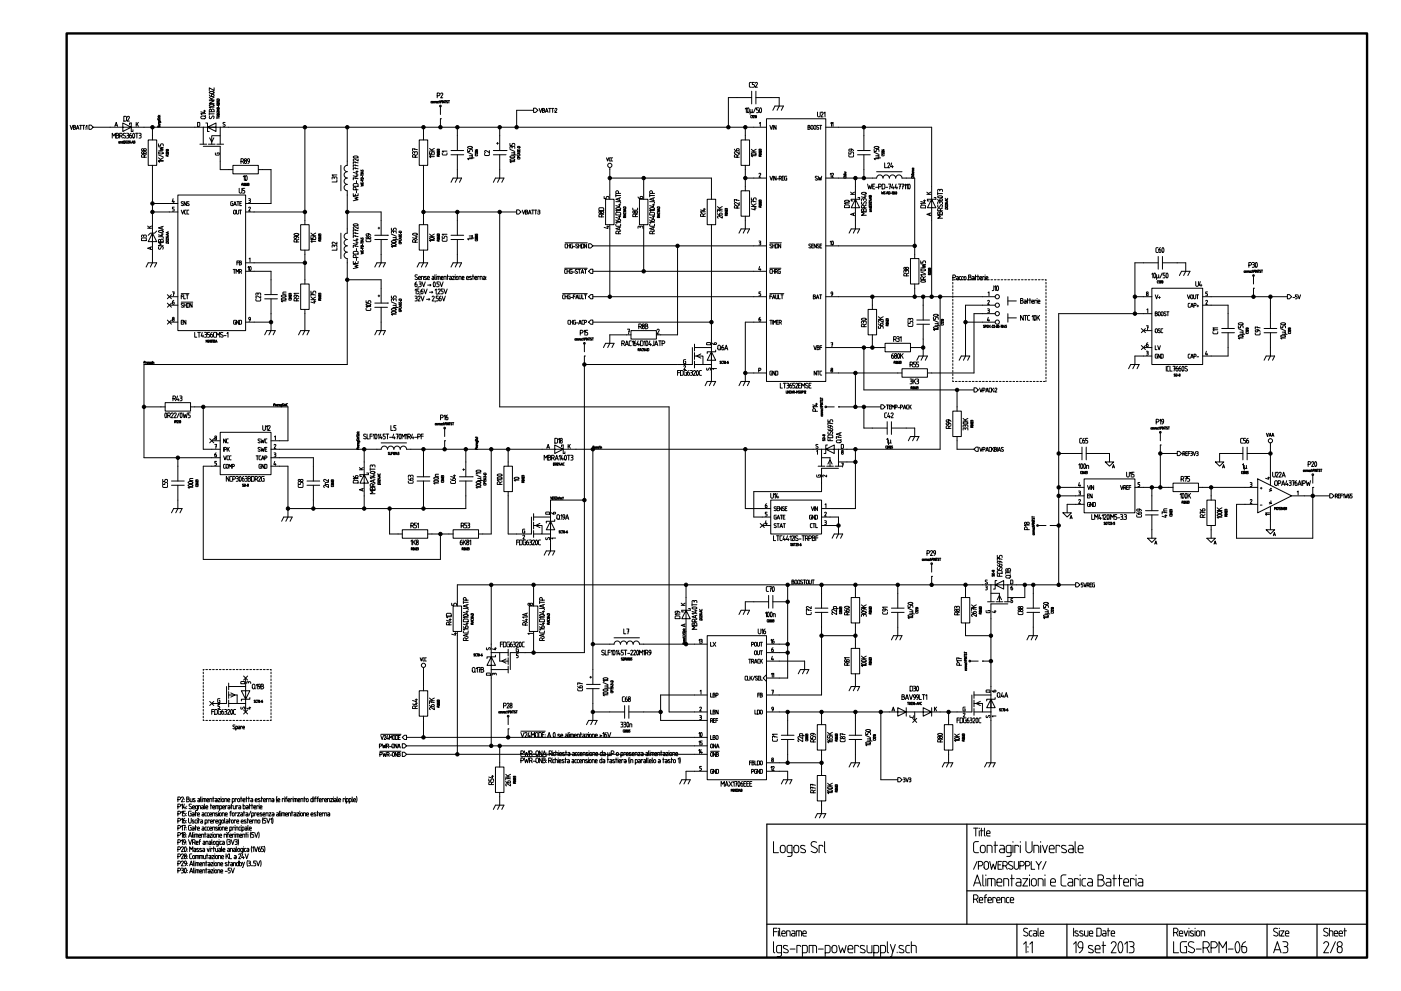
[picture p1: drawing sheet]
<svg xmlns="http://www.w3.org/2000/svg" width="420mm" height="297mm" viewBox="0 0 420 297" stroke-linecap="round" stroke-linejoin="round" font-family="sans-serif">
<path d="M20 10h390v277h-390z" fill="none" stroke="#000" stroke-width=".71"/>
<path d="M290 247v30M410 247h-180v40M230 277h180M290 267h120M305 277v10M320 277v10M350 277v10M380 277v10M395 277v10" fill="none" stroke="#000" stroke-width=".36"/>
<g fill="none" stroke="#000" stroke-width=".3">
<path d="M21 37.6l.4 1.2 .4-1.2M22 38.1l.7 .2-.2 .5h-.5v-1.2h.6v.3l-.2 .2M22.9 38.8l.4-1.2 .4 1.2M23 38.4h.6M23.9 37.6h.6M24.2 37.6v1.2M24.7 37.6h.7M25.1 37.6v1.2M25.6 38.1v.1M25.6 38.6v.1M25.8 37.8l.3-.2v1.2M26.7 37.5h.6l.6 .6-.6 .7h-.6z"/>
<path d="M27.9 38.1h11.5l-2.6 1.3v-2.5l2.6 1.2h21.6M34.4 37.9l.4-1.2 .5 1.2M34.5 37.6h.7M37.1 34.9h.6l.2 .2v1l-.2 .2h-.6zM38 39.9h.3a.34 .34 0 0 1 .3 .5 .34 .34 0 0 1-.5 .2M38.2 35.1l.2-.2 .4 .1-.6 1.3h.6M38.9 37.4v-.5h.5v2.5h.5v-.5M39.3 39.9l-.4 .4v.8a.38 .38 0 0 0 .4 .2 .38 .38 0 0 0 .3-.4 .38 .38 0 0 0-.4-.3h-.3M40.6 39.9h.9M40.8 36.7v1.2M41 39.9v1.5M41.1 37.1l.4 .8"/>
<path d="M41.5 36.7l-.7 .7M41.7 39.9h.3a.34 .34 0 0 1 .3 .5 .34 .34 0 0 1-.5 .2M45.7 38.1v3.8M47.3 35.4h.1M47.3 34.9h.7M47.3 37.8l.2 .3 .4-.3v.3M47.3 35.6l.2 .4 .4-.4v.4M47.5 37.3h.5l-.1 .3h-.4M47.5 35.4h.5M47.5 34.5l.3 .4M47.6 36.9l-.1 .3h.5M48 36.5l-.1 .3-.4-.1v-.2h.7v.3"/>
<path d="M48 36.1l-.1 .3-.3-.1v-.2h.2v.3M48 35l-.5 .1v.2h.5M48 34.5l-.3 .2M59.3 36.7h.6v1l-.2 .2h-.4zM60.4 34.9l1-.1 .3 .5-.3 .3h-.9l-.3-.3zM61 38.1v5.1M61 38.1h5M61 33.3h.7M61.3 33v.8l-1.1-.3M61.7 34.1h-1.5l.4 .3M61.7 34.6l-.4 .4M61.7 36.9h.5v2.5h.5"/>
<path d="M62.2 38.1l2.6 1.3v-2.5l-2.6 1.2h2.6M62.8 31.5a.88 .88 0 0 1 1.4 .1 .98 .98 0 0 1-1.4-.1zM62.8 30.2h1.4l-1.4 .8h1.4M62.8 28.4l.3 .4 .8 .1a.38 .38 0 0 0 .2-.4 .38 .38 0 0 0-.4-.3 .38 .38 0 0 0-.3 .4v.3M62.8 27.6a.88 .88 0 0 1 1.4 .1 .98 .98 0 0 1-1.4 0zM62.8 34.1h1.4M62.8 33.7v.8M62.8 30h1.4M62.8 29.1l.9 .9M62.8 34.9v.4l.4 .3 .8-.8 .2 .2-.1 .6M63.4 33.1l-.2-.3-.4 .1v.6h1.4v-.5l-.5-.3-.3 .3v.5M64.2 32.1h-1.4l.3 .3"/>
<path d="M64.2 26.3v.8l-1.4-.8v.8M64.2 29.1l-.9 .5M65 33.8l.3 .3 .5-.2-.4-.2v.4M65 31.2l.2 .4 .6-.1v-.3l-.4 .2M65 35.4h.8M65 35.2v.4M65.1 30.7h.5l.2 .4h-.8zM65.1 30.2l.1 .4 .5-.4v.4M65.1 29.7l.5-.1 .2 .4h-.8zM65.1 34.7l.5-.1 .2 .3-.6 .1zM65.4 33.6l-.2-.3-.2 .3M65.4 33.5l.2-.2 .2 .3"/>
<path d="M65.4 32.4l-.3-.1-.1 .3h.8v-.3l-.3-.1-.1 .4M65.5 31.7v.4M65.6 32.8v.4M65.8 34.2v.3l-.6-.3-.2 .1 .2 .2M65.8 32.7l-.8 .3 .8 .2M66 38.1v2.6M66 38.1h163.9M67.5 36.7h-.5l-.1 .3 .6 .5v.3h-.6M91.4 38.1v29.2M104.1 38.1v11.5h-.4a.95 .95 0 0 0-.5 1.1 .95 .95 0 0 0 .9 .7M127 38.1v3.8M129.5 30.4l-.3 .1v.3l.3 .1"/>
<path d="M129.6 30.4l.3 .1-.1 .4zM130 30.9v-.5l.4 .1v.4M130.5 30.9v-.5l.3 .1v.4M130.9 30.6h.3v-.2h-.3v.4l.3 .1M131.1 28.7h.5l.3-.5-.3-.3h-.5v1.4M131.5 30.4l-.2 .1v.3l.2 .1M131.7 30.4h.2M131.7 30.2v.7M132 30.5h.1M132 30.8h.1M132.1 35.6h.1M132.1 31.8v2.5"/>
<path d="M132.1 35.6v2.5M132.2 28.1l.2-.2 .4 .1-.6 1.3h.6M132.2 30.5l.4-.2-.4-.1v.7M132.7 30.2v.7M133.2 30.2v.7l-.4-.7v.7M133.3 30.2h.5M133.6 30.2v.7M134.2 30.2l-.3 .1 .4 .5h-.4M134.4 30.2h.4M134.6 30.2v.7M137.2 38.1v7M149.9 38.1v7"/>
<path d="M160 32.4h.7l.6 .7-.6 .6h-.7zM160 33.1h-5.1v5M161.7 32.5l.4 1.2 .4-1.2M162.7 33l.6 .3-.2 .4h-.4v-1.2h.5l.1 .3-.3 .2M163.6 33.7l.4-1.2 .4 1.2M163.7 33.4h.6M164.5 32.5h.7M164.9 32.5v1.2M165.4 32.5h.7M165.7 32.5v1.2M166.3 33v.1M166.3 33.6h.1"/>
<path d="M166.5 32.7l.2-.2 .3 .1-.5 1.1h.5M223.5 32.7l.3-.4v1.5M223.5 38.1v3.8M224.2 32.4l.2-.1a.98 .98 0 0 1-.1 1.5l-.2-.8zM224.9 33.4l.3 .4 .4-.4M224.9 32.8v1.5M225.4 24.7h-.4l-.3 .3 .1 1.1h.6M225.4 27.3v3.9M225.4 29.2h-7v8.9M225.5 34.6l-.4 .1v.5l.4 .1M225.6 32.8v.8l.2 .2M225.6 34.8l.1-.2v.7"/>
<path d="M225.9 34.7h.3l-.3 .6h.3M226.3 24.7h-.7v.6h.4a.42 .42 0 0 1 .3 .4 .42 .42 0 0 1-.3 .4h-.4M226.3 34.8l.1-.2v.7M226.5 25l.2-.3 .4 .2-.6 1.2h.7M226.6 32.3l-.6 1.5M226.6 34.6l.3 .2-.1 .5zM226.7 27.3v3.9M226.7 29.2h7v2.6l-.7 1.3M227.5 32.3h-.6v.7h.3a.42 .42 0 0 1 .3 .4 .42 .42 0 0 1-.3 .4h-.3M227.7 36.9l.3-.2v1.2M227.9 32.4l.2-.1a.98 .98 0 0 1-.1 1.5l-.2-.8zM229.9 35.6h17.7v78.7h-17.7z"/>
<path d="M230.9 37.6l.4 1.2 .4-1.2M231.8 33.1l.6-1.3h2.5l-.6 1.3M231.9 37.6v1.2M232.7 37.6v1.2l-.6-1.2v1.2M242.3 38.1l.7 .2-.3 .5h-.4v-1.2h.5l.1 .3-.3 .2M243.3 37.7l.3-.1 .2 .2v.7l-.2 .3-.4-.3zM244.1 37.7l.4-.1 .2 .2v.7l-.2 .3-.5-.3zM245.2 33.6v1.2l.2 .2 .6-.2v-1.2M245.5 37.6h-.5l-.1 .3 .6 .5v.2h-.6M245.8 37.6h.6M246.1 37.6v1.2M246.2 33.8l.2-.2 .4 .1-.6 1.3h.6"/>
<path d="M247.1 33.9l.3-.3v1.4M247.6 38.1h31.8v21.6l-1.3 2.6h2.6l-1.3-2.6v29.2M249.1 36.9l.3-.2v1.2M249.6 36.9l.2-.2v1.2M259.1 38.1v7M33.7 41.4v-1.5l.4 .9 .5-.9v1.5M34.8 40.6h.6l.3 .3-.3 .5h-.6v-1.5l.7 .1 .1 .3-.3 .3M35.9 42.5l-.3 .1 .3 .3h-.3M35.9 40.8h.5l.3-.6-.3-.3h-.5v1.5M36 42.9v-.4h.4l.1 .4M36.2 42.5v.4M36.4 40.8l.3 .6"/>
<path d="M37 42.2v.7h-.3l-.1-.4h.4M37.1 42.5v.1M37.1 42.9h.1M37.2 42.2l.4 .1-.1 .6h-.3zM37.6 40l-.4-.1-.3 .4 .8 .9-.2 .2-.6-.2M37.8 42.3l.3 .1-.1 .5-.3-.1zM38.3 42.3h.3l-.3 .6h.3M38.3 40.6a.42 .42 0 0 1 .3 .4 .42 .42 0 0 1-.3 .4h-.3M38.7 42.4l.1-.2v.7M39.1 42.2l-.1 .6h.4M39.2 42.6v.3M39.5 42.9l.2-.7 .3 .7"/>
<path d="M39.5 42.7h.4M39.9 40l.2-.1a.98 .98 0 0 1-.1 1.5l-.2-.8zM40.1 42.5l.4 .2-.1 .2h-.3v-.7l.3 .1-.1 .2M42 40.6a.42 .42 0 0 1 .3 .4 .42 .42 0 0 1-.3 .4h-.3M43.3 47.1v-.5l-.3-.3-.6 .3v.5h1.5M43.9 46.3l-.6 .3M44.4 41.9h2.6v7.7h-2.6zM45.7 49.6v20.3l1.3 2.5h-2.6l1.3-2.5v8.9l-.6 1.2M47.5 45.8a.88 .88 0 0 1 1.5 .1 .98 .98 0 0 1-1.5-.1zM47.5 44l1.5 .3-1 .3 1 .3-1.5 .4M47.5 43.1v.7h.7v-.4a.42 .42 0 0 1 .4-.3 .42 .42 0 0 1 .4 .3v.4M47.5 47.3l.9 .8"/>
<path d="M47.5 48.1h1.5M47.5 46.4l1.5 .7M49 48.3h-1.5l.4 .4M49 47.3l-.9 .5M49.8 45.6l.4-.1 .3 .2-.4 .1zM49.8 44.9l.4-.1 .3 .2-.4 .1zM50.2 46.8l-.3-.4-.1 .4h.7M50.5 45.9v.3l-.5-.3-.2 .1 .1 .2M50.5 45.2h-.7l.2 .2M50.5 46.4l-.3 .1M51.9 59.5l-.3 1h.7M53.3 58.5h20.4v40.6h-20.4z"/>
<path d="M59.9 43.2h2.1M61 43.9h5v6.9h3.8M62.5 43.2h2M62.9 41.3l.6 1.3 .6-1.3M63.5 43.2v-2.5h2.5v2.5M64.6 45.8l.2 .7h.8l.2-.2v-.5h-.7v.2M65 43.2h2.1M69.8 49.6h7.7v2.5h-7.7zM71.7 56.5v1.1l.3 .3 .5-.3v-1.1M72.3 48.4h.5l.3-.6-.3-.2h-.5v1.4M72.5 55.3l.4-.2-.4-.2v.7M72.7 48.4l.4 .6"/>
<path d="M72.8 55.3l.1 .3M72.9 53l.4-.4v1.5M73.2 55l.2 .1-.1 .5zM73.4 56.5h-.6v.6h.3a.42 .42 0 0 1 .3 .4 .42 .42 0 0 1-.3 .4h-.3M73.7 52.6h.2a.98 .98 0 0 1-.1 1.5 1.15 1.15 0 0 1-.1-1.5zM73.7 54.9l-.2 .3 .2 .4 .1-.3-.3-.1M74 54.9l.2 .2-.1 .5zM74.4 54.9l.3 .1-.3 .2M74.5 55.2l.2 .3-.3 .1M74.6 59.5h.3a.28 .28 0 0 1 .2 .4 .28 .28 0 0 1-.4 .2M74.8 48.4h-.3a.36 .36 0 0 1-.3-.6 .36 .36 0 0 1 .6 0v.1a.89 .89 0 0 1-.5 1.1M77.5 50.8h3.8v10.2h-7.6"/>
<path d="M100.2 53.5a.34 .34 0 0 0-.2-.5 .34 .34 0 0 0-.4 .3v.4M100.2 53.3a.42 .42 0 0 1 .4-.3 .42 .42 0 0 1 .4 .3v.4M101 53.9v.6h-1.4M101 52.4h-1.4l.3 .4M104.1 51.5h-.4a.97 .97 0 0 0-.5 1.1 .97 .97 0 0 0 .9 .8l-.4 .1a.97 .97 0 0 0-.5 1 .97 .97 0 0 0 .9 .8l-.4 .1a.95 .95 0 0 0-.5 1 .95 .95 0 0 0 .9 .8M104.1 57.2v12.7l-.4 .1a.95 .95 0 0 0-.5 1 .95 .95 0 0 0 .9 .8M105.9 58.9l1.5 .3-1 .3 1 .4-1.5 .3M105.9 58v.7h1.5v-.7M106 55.1l1.2-.1 .2 .3v.5h-1.5zM106 46.9l1.1-.1 .3 .3a.98 .98 0 0 1-1.5-.1zM106.6 48.5v.3M106.6 49.4v.3"/>
<path d="M106.6 50.3v.3M106.6 53.3v.3M106.6 58.2v.5M106.8 56.9v-.6l-.6-.2-.3 .2v.6h1.5M106.8 52.5h.6M106.8 51.4h.6M106.9 54.2v.6M106.9 57.1v.7M107.1 52.2v.8l-1.2-.3M107.1 51.2v.8l-1.2-.4M107.4 53.6l-1.5-.3v.6M107.4 50.6l-1.5-.3v.6"/>
<path d="M107.4 49.7l-1.5-.3v.6M107.4 48.8l-1.5-.3v.7M107.4 47.6v.7l-1.3-.6-.2 .3 .3 .3M108.2 55.2l.7 .1-.4 .2 .4 .2-.7 .1M108.2 54.7v.4h.7v-.4M108.2 51v.3h.3l.2-.3 .2 .3M108.3 53.3l.5-.1 .1 .5h-.7zM108.5 52.2l-.2-.3-.1 .4M108.5 52.1l.3-.2 .1 .4M108.5 52.4v.1M108.5 54.8v.3M108.6 54.2l-.2-.4-.2 .4h.7"/>
<path d="M108.6 51.5h.3M108.7 52.8v.3M108.7 54.3v.3M108.8 51.4v.4l-.6-.1M108.9 52.5l-.7-.1v.3M124.4 45.9a.34 .34 0 0 0-.3-.4 .34 .34 0 0 0-.4 .3v.3M124.4 45.8a.42 .42 0 0 1 .4-.4 .42 .42 0 0 1 .4 .4v.3M124.4 44.6v.3M124.5 47.1v-.5l-.2-.3-.6 .3v.5h1.5M125.2 44.9l-1.5-.3v.6M125.2 46.3l-.7 .3M125.7 41.9h2.6v7.7h-2.6z"/>
<path d="M127 49.6v17.7M128.8 45.5v.6h.7v-.3a.4 .4 0 0 1 .4-.3 .4 .4 0 0 1 .4 .3v.3M128.8 45.3h1.5M128.8 44.5l.9 .8M130.3 47h-1.5l.4 .3M130.3 46.4h-1.5l.4 .3M130.3 44.5l-.9 .5M131.1 46.1l.4-.1 .3 .2-.4 .1zM131.1 45.7l.3 .2 .4-.2-.3-.1-.1 .3M131.1 45.2l.4-.1 .3 .2-.4 .2zM131.4 44.9l-.2-.2-.1 .3M131.4 44.9l.3-.2 .1 .3"/>
<path d="M131.5 46.8l-.3-.4-.1 .4h.7M131.8 46.4l-.3 .2M132.6 45.8l.3 .7 1.1-.1 .1-.6M134.1 45.3h-1.5l.4 .3M135.3 46.4h3.8M135.3 45.1h3.8M135.3 54.6l.6-1.2h2.5l-.6 1.2M137.2 46.4v7l-.7 1.2M140.2 44.8v.6h.7v-.3a.42 .42 0 0 1 .4-.3 .42 .42 0 0 1 .4 .3v.3M140.2 44.1a.88 .88 0 0 1 1.5 .1 .98 .98 0 0 1-1.5 0zM140.2 45.7l1.5 .6M140.7 47.3h1.5"/>
<path d="M141.4 46.7l.3 .2-.3 .4M141.7 47.6h-1.5l.4 .3M141.7 46.5l-.1 .2h-.9M142.5 46.4l.1 .3h.5l.1-.3M142.5 45.4l.4-.2 .3 .3-.4 .1zM142.5 44.9l.3 .2 .4-.2-.3-.1-.1 .3M143.2 46.1h-.7l.2 .2M143.2 45.7v.3l-.5-.3-.2 .1 .1 .2M145.3 46l.3 .6 1.1-.1 .1-.5M146.8 45.1v.7l-1.1-.7-.3 .1-.1 .3 .3 .3M148 46.4h3.8M148 45.1h3.8"/>
<path d="M148 54.6l.6-1.2h2.5l-.6 1.2M148.9 43h.6M149.2 42.7v.5M149.9 46.4v7l-.7 1.2M151.8 45.1h.1M152.9 47.8a.88 .88 0 0 1 1.5 .1 .98 .98 0 0 1-1.5 0zM152.9 46.9a.88 .88 0 0 1 1.5 .2 .98 .98 0 0 1-1.5-.1zM152.9 43v.6h.7v-.3a.42 .42 0 0 1 .4-.3 .42 .42 0 0 1 .4 .3v.3M152.9 44.8l1.5 .6M153.4 46.4h1.5M153.6 44.4a.34 .34 0 0 0-.2-.5 .34 .34 0 0 0-.5 .3v.3M153.6 44.2a.42 .42 0 0 1 .4-.3 .42 .42 0 0 1 .4 .3v.3"/>
<path d="M154.1 45.8l.3 .2-.3 .4M154.4 48.4h-1.5l.4 .4M154.4 45.6l-.1 .2h-.9M155.2 47.4l.1 .3h.5l.1-.3M155.2 46.4l.1 .3h.5l.1-.3M155.2 44.8v.3h.7v-.3M155.2 45.3l.2 .4 .5-.4v.4M155.2 43.9h.6l.1 .4h-.7zM155.5 44.9v.2M155.6 47.3l-.3-.5-.1 .5h.7M155.7 44.4v.3M155.7 45.9v.3"/>
<path d="M155.9 45.8l-.7 .3 .7 .2M181.2 58.9v.6h.6v-.3a.42 .42 0 0 1 .4-.3 .42 .42 0 0 1 .4 .3v.3M181.6 59.7h2.5v7.6h-2.5zM181.9 47.3l.3 1 .3-1M182.9 50.3v9.4M182.9 53.4h30.5v6.3M183.1 47.3l-.4 .2 .1 .7 .3 .1M183.7 47.3l-.4 .2v.7l.4 .1M184.7 58.6h1.4M184.7 58.2v.8M185.5 58v-.6l-.3-.2-.5 .2v.6h1.4M185.7 59.4v.7"/>
<path d="M186.1 59.2l-1.4 .5 1.4 .5M191.3 59l.4 .4 .8 .1a.38 .38 0 0 0 .2-.4 .38 .38 0 0 0-.4-.3 .38 .38 0 0 0-.3 .4v.3M191.8 59.7h2.5v7.6h-2.5zM193 53.4v6.3M194.8 58.6h1.5M194.8 58.2v.8M195.7 58v-.6l-.6-.2-.3 .2v.6h1.5M195.9 59.4v.7M196.3 59.2l-1.5 .5 1.5 .5M212.1 59.7h2.5v7.6h-2.5zM220.2 44.7l.4 .4 .8 .1a.38 .38 0 0 0 .2-.4 .38 .38 0 0 0-.4-.3 .38 .38 0 0 0-.3 .4v.3M220.9 59.8v.3"/>
<path d="M221.1 47.1v-.5l-.3-.3-.6 .3v.5h1.5M221.7 45.5v.6l-1.3-.6-.2 .4 .3 .2M221.7 46.3l-.6 .3M222.2 41.9h2.6v7.7h-2.6zM222.2 57.2h2.6v7.6h-2.6zM223.5 53.4h6.4M223.5 49.6v7.6M225.3 46a.88 .88 0 0 1 1.5 .2 .98 .98 0 0 1-1.5-.1zM225.3 59.3v.7h.7v-.4a.42 .42 0 0 1 .4-.3 .42 .42 0 0 1 .4 .3v.4M225.3 45.6h1.5M225.3 44.7l.9 .9M226.8 46.7h-1.5l.4 .3"/>
<path d="M226.8 44.7l-.9 .5M227.6 52.1l.2-.2 .3 .2-.5 1h.5M227.6 46.1l.4-.1 .3 .2-.4 .1zM227.6 45.7l.3 .2 .4-.2-.3-.1-.1 .3M227.6 45.2l.4-.1 .3 .2-.4 .2zM227.9 44.9l-.2-.2-.1 .3M227.9 44.9l.3-.2 .1 .3M228 46.8l-.3-.4-.1 .4h.7M228.3 46.4l-.3 .2M230.9 52.8l.4 1.2 .4-1.2M231.9 52.8v1.2M232.7 52.8v1.2l-.6-1.2v1.2"/>
<path d="M232.9 53.6h.6M233.7 53.5l.5-.1v-.5l-.5-.1v1.2M234.1 53.5l.2 .5M234.5 53.4h.4M235.1 52.8h-.6v1.2h.6M235.9 52.8l-.6 .2v.8l.2 .2h.4v-.6h-.2M245.1 52.9l-.5-.1-.1 .3 .6 .5v.3h-.6M245.4 52.8l.2 1.2 .3-.8 .3 .8 .2-1.2M247.6 53.4h15.3M249 52.2l.3-.3v1.2M249.4 52.1l.2-.2 .3 .2-.5 1h.6M253 53l.1 .4h.5l.1-.4"/>
<path d="M253 52.9h.7M253.1 52.2l.1 .3 .5-.4v.4M253.3 51.5l.4 .1-.3 .2 .3 .1-.4 .1M253.7 52.6h-.4v.3M254.6 46.4l.2 .7 1.1-.1 .1-.6M254.6 45.6v.6h.6v-.3a.4 .4 0 0 1 .4-.4 .4 .4 0 0 1 .4 .4v.3M255.1 58.3h1.2M255.1 57.6l.7 .7M255.3 44.7v.3a.34 .34 0 0 1-.5 .3 .34 .34 0 0 1 .1-.6 .88 .88 0 0 1 1.1 .5M256.3 57.6l-.8 .4M256.5 53.4v6.3l-1.2 2.6h2.5l-1.3-2.6v8.9l-.6 1.3M257.2 46.4h3.8"/>
<path d="M257.2 45.1h3.8M257.3 59.2h.5v.5h-2.5v.5h.5M258.3 57.9a.88 .88 0 0 1 1.5 .1 .98 .98 0 0 1-1.5-.1zM259 59.9a.42 .42 0 0 1 .4-.3 .42 .42 0 0 1 .4 .3v.3M259.1 46.4v7M259.2 58.8h.6M259.5 58.5v.8l-1.2-.3M260.2 55.2l.3 1.4 .3-.9 .4 .9 .3-1.4M260.9 58.8l-.2-.2-.1 .4h.7v-.3l-.2-.1-.2 .4M261 59.8h.3M261.1 59.1v.4M261.2 59.7v.4l-.6-.1"/>
<path d="M261.3 59.1l-.7 .2 .7 .3M261.7 55.8h.5M262.2 44.8v.6h.6v-.3a.42 .42 0 0 1 .4-.3 .42 .42 0 0 1 .4 .3v.3M262.2 44.1a.88 .88 0 0 1 1.4 .1 .98 .98 0 0 1-1.4 0zM262.2 45.7l1.4 .6M262.4 55.2h-.7v1.4h.7M262.6 56.1h.6M262.6 47.3h1.5M262.9 53.4l.1-.4a.95 .95 0 0 1 1.1-.5 .95 .95 0 0 1 .7 .9l.1-.4a.95 .95 0 0 1 1.1-.5 .95 .95 0 0 1 .7 .9M263.3 46.7l.3 .2-.3 .4M263.5 56h.5l.3-.3-.3-.5h-.5v1.4M263.6 47.6h-1.4l.3 .3"/>
<path d="M263.6 46.5l-.1 .2h-.9M264.4 57.5l.1 .7 .2-.5 .1 .5 .2-.7M264.4 46.4l.1 .3h.5l.2-.3M264.4 45.4l.4-.2 .4 .3-.4 .1zM264.4 44.9l.3 .2 .5-.2-.4-.1-.1 .3M264.5 55.2h.6l.3 .2v1l-.3 .2h-.6zM265.1 57.8h.3M265.2 46.1h-.8l.2 .2M265.2 45.7v.3l-.6-.3-.2 .1 .1 .2M265.3 48.8v1.5h.6M265.5 57.5h-.4v.7h.4M265.6 57.9h.3"/>
<path d="M265.6 56.1h.6M266 57.8l.4-.2-.4-.1v.7M266.2 49.1l.2-.3 .4 .2-.6 1.3h.6M266.5 55.2h.6l-.3 1.4M266.5 57.5l.4 .1-.1 .6h-.3zM266.7 53.4l.1-.4a.95 .95 0 0 1 1.1-.5 .95 .95 0 0 1 .7 .9l.1-.4a.95 .95 0 0 1 1.1-.5 .95 .95 0 0 1 .7 .9h3.8v24.1M266.8 55.8h.3M267.1 57.9h.3M267.4 48.8l-.3 1.1h.8M267.5 57.6l.1-.1v.7M267.6 49.6v.7M267.7 55.2l-.3 1.1h.8"/>
<path d="M267.8 57.6h.3l-.3 .6h.3M267.9 56v.6M268.4 57.5l-.2 .2 .2 .5 .1-.4h-.3M268.7 57.5l.2 .1-.1 .6zM268.7 55.2l-.3 1.1h.8M269 56v.6M269.4 55.2h.7l-.3 1.4M269.8 55.8h.3M270.3 55.2h.7l-.3 1.4M270.7 55.8h.3M271.2 55.5l.4-.3v1.4M271.8 55.5l.3-.3v1.4"/>
<path d="M272.5 55.3l.2-.1a.98 .98 0 0 1-.1 1.4l-.3-.7zM273.4 53l.1 .4h.4l.2-.4M273.4 52.9h.7M273.4 52.2l.1 .3 .5-.4v.4M273.6 50.8l.1 .3 .3-.3v.3M274.1 52.6h-.4l-.1 .3M274.1 51.6l-.1 .4-.4-.1v-.2l.2-.1v.4M274.1 51.2l-.5 .1v.2h.5M274.1 50.4l-.1 .3-.4-.1v-.2h.2v.3M277.2 59.9v.8l-1.1-.3M278 58.3h1.1M278 57.6l.7 .7"/>
<path d="M279.1 57.6l-.7 .4M280.2 59.2h.5v.5h-2.6v.5h.5M281.2 59.7l.4 .4 .7 .1a.38 .38 0 0 0 .3-.4 .38 .38 0 0 0-.4-.3 .38 .38 0 0 0-.4 .4v.3M281.2 58h1.5M281.2 57.6v.8M281.3 58.8l1-.1 .4 .3a.98 .98 0 0 1-1.5 0zM281.8 57.2a.34 .34 0 0 0-.2-.4 .34 .34 0 0 0-.4 .3v.3M281.8 57.1a.42 .42 0 0 1 .4-.4 .42 .42 0 0 1 .5 .4v.3M283.5 59.4l.1 .4h.5l.1-.4M284 59.9v.4M284.2 59.9l-.7 .2 .7 .3M42.5 71.4l1.2-.1 .2 .3v.5h-1.5z"/>
<path d="M43.1 70.9a.34 .34 0 0 0-.2-.4 .34 .34 0 0 0-.5 .3v.3M43.1 70.8a.42 .42 0 0 1 .4-.4 .42 .42 0 0 1 .4 .4v.3M44.3 68.4h1.2M44.3 67.8l.7 .6M45.1 74.1v.6M45.5 74l-1.2 .4 1.2 .4M45.5 67.8l-.8 .3M45.7 63.5h7.6M45.7 61h7.6M47 69.3l-.6 .6h-1.3l-.7 .6M47.5 71h1.2l.3 .4M47.5 69.3a.88 .88 0 0 1 1.5 .1 .98 .98 0 0 1-1.5-.1z"/>
<path d="M47.6 74l-.1 .5 .4 .2 .8-.8 .3 .3-.2 .5M48.2 72.1l-.3-.3h-.3l-.1 .7h1.5v-.6l-.6-.2-.2 .2v.6M48.3 70.2h.7M48.6 68v.7M48.6 69.9v.8l-1.1-.3M49 72.7h-1.5l.8 .5-.8 .5h1.5M49 67.8l-1.5 .5 1.5 .5M49.8 72.5h.6l.1 .4h-.7zM49.9 72l.5-.1 .1 .3-.6 .2zM50.2 70.8h.3M50.3 69.5v.4M50.3 70.1v.4"/>
<path d="M50.4 70.7v.4l-.6-.1M50.5 71.5v.3l-.5-.3-.2 .1 .1 .2M50.5 71.2h-.7l.2 .2M50.5 70.1l-.7 .2 .7 .3M50.5 69.5l-.7 .2 .7 .3M52.1 60.2v.5M52.2 62.1h-.5v.5h.3a.34 .34 0 0 1 .3 .4 .34 .34 0 0 1-.3 .3h-.3M54.4 63l.4 1.2 .4-1.2M55 60.5h-.5l-.1 .3 .6 .4v.3h-.6M55.9 60.4v1.2l-.7-1.2v1.2M55.9 63l-.6 .2v.8l.6 .2M56.6 63l-.5 .2v.8l.5 .2"/>
<path d="M56.7 60.5h-.5l-.1 .3 .6 .4v.3h-.6M69.8 60.4l-.6 .2v.8l.2 .2h.4v-.6h-.2M70.1 61.6l.4-1.2 .4 1.2M70.2 63.1l.3-.1 .2 .2v.7l-.2 .3-.4-.3zM70.2 61.3h.6M70.9 63v.9l.2 .3 .5-.3v-.9M71 78.8h.6M71 60.4h.7M71.4 60.4v1.2M71.6 78.2h-.6v1.2M71.8 78.8l.6 .2-.2 .4h-.4v-1.2l.5 .1 .1 .2-.3 .3M71.8 63h.6"/>
<path d="M71.9 61h.4M72.1 63v1.2M72.4 60.4h-.5v1.2h.5M73.7 78.8h17.7M73.7 63.5h17.7M74.6 62.3l.2-.2 .3 .1-.5 1.1h.5M74.7 77.6l.3-.3v1.2M74.9 60.1a.34 .34 0 0 1 .2 .3 .34 .34 0 0 1-.2 .3h-.3M74.9 79.9h.3a.72 .72 0 0 1-.2 1.2l-.2-.4zM88.2 70.2a.88 .88 0 0 1 1.4 .1 .98 .98 0 0 1-1.4-.1zM89 72.5v-.5l-.6-.3-.2 .3v.5h1.4M89 70.9v.3a.36 .36 0 0 1-.6 .3 .36 .36 0 0 1 0-.6h.1a.89 .89 0 0 1 1.1 .4"/>
<path d="M89.6 71.7l-.6 .3M90.2 67.3h2.5v7.7h-2.5zM91.4 75v10.1M93.2 70.9v.7h.7v-.4a.42 .42 0 0 1 .4-.3 .42 .42 0 0 1 .4 .3v.4M93.2 70.7h1.5M93.2 69.9l.9 .8M94.7 72.4h-1.5l.4 .3M94.7 71.8h-1.5l.4 .3M94.7 69.9l-.9 .4M95.5 71.5l.4-.1 .3 .2-.3 .1zM95.5 71.1l.3 .2 .4-.2-.3-.1-.1 .3M95.5 70.6l.4-.1 .3 .2-.3 .2z"/>
<path d="M95.8 70.3l-.2-.2-.1 .3M95.8 70.3l.3-.2 .1 .3M95.9 72.2l-.2-.4-.2 .4h.7M96.2 71.8l-.3 .2M100.2 74a.34 .34 0 0 0-.2-.5 .34 .34 0 0 0-.4 .3v.3M100.2 73.8a.42 .42 0 0 1 .4-.3 .42 .42 0 0 1 .4 .3v.3M101 74.4v.6h-1.4M101 72.6v.6l-1.3-.6-.1 .4 .2 .2M104.1 71.8l-.4 .1a.97 .97 0 0 0-.5 1 .97 .97 0 0 0 .9 .8l-.4 .1a.97 .97 0 0 0-.5 1 .97 .97 0 0 0 .9 .8l-.4 .1a.95 .95 0 0 0-.5 1 .95 .95 0 0 0 .9 .8M104.1 77.5v31.8h-60.9v27.9h22.8M104.1 63.5h10.2v7M105.9 79.2l1.5 .3-1 .4 1 .3-1.5 .3"/>
<path d="M105.9 78.3v.7h1.5v-.7M105.9 67.3a.88 .88 0 0 1 1.5 .1 .98 .98 0 0 1-1.5-.1zM106 75.4l1.2-.1 .2 .3v.6h-1.5zM106.6 68.8v.4M106.6 69.7v.3M106.6 70.6v.3M106.6 73.6v.3M106.6 78.5v.5M106.8 77.2v-.5l-.6-.3-.3 .3v.5h1.5M106.8 72.8h.6M106.8 71.7h.6M106.9 74.5v.6"/>
<path d="M106.9 77.5v.6M107.1 72.5v.8l-1.2-.3M107.1 71.5v.8l-1.2-.3M107.4 73.9l-1.5-.3v.6M107.4 70.9l-1.5-.3v.7M107.4 70l-1.5-.3v.7M107.4 69.2l-1.5-.4v.7M107.4 68v.6l-1.3-.6-.2 .4 .3 .2M108.2 75.5l.7 .2-.4 .1 .4 .2-.7 .1M108.2 75v.4h.7v-.4M108.2 71.3v.3h.3l.2-.3 .2 .3M108.3 73.6h.5l.1 .4h-.7z"/>
<path d="M108.5 72.5l-.2-.3-.1 .4M108.5 72.4l.3-.2 .1 .4M108.5 72.7v.2M108.5 75.1v.3M108.6 74.5l-.2-.4-.2 .4h.7M108.6 71.9h.3M108.7 73.1v.3M108.7 74.6v.3M108.8 71.7v.4l-.6-.1M108.9 72.9l-.7-.2v.3M109.8 71.8l.2 .7 1.1-.1 .1-.6M110.6 70.1v.3a.34 .34 0 0 1-.6 .3 .34 .34 0 0 1 .1-.6 .88 .88 0 0 1 1.1 .5"/>
<path d="M112.4 71.8h3.8M112.4 70.5h3.8M113.4 68.4h.5M113.6 68.1v.5M114.3 71.8v7l-.6 1.2M116.2 70.5h.1M117.4 73.2a.88 .88 0 0 1 1.4 .1 .98 .98 0 0 1-1.4 0zM117.4 72.3a.88 .88 0 0 1 1.4 .2 .98 .98 0 0 1-1.4-.1zM117.4 68.4v.6h.6v-.3a.42 .42 0 0 1 .4-.3 .42 .42 0 0 1 .4 .3v.3M117.4 70.2l1.4 .6M117.9 71.8h1.4M118 69.8a.34 .34 0 0 0-.2-.5 .34 .34 0 0 0-.4 .3v.3"/>
<path d="M118 69.6a.42 .42 0 0 1 .4-.3 .42 .42 0 0 1 .4 .3v.3M118.5 71.2l.3 .2-.3 .4M118.8 73.8h-1.4l.3 .4M118.8 71l-.1 .2h-.8M119.7 72.8l.1 .3h.4l.2-.3M119.7 71.8l.1 .3h.4l.2-.3M119.7 70.2v.3h.7v-.3M119.7 70.7l.1 .4 .5-.4v.4M119.7 69.3h.5l.2 .4h-.7zM120 70.3v.2M120 72.7l-.2-.5-.1 .5h.7M120.1 69.8v.3"/>
<path d="M120.2 71.3v.3M120.4 71.2l-.7 .3 .7 .2M123.7 70.1a.88 .88 0 0 1 1.5 .1 .98 .98 0 0 1-1.5 0zM124.5 72.6v-.5l-.5-.3-.3 .3v.5h1.5M124.5 71h.7M124.8 70.8v.8l-1.1-.4M125.2 71.8l-.7 .3M125.7 67.3h2.6v7.7h-2.6zM127 75v3.8l-.6 1.2M127 63.5h27.9M128.8 71h1.5M128.8 70.2l.9 .8"/>
<path d="M128.9 71.3l1-.1 .4 .3a.95 .95 0 0 1-1.5 0zM130.3 72.1h-1.5l.4 .3M130.3 70.2l-.9 .4M131.1 71.5l.4-.1 .3 .2-.4 .1zM131.1 71.1l.3 .2 .4-.2-.3-.1-.1 .3M131.1 70.6l.4-.1 .3 .2-.4 .2zM131.4 70.3l-.2-.2-.1 .3M131.4 70.3l.3-.2 .1 .3M131.5 72.2l-.3-.4-.1 .4h.7M131.8 71.8l-.3 .2M132.6 71.7v.4l.3 .2 1.1-.1 .1-.5M132.6 70.8v.6h.6v-.3a.42 .42 0 0 1 .5-.3 .42 .42 0 0 1 .4 .3v.3"/>
<path d="M134.1 70.2h-1.5l.3 .3M135.3 71.8h3.8M135.3 70.5h3.8M137.2 63.5v7M137.2 71.8v7l-.7 1.2M140.7 71.4h1.5M141.4 70.7l.3 .3-.3 .4M141.7 71.6h-1.5l.4 .3M141.7 70.5l-.1 .2h-.9M142.5 71.9l.1 .3h.5l.1-.3M142.5 71.5l.4-.1 .3 .2-.4 .2zM142.5 70.7l.4-.1 .3 .2-.4 .1z"/>
<path d="M142.5 70.1v.4h.3l.2-.4 .2 .4M149.9 63.5v58.5h50.8v91.4h11.4M154.9 62.9h.7l.6 .6-.6 .7h-.7zM156.6 63l.4 1.2 .4-1.2M157.6 63.5l.7 .2-.3 .5h-.4v-1.2h.5l.1 .3-.3 .2M158.5 64.2l.4-1.2 .4 1.2M158.6 63.8h.6M159.5 63h.6M159.8 63v1.2M160.3 63h.7M160.7 63v1.2M161.2 63.5v.1"/>
<path d="M161.2 64v.1M161.4 63h.3a.28 .28 0 0 1 .2 .3 .28 .28 0 0 1-.4 .2M161.7 63.5a.34 .34 0 0 1 .2 .3 .34 .34 0 0 1-.2 .4h-.3M169.5 72.8h6.6M170 73.1l-.5 .2v.8l.5 .2M170.2 73.1v1.2M170.2 73.7h.7M170.9 73.1v1.2M171.7 73.1l-.6 .2v.8l.2 .2h.4v-.6h-.2M171.9 73.9h.6M173.3 73.2h-.5l-.1 .3 .6 .4v.3h-.6M173.5 73.7h.7"/>
<path d="M173.5 73.1v1.2M174.2 73.1v1.2M174.4 73.1l.6 .1 .1 .9-.2 .2h-.5zM175.9 73.1v1.2l-.6-1.2v1.2M176.5 73.1h.7l.6 .6-.6 .6h-.7zM177.8 73.7h52.1M179.7 62.4l1.1-.1 .3 .2v.6h-1.5zM180.4 65v-.5l-.3-.3-.5 .3v.5h1.5M181.1 64.2l-.7 .3M182 67.9h.6M182.3 67.7v.8l-1.1-.3M182.9 67.3v21.6"/>
<path d="M184.7 67.2v.4l.2 .2h1.2v-.6M184.7 65.9l.3 .4 .8 .1a.38 .38 0 0 0 .3-.5 .38 .38 0 0 0-.5-.3 .38 .38 0 0 0-.3 .5v.3M184.7 62.4a.88 .88 0 0 1 1.4 .2 .98 .98 0 0 1-1.4-.1zM184.7 60.4h1.2l.2 .5M184.8 63.7l1.1-.1 .2 .3v.6h-1.4zM185.5 70.1v-.6l-.3-.2-.5 .2v.6h1.4M185.5 64.9h.6M185.5 61.4h.6M185.7 68.2v.7M185.8 64.7v.8l-1.1-.3M185.8 61.1v.9l-1.1-.4M186.1 68.1l-1.4 .4 1.4 .5"/>
<path d="M186.1 66.6h-1.4l.3 .3M186.1 63.1h-1.4l.3 .3M186.1 69.3l-.6 .3M187 63.7l.1 .4h.5l.1-.4M187 63.1l.2 .3 .5-.2-.3-.2-.1 .4M187 62h.6l.1 .4h-.7zM187.4 65.2l-.3-.4-.1 .4h.7M187.4 62.6h.3M187.5 64.2v.4M187.5 62.5v.4l-.5-.1M187.7 64.2l-.7 .3 .7 .2M187.7 63.5h-.7l.1 .1"/>
<path d="M187.7 64.8l-.3 .2M189.8 62.4v.4l.2 .2 1.1-.1 .1-.5M190.6 64.9v-.5l-.6-.3-.2 .3v.5h1.4M191.2 64.1l-.6 .4M192 68.3a.34 .34 0 0 0-.2-.5 .34 .34 0 0 0-.5 .3v.3M192 68.1a.42 .42 0 0 1 .4-.3 .42 .42 0 0 1 .4 .3v.3M193 67.3v14M194.8 67.2v.4l.3 .2h1.1l.1-.6M194.8 65.9l.4 .4 .8 .1a.38 .38 0 0 0 .2-.5 .38 .38 0 0 0-.4-.3 .38 .38 0 0 0-.3 .5v.3M194.8 62.4a.88 .88 0 0 1 1.5 .2 .98 .98 0 0 1-1.5-.1zM194.8 60.4h1.3l.2 .5M194.9 63.7l1.2-.1 .2 .3v.6h-1.5z"/>
<path d="M195.7 70.1v-.6l-.6-.2-.3 .2v.6h1.5M195.7 64.9h.6M195.7 61.4h.6M195.9 68.2v.7M196 64.7v.8l-1.2-.3M196 61.1v.9l-1.2-.4M196.3 68.1l-1.5 .4 1.5 .5M196.3 66.6h-1.5l.4 .3M196.3 63.1h-1.5l.4 .3M196.3 69.3l-.6 .3M197.1 63.7l.1 .4h.5l.1-.4M197.1 63.1l.3 .3 .4-.2-.3-.2-.1 .4"/>
<path d="M197.2 62h.5l.1 .4h-.7zM197.5 65.2l-.2-.4-.2 .4h.7M197.5 62.6h.3M197.6 64.2v.4M197.7 62.5v.4l-.6-.1M197.8 64.2l-.7 .3 .7 .2M197.8 63.5h-.7l.2 .1M197.8 64.8l-.3 .2M203.2 73.7v26.7h-6.4M210.9 64.9v-.6l-.5-.3-.3 .3v.6h1.4M210.9 62.7h.6M211.2 62.4v.9l-1.1-.4"/>
<path d="M211.5 63.5h-1.4l.3 .3M211.5 64l-.6 .4M213.4 67.3v36.9M215.2 64l.3 .4 .8 .1a.38 .38 0 0 0 .2-.4 .38 .38 0 0 0-.4-.3 .38 .38 0 0 0-.3 .4v.3M215.2 62.7h1.4M215.2 61.9l.9 .8M215.8 63v.3M216.6 64.8v.6l-1.3-.6-.1 .4 .2 .2M216.6 63.3l-1.4-.3v.6M216.6 61.9l-.9 .5M217.4 63.9l.6-.1 .2 .2-.4 .1zM217.4 63.4l.3 .3 .5-.2-.4-.2v.4"/>
<path d="M217.4 63l.4-.1 .4 .2-.4 .1zM217.8 62.7l-.2-.2-.2 .3M217.8 62.6l.2-.1 .2 .3M217.8 64.6l-.2-.4-.2 .4h.8M218.2 64.2l-.4 .2M221.1 62.4v-.6l-.6-.2-.3 .2v.6h1.5M221.6 69.9l.6-1.3h2.6l-.6 1.3M221.7 60.7v.6l-1.3-.6-.2 .4 .3 .2M221.7 60.1l-1.5-.3v.6M221.7 61.6l-.6 .3M223.5 64.8v3.8l-.6 1.3M225.3 61.9h1.5"/>
<path d="M225.3 61.1l.9 .8M226 60.2v.3M226.1 62.4h.7M226.4 62.1v.8l-1.1-.3M226.8 60.5l-1.5-.3v.6M226.8 61.1l-.9 .5M227.6 72.2h.3a.28 .28 0 0 1 .2 .4 .28 .28 0 0 1-.4 .2M227.6 61.3l.4-.1 .3 .2-.4 .2zM227.6 60.9l.3 .2 .4-.2-.3-.1-.1 .3M227.6 60.5l.6-.1 .1 .2-.4 .1zM227.8 79.9l-.3 .9h.7M227.9 72.8a.34 .34 0 0 1 .3 .3 .34 .34 0 0 1-.3 .3h-.3"/>
<path d="M227.9 60.2l-.2-.3-.1 .4M227.9 60.1l.3-.2 .1 .4M228 62.1l-.3-.4-.1 .4h.7M228.3 61.7l-.3 .2M230.9 72.8h3.4M231.5 73.2h-.5l-.1 .3 .6 .4v.3h-.6M231.7 73.7h.7M231.7 73.1v1.2M232.4 73.1v1.2M232.6 73.1l.6 .1 .1 .9-.2 .2h-.5zM234.1 73.1v1.2l-.6-1.2v1.2M243.2 73.2h-.5l-.1 .3 .6 .4v.3h-.6"/>
<path d="M243.4 73.7h.4M244 73.1h-.6v1.2h.6M244.8 73.1v1.2l-.6-1.2v1.2M245.6 73.2h-.4l-.2 .3 .7 .4v.3h-.7M245.9 73.7h.4M246.4 73.1h-.5v1.2h.5M247.6 73.7h26.7M249 72.5l.3-.3v1.2M249.6 72.3h.2a.72 .72 0 0 1-.1 1.1l-.2-.3zM253.3 60.2a.88 .88 0 0 1 1.4 .2 .98 .98 0 0 1-1.4-.1zM253.3 61.5l1.2-.1 .2 .3v.5h-1.4zM254.6 69.9l.7-1.3h2.5l-.6 1.3"/>
<path d="M254.7 60.9h-1.4l.3 .3M256 63.9v.7M256.3 63.8l-1.2 .4 1.2 .5M258.4 60.5l-.1 .5 .4 .3 .9-.9 .2 .3-.2 .6M259 62.9l-.3-.3-.3 .1-.1 .6h1.5v-.5l-.5-.3-.3 .3v.5M259 60.1a.34 .34 0 0 0-.2-.5 .34 .34 0 0 0-.5 .3v.3M259.2 62.3v-.5l-.3-.3-.6 .3v.5h1.5M259.8 63.6h-1.5l.9 .4-.9 .5h1.5M259.8 61.5l-.6 .3M260.6 62.1h.7v.3h-.4v-.3M260.7 61.5h.5l.1 .4h-.7zM260.8 60.9h.4l.1 .4-.5 .1z"/>
<path d="M260.9 62.8h.4M260.9 63.2l.1 .3 .3-.3v.3M260.9 62h.1M261.3 62h.1M261.3 62.6h-.4v.5h.4M261.3 60.5v.3l-.5-.3-.2 .1 .1 .2M261.3 60.2h-.7l.2 .2M273 77.5h2.6v7.6h-2.6zM276.1 79.1l1.5 .3-1 .3 1 .3-1.5 .4M276.1 78.2v.6h.7v-.3a.42 .42 0 0 1 .4-.3 .42 .42 0 0 1 .4 .3v.3M276.2 61.6l1.1-.1 .3 .3v.5h-1.5zM276.9 60.2h.7"/>
<path d="M277.6 60.9h-1.5l.4 .4M278.8 63.9v.7M279.1 63.8l-1.1 .4 1.1 .5M281.3 61.4l-.1 .5 .4 .2 .8-.8 .3 .3-.2 .5M281.8 63.8l-.2-.3-.3 .1-.1 .6h1.5v-.5l-.6-.3-.3 .3v.5M281.8 60.9a.34 .34 0 0 0-.2-.4 .34 .34 0 0 0-.4 .3v.3M281.8 60.8a.42 .42 0 0 1 .4-.3 .42 .42 0 0 1 .5 .3v.3M282 63.2v-.6l-.3-.2-.5 .2v.6h1.5M282.7 64.5h-1.5l.8 .4-.8 .5h1.5M282.7 62.4l-.7 .3M283.5 62.3h.6l.1 .4h-.7zM283.5 61.8l.5-.1 .2 .3-.6 .1z"/>
<path d="M283.9 60.6h.3M284 60.5v.4l-.5-.2M284.2 61.3v.3l-.5-.3-.2 .1 .1 .2M284.2 61h-.7l.1 .2M347.3 74.2h-.4l-.2 .3v1.1l.6 .1M347.3 76.9v3.8M347.3 78.8h-6.9v15.2M348 74.2l-.4 .4-.1 .7a.38 .38 0 0 0 .5 .3 .38 .38 0 0 0 .3-.4 .38 .38 0 0 0-.4-.3h-.4M348.6 74.3l.2-.1a.98 .98 0 0 1-.1 1.5l-.3-.8zM348.6 76.9v3.8M348.6 78.8h7v2.5l-.6 1.3M374.5 79.5h.6l.2-.5-.2-.3h-.6v1.4"/>
<path d="M375.6 78.7h.3a.34 .34 0 0 1 .3 .4 .34 .34 0 0 1-.5 .2M375.9 79.3a.42 .42 0 0 1 .3 .4 .42 .42 0 0 1-.3 .4h-.3M376.7 78.7h.1a.98 .98 0 0 1-.1 1.4 1.15 1.15 0 0 1 0-1.4zM43.8 80l.6-1.2h2.6l-.6 1.2M50.2 88.3l1.2 1.2M50.2 90.9l1.2 1.2M50.2 95.9l1.2 1.3M50.8 91.5h2.5M50.8 88.9h2.5M50.8 96.6h2.5M51.4 88.3l-1.2 1.2M51.4 90.9l-1.2 1.2"/>
<path d="M51.4 95.9l-1.2 1.3M51.7 87.5h.5l-.2 1.2M52 88h.2M52.1 90l-.3 .2-.1 .7a.31 .31 0 0 0 .4 .3 .31 .31 0 0 0 .2-.4 .31 .31 0 0 0-.3-.2h-.3M54.4 88.9h.5M54.4 90.6h3.4M54.4 88h2.3M54.4 96.5h.4M54.9 88.4h-.5v1.2M54.9 96h-.5v1.2h.5M55 91l-.5-.1-.1 .3 .6 .5v.3h-.6M55.1 88.4v1.2h.5"/>
<path d="M55.2 90.9v1.2M55.2 91.5h.7M55.8 96v1.2l-.7-1.2v1.2M55.8 88.4h.7M55.9 90.9v1.2M56.1 90.9l.6 .1v.9l-.2 .2h-.4zM56.2 88.4v1.2M57.6 90.9v1.2l-.7-1.2v1.2M58.4 99.6v1.5h.6M59.3 99.6h.8M59.7 99.6v1.5M60.7 99.6l-.4 1.1h.8"/>
<path d="M61.4 99.6h.3a.34 .34 0 0 1 .3 .5 .34 .34 0 0 1-.5 .2M62.9 99.6h-.6v.7h.3a.42 .42 0 0 1 .3 .4 .42 .42 0 0 1-.3 .4h-.3M63.6 99.6l-.4 .4-.1 .7a.38 .38 0 0 0 .5 .3 .38 .38 0 0 0 .3-.4 .38 .38 0 0 0-.4-.3h-.4M64.7 99.6h-.4l-.3 .3 .1 1.1 .6 .1M66.8 99.7l-.5-.1-.2 .4 .8 .8-.2 .3-.6-.2M68 100l.4-.4v1.5M69.9 80.8h.7M70.3 80.8v1.2M70.7 96l-.6 .2v.8l.2 .2h.4v-.7h-.2M70.8 82v-1.2l.4 .6 .4-.6v1.2M71.6 96v1.2l-.7-1.2v1.2M71.8 96h.6v1l-.2 .2h-.4z"/>
<path d="M71.8 81.4l.5-.1v-.4l-.5-.1v1.2M72.2 81.4l.2 .6M73.7 96.6h7.6M73.7 81.3h7.6v7M74.3 80.1l.3-.2v1.2M75.1 95.8h-.2a.29 .29 0 0 1-.3-.5 .29 .29 0 0 1 .5 .1l-.1 .6-.3 .3M76.7 89.6v.4l.3 .2h1.1l.1-.6M77.4 88.3a.34 .34 0 0 0-.2-.5 .34 .34 0 0 0-.5 .3v.4M77.4 88.1a.42 .42 0 0 1 .4-.3 .42 .42 0 0 1 .4 .3v.4M78.2 88.7v.6l-1.3-.6-.2 .4 .3 .2M79.4 89.6h3.8M79.4 88.3h3.8"/>
<path d="M81.3 89.6v9.5l-.7 1.3M84.4 88.7a.88 .88 0 0 1 1.4 .1 .98 .98 0 0 1-1.4-.1zM84.4 89.5l1.1-.2 .3 .4a.98 .98 0 0 1-1.4-.1zM85.8 90.2h-1.4l.3 .3M85.8 87.5l-1 .2v.5h1M86.6 89.6l.1 .4h.5l.2-.4M86.6 89.3l.4-.1 .4 .2-.4 .1zM86.6 88.9l.3 .2 .5-.2-.4-.1-.1 .3M86.6 88.5l.4-.1 .4 .2-.6 .1zM86.9 88.2l-.2-.3-.1 .4M86.9 88.1l.3-.2 .2 .4M89 90.2v-.6l-.6-.2-.2 .2v.6h1.4"/>
<path d="M89 88.5v.3a.36 .36 0 0 1-.6 .3 .36 .36 0 0 1 0-.6h.1a.89 .89 0 0 1 1.1 .5M89.6 87.9h-1.4l.3 .4M89.6 89.4l-.6 .3M90.2 85.1h2.5v7.6h-2.5zM91.4 92.7v6.4l-.6 1.3M93.2 87.3v.6h.7v-.3a.42 .42 0 0 1 .4-.3 .42 .42 0 0 1 .4 .3v.3M93.2 89.8h1.5M93.2 89l.9 .8M93.9 88.1v.4M94.1 90.3h.6M94.4 90.1v.8l-1.2-.4M94.7 88.5l-1.5-.4v.7"/>
<path d="M94.7 89l-.9 .5M95.5 89.3l.4-.1 .3 .2-.3 .1zM95.5 88.8l.3 .3 .4-.2-.3-.2-.1 .4M95.5 88.4l.4-.1 .3 .2-.3 .1zM95.8 88.1l-.2-.2-.1 .3M95.8 88l.3-.1 .1 .3M95.9 90l-.2-.4-.2 .4h.7M96.2 89.6l-.3 .2M104.1 83.9h10.2v6.9M109.8 92.4l.2 .7 1.1-.1 .1-.6M109.8 91.2a.88 .88 0 0 1 1.4 .1 .95 .95 0 0 1-1.4 0zM109.8 90.1v.7h.6v-.3a.4 .4 0 0 1 .4-.4 .4 .4 0 0 1 .4 .4v.3"/>
<path d="M111.2 91.9h-1.4l.3 .3M112.4 92.1h3.8M112.4 80l.6-1.2h2.6l-.7 1.2M112.4 90.8h3.8M113.4 88.7h.5M113.6 88.4v.6M114.3 92.1v7l-.6 1.3M116.2 90.8h.1M117.4 93.5a.88 .88 0 0 1 1.4 .2 .98 .98 0 0 1-1.4-.1zM117.4 88.7v.6h.6v-.3a.42 .42 0 0 1 .4-.3 .42 .42 0 0 1 .4 .3v.3M117.4 90.5l1.4 .6M117.4 92.6l1.1-.2 .3 .4a.98 .98 0 0 1-1.4-.1z"/>
<path d="M117.9 92.2h1.4M118 90.1a.34 .34 0 0 0-.2-.5 .34 .34 0 0 0-.4 .3v.3M118 89.9a.42 .42 0 0 1 .4-.3 .42 .42 0 0 1 .4 .3v.3M118.5 91.5l.3 .3-.3 .4M118.8 94.2h-1.4l.3 .3M118.8 91.3l-.1 .2h-.8M119.7 93.1l.1 .3h.4l.2-.3M119.7 92.1l.1 .3h.4l.2-.3M119.7 90.5v.4h.7v-.4M119.7 91l.1 .4 .5-.4v.4M119.7 89.6h.5l.2 .4h-.7zM120 90.6v.3"/>
<path d="M120 93l-.2-.4-.1 .4h.7M120.1 90.1v.3M120.2 91.6v.4M120.4 91.5l-.7 .3 .7 .2M124.5 87l.3-.4v1.5M124.5 88.8h.3a.34 .34 0 0 1 .3 .4 .34 .34 0 0 1-.5 .2M124.8 89.4a.42 .42 0 0 1 .3 .4 .42 .42 0 0 1-.3 .4h-.3M124.9 84.5l-.4 .3v.8a.38 .38 0 0 0 .4 .3 .38 .38 0 0 0 .3-.5 .38 .38 0 0 0-.4-.3h-.3M125.1 80l.6-1.2h2.6l-.7 1.2M125.2 82.4h-.5l-.2 .4 .8 .8-.3 .2-.5-.1M125.3 89l.3-.2 .4 .1-.7 1.3h.7M125.4 85.9l-.1 .4"/>
<path d="M125.5 83.3h.6v-.4h-.5l-.1 .8 .6 .1M125.7 86.6h-.7v.7h.3a.42 .42 0 0 1 .4 .4 .42 .42 0 0 1-.4 .4h-.3M125.7 84.5h.3a.34 .34 0 0 1 .3 .4 .34 .34 0 0 1-.5 .2M126 88.1l-.1 .3M126 85.1a.42 .42 0 0 1 .3 .4 .42 .42 0 0 1-.3 .4h-.3M126.2 88.8l.5 1.4 .5-1.4M126.4 83.8v-1l.6 .2v.8M126.6 84.5l.5 1.4 .4-1.4M126.7 86.6l-.4 .4-.1 .7a.38 .38 0 0 0 .5 .3 .38 .38 0 0 0 .3-.4 .38 .38 0 0 0-.4-.3h-.4M127.1 86.6l.5 1.5 .5-1.5M127.8 82.9l-.4-.1-.1 .3 .6 .4v.2h-.6M127.9 89.7h1"/>
<path d="M128.2 83.3h.6l-.1-.4h-.5v.8l.6 .1M128.2 85.5h1M128.6 89.5l.3 .2-.3 .3M128.8 87.6h1M129 85.2l.2 .3-.2 .2M129.5 87.4l.3 .2-.3 .2M129.6 89l.2-.2 .4 .1-.6 1.3h.6M129.6 82.8l.6 .2v.8h-.5l-.2-.3 .7-.2M130.1 84.6l.2-.1a.98 .98 0 0 1-.1 1.4l-.3-.7zM130.4 82.4l.2 1.4M130.5 87l.3-.4v1.5M130.6 90.2l-.1 .3"/>
<path d="M130.8 85.9h.1M130.8 82.4h.1M130.8 82.8v1M131.1 83.8v-1l.9 .2v.8M131.1 88.1l-.1 .3M131.4 86.9l.2-.3 .4 .2-.6 1.3h.6M131.4 88.8h-.6v.6h.3a.42 .42 0 0 1 .4 .4 .42 .42 0 0 1-.4 .4h-.3M131.5 82.8v1M131.7 84.5h-.7v.6h.4a.42 .42 0 0 1 .3 .4 .42 .42 0 0 1-.3 .4h-.4M131.9 84.5l.5 1.4 .5-1.4M132.2 88.8l-.4 .3-.1 .8a.38 .38 0 0 0 .4 .2 .38 .38 0 0 0 .3-.4 .38 .38 0 0 0-.4-.3h-.3M132.3 83.3h.6l-.1-.4h-.5v.8l.6 .1"/>
<path d="M132.6 88.8l.5 1.4 .5-1.4M132.9 86.6h-.6v.7h.3a.42 .42 0 0 1 .3 .4 .42 .42 0 0 1-.3 .4h-.3M133.1 83.8v-1l.7 .2v.8M133.1 86.6l.5 1.5 .5-1.5M134 82.8h.5M134.2 82.4v1.4M134.8 82.8l.6 .2v.8h-.5l-.2-.3 .7-.2M135.3 80l.6-1.2h2.5l-.6 1.2M135.6 82.8h.7l-.7 1h.7M136.5 82.4h.1M136.5 82.8v1M136.8 82.9l.4-.1 .2 .3-.2 .7-.4-.2z"/>
<path d="M137.6 83.8v-1l.7 .2v.8M138.5 83.3h.7l-.1-.4h-.5l-.1 .8 .7 .1M139.9 83.3h.6v-.4h-.5l-.1 .8 .6 .1M141.4 82.9l-.5-.1-.1 .3 .6 .4v.2h-.6M141.7 82.8h.5M141.8 82.4v1.4M142.4 83.3h.6v-.4h-.5l-.1 .8 .6 .1M143.8 83l-.5-.2v1M144 83.8v-1l.6 .2v.8M145 82.8l.5 .2v.8h-.5l-.1-.3 .6-.2M145.8 83v.1M145.8 83.7h.1"/>
<path d="M168.7 88h7.4M169.3 88.4l-.6 .2v.8l.6 .2M169.3 80.4h6.8M169.5 88.9h.6M169.5 88.4v1.2M169.9 80.8l-.6 .2v.7l.6 .3M170.1 80.8v1.2M170.1 81.3h.6M170.1 88.4v1.2M170.7 80.8v1.2M170.9 96l-.6 .2v.8l.6 .2M171 88.4l-.7 .2v.8l.2 .2h.5v-.7h-.2"/>
<path d="M171.1 96.5h.6M171.1 96v1.2M171.2 89.2h.5M171.6 80.8l-.7 .2v.7l.2 .3h.5v-.7h-.2M171.7 96v1.2M171.8 81.5h.5M171.9 88.9h.6M172.5 88.4h-.6v1.2M172.6 96l-.7 .2v.8l.2 .2h.5v-.7h-.2M172.7 89.6l.4-1.2 .4 1.2M172.8 89.2h.6M172.8 96.8h.5"/>
<path d="M173.2 80.8h-.5l-.2 .3 .7 .4v.3h-.7M173.4 80.8h.7M173.5 97.2l.4-1.2 .4 1.2M173.6 96.9h.6M173.7 88.4v.9l.2 .3 .4-.3v-.9M173.7 80.8v1.2M174 99.8h.5l.3-.3-.3-.5h-.5v1.4M174.3 82l.4-1.2 .4 1.2M174.4 81.6h.6M174.5 88.4v1.2h.6M175.1 99.3l.3-.3v1.4M175.1 96l-.6 .2v.8l.6 .2"/>
<path d="M175.3 96.7l.5-.1v-.5l-.5-.1v1.2M175.3 80.8h.6M175.3 88.4h.6M175.6 80.8v1.2M175.6 88.4v1.2M176.3 99h-.7v.6h.3a.42 .42 0 0 1 .4 .4 .42 .42 0 0 1-.4 .4h-.3M177.2 80.7h.6v1.3h-.6l-.7-.7zM177.2 88.3h.6v1.3h-.6l-.7-.7zM177.2 95.9h.6v1.3h-.6l-.7-.6zM177.8 88.9h52.1M177.8 96.6h35.6M177.8 81.3h52.1"/>
<path d="M188.2 98.7h.6l-.3 1.4M188.5 99.3h.3M189.2 99.1h7.6v2.5h-7.6zM191.6 97.9h.5l.3-.5-.3-.3h-.5v1.4M192 97.9l.4 .6M193.5 97.7h.5l.3 .3-.3 .5h-.5v-1.4l.6 .1 .1 .3-.3 .2M197.1 98.9l.2-.2 .4 .1-.6 1.3h.6M228 80.5v.6M228 95.1l-.3 .2-.1 .7a.31 .31 0 0 0 .4 .3 .31 .31 0 0 0 .2-.4 .31 .31 0 0 0-.3-.3h-.3M228.1 87.5h-.5v.5h.3a.34 .34 0 0 1 .3 .4 .34 .34 0 0 1-.3 .3h-.3M229.9 96.6h-6.4v17.7l-.6 1.3M230.9 80.4h3.3"/>
<path d="M230.9 88.9h.5M230.9 88h4.2M230.9 96h.6M231.2 96v1.2M231.4 80.8l-.5 .2v.7l.5 .3M231.4 88.4h-.5v1.2M231.6 89.6l.4-1.2 .4 1.2M231.6 81.3h.7M231.6 80.8v1.2M231.7 89.2h.6M231.7 96v1.2M232 97.2v-1.2l.4 .7 .4-.7v1.2"/>
<path d="M232.3 80.8v1.2M232.5 81.4l.5-.1v-.4l-.5-.1v1.2M232.6 88.4v.9l.2 .3 .5-.3v-.9M232.9 81.4l.2 .6M232.9 96.5h.4M233.5 88.4v1.2h.5M233.5 96h-.6v1.2h.6M233.7 96.7l.5-.1v-.5l-.5-.1v1.2M234 80.8l-.7 .2v.7l.3 .3h.4v-.7h-.2M234.1 96.7l.2 .5M234.2 88.4h.7M234.5 88.4v1.2"/>
<path d="M243.9 88.9l.7 .2-.3 .5h-.4v-1.2h.5l.1 .3-.3 .2M244.8 89.6l.4-1.2 .4 1.2M244.9 89.2h.6M245.8 88.4h.6M246.1 88.4v1.2M247.6 88.9h50.8M249.7 88.1h-.2a.29 .29 0 0 1-.3-.4 .29 .29 0 0 1 .5 0v.7l-.4 .3M258.3 95.6a.88 .88 0 0 1 1.5 .1 .98 .98 0 0 1-1.5-.1zM259 96.7a.34 .34 0 0 0-.2-.4 .34 .34 0 0 0-.5 .3v.3M259 96.6a.42 .42 0 0 1 .4-.4 .42 .42 0 0 1 .4 .4v.3M259.2 97.9v-.5l-.3-.3-.6 .3v.5h1.5M259.8 97.1l-.6 .3"/>
<path d="M260.3 92.7h2.6v7.7h-2.6zM261.6 88.9v3.8M263.4 97.8v.6h.7v-.3a.42 .42 0 0 1 .4-.3 .42 .42 0 0 1 .4 .3v.3M263.4 97l.4 .4 .7 .1a.38 .38 0 0 0 .3-.4 .38 .38 0 0 0-.4-.3 .38 .38 0 0 0-.3 .4v.3M263.4 95.7h1.5M263.4 94.9l.9 .8M264.9 96v.6l-1.3-.6-.2 .4 .3 .2M264.9 94.9l-.9 .5M265.7 96.9l.4-.1 .3 .2-.4 .1zM265.7 96.5l.3 .2 .4-.2-.3-.1-.1 .3M265.7 96l.6-.1 .1 .2-.4 .2zM266 95.7l-.2-.2-.1 .3"/>
<path d="M266 95.7l.3-.2 .1 .3M266.1 97.6l-.3-.4-.1 .4h.7M266.4 97.2l-.3 .2M271.7 81.5a.34 .34 0 0 0-.2-.5 .34 .34 0 0 0-.5 .3v.3M271.7 81.3a.42 .42 0 0 1 .4-.3 .42 .42 0 0 1 .4 .3v.3M271.9 82.7v-.5l-.6-.3-.3 .3v.5h1.5M272.3 97.2v.4l.3 .3 1.1-.1 .1-.6M272.3 96.3v.7h.6v-.4a.42 .42 0 0 1 .5-.3 .42 .42 0 0 1 .4 .3v.4M272.5 81.9l-.6 .3M272.9 95.9a.34 .34 0 0 0-.2-.5 .34 .34 0 0 0-.4 .3v.4M272.9 95.7a.42 .42 0 0 1 .5-.3 .42 .42 0 0 1 .4 .3v.4M274.3 85.1v3.8"/>
<path d="M275 97.2h3.8M275 95.9h3.8M276.1 84.2a.88 .88 0 0 1 1.5 .1 .98 .98 0 0 1-1.5 0zM276.1 81.5l1.5 .6M276.2 80.8l1-.2 .4 .4a.98 .98 0 0 1-1.5-.1zM276.9 97.2v9.5l-.7 1.3M276.9 88.9v7M276.9 83.7v-.5l-.5-.3-.3 .3v.5h1.5M277.6 82.4h-1.5l.4 .3M277.6 82.9l-.7 .3M278.4 81.1l.4-.1 .3 .2-.4 .2zM278.4 80.4l.4-.1 .3 .2-.4 .2z"/>
<path d="M278.8 82.3l-.3-.4-.1 .4h.7M279.1 81.5v.3l-.5-.3-.2 .1 .1 .2M279.1 80.8h-.7l.2 .1M279.1 81.9l-.3 .2M279.9 95.1v.6h.7v-.3a.42 .42 0 0 1 .4-.3 .42 .42 0 0 1 .4 .3v.3M279.9 94.4a.88 .88 0 0 1 1.5 .2 .98 .98 0 0 1-1.5-.1zM279.9 96l1.5 .6M280 98.1l1.1-.2 .3 .4a.98 .98 0 0 1-1.5-.1zM280.4 97.6h1.5M281.1 97l.3 .2-.3 .4M281.4 98.8h-1.5l.4 .3M281.4 96.8l-.1 .2h-.9"/>
<path d="M281.9 88.9v45.8h-34.3l2.6-1.3v2.5l-2.6-1.2h-78.7l-2.5-1.3v2.5l2.5-1.2h-47l-.1-.4a.95 .95 0 0 0-1-.5 .95 .95 0 0 0-.8 .9l-.1-.4a.95 .95 0 0 0-1-.5 .95 .95 0 0 0-.8 .9M282.2 97.1l.1 .3h.5l.1-.3M282.2 95.8l.6-.1 .1 .2-.4 .1zM282.9 96.9h-.7l.2 .1M282.9 96.4v.3l-.5-.3-.2 .1 .1 .2M282.9 96.2h-.7l.2 .1M285.7 83.2h.6l.3-.5-.3-.3h-.6v1.5M286.9 82.9l.5 .1v.9h-.5l-.1-.2 .1-.3h.5M288.2 82.9l-.5 .1v.7l.5 .2M288.9 82.9l-.5 .1v.7l.5 .2M289.2 83l.3-.1 .2 .2-.2 .8-.4-.3zM289.6 96.6h8.8"/>
<path d="M290.5 83h.5l.3 .3-.3 .6h-.5v-1.5l.6 .1 .1 .3-.3 .2M291.6 82.9l.6 .1v.9h-.5l-.2-.4 .7-.1M292.4 82.9h.5M292.6 82.4v1.5M293.1 82.9h.5M293.3 82.4v1.5M293.8 83.4h.7l-.1-.4h-.5l-.1 .7 .7 .2M295.2 83l-.5-.1v1M295.3 97.5l-.4 .1 .4 .5h-.4M295.4 82.4v.1M295.4 82.9v1M295.5 97.9l.4-.3-.4-.1v.7"/>
<path d="M295.7 83.4h.6l-.1-.4h-.5v.7l.6 .2M296 97.5l.4 .1-.2 .6-.2-.2zM296.2 90.2l.2-.2 .3 .2-.5 1h.5M296.2 92.6h.3a.28 .28 0 0 1 .2 .3 .28 .28 0 0 1-.4 .2M296.3 87.7l.3-.2v1.2M296.4 95.1l-.3 .9h.7M296.5 93.1a.34 .34 0 0 1 .2 .3 .34 .34 0 0 1-.2 .4h-.3M296.5 97.5l.5 .7M296.6 95.8v.5M297 97.5l-.5 .7M297.1 98h.4M297.6 97.6h.3l-.3 .6h.3"/>
<path d="M298 97.6h.3l-.3 .6h.3M298 85.7v1.2l-.4 .2M298.3 86l.3-.3v1.4M298.4 98h.4M298.4 91.5h-8.8v15.2l-.7 1.3M298.4 94h-6.3v17.8h-14M298.9 97.5l.3 .1-.1 .6zM299 85.7h.2a.98 .98 0 0 1-.1 1.4l-.3-.8zM299.6 97.5h-.3v.3l.3 .1-.3 .3M299.7 98h.4M300.2 97.5h.3l-.2 .7M300.3 97.8h.2"/>
<path d="M300.7 97.5l.2 .1-.1 .6zM301.2 97.5l-.2 .5h.4M301.3 97.9v.3M301.9 97.5h-.4v.3l.4 .1-.4 .3M302.3 90.2h2.5M302.3 88.9v2.6M302.3 95.3h2.5M302.3 94v2.6M306.1 90.1h.5l.3 .3-.3 .5h-.5v-1.4h.6l.1 .4-.3 .2M306.9 94.6v1.4l-.8-1.4v1.4M307.1 94.6h.8M307.2 90l.5 .1v.8h-.4l-.1-.4 .5-.1"/>
<path d="M307.5 94.6v1.4M308 90h.5M308.2 89.5v1.4M308.7 90h.5M308.8 94.6h-.4l-.2 .2v1.1l.6 .1M308.9 89.5v1.4M309.4 90.4h.7l-.1-.4h-.5l-.1 .8 .7 .1M309.5 94.9l.4-.3v1.4M310.2 94.6h.2a.98 .98 0 0 1 0 1.4l-.3-.8zM310.8 90.1l-.5-.1v.9M311 94.6v1.4M311 89.5h.1"/>
<path d="M311 90v.9M311.3 90.4h.6l-.1-.4h-.5v.8l.6 .1M311.3 95.1l.5 .9M311.8 94.6l-.8 .8M340.4 88.9h5M342.3 98.5l1.2 1.2M342.9 99.1h2.5M343.5 98.5l-1.2 1.2M343.8 97.6h.5l-.2 1.2M343.9 92.8l.3-.2v1.2M344.1 98.2h.2M345.4 82.2l.3-.3v1.4"/>
<path d="M345.4 86.4h15.3v22.9h-15.3zM345.4 94h-27.9v81.3M346.2 81.9h.1a.98 .98 0 0 1 0 1.4 1.15 1.15 0 0 1-.1-1.4zM346.5 94l.6 .2-.2 .5h-.4v-1.2h.5l.1 .3-.3 .2M346.5 88.4l.4 1.2 .4-1.2M346.6 98.6l.3-.1 .2 .3v.7l-.2 .2-.4-.2zM346.9 83l.2 .3 .4-.3M346.9 82.3v1.5M347.4 84.1l-.3 .1v.5l.3 .1M347.4 93.6l.4-.1 .2 .2v.7l-.2 .3-.5-.3zM347.4 89.2h.6M347.5 82.3v.9l.2 .1"/>
<path d="M347.5 84.3l.1-.2v.7M347.7 88.9v.5M347.8 84.2h.3l-.3 .6h.3M347.9 98.6h-.5l-.1 .3 .7 .4v.3h-.7M348.2 84.3l.2-.2v.7M348.3 93.6l.3-.1 .2 .2v.7l-.2 .3-.4-.3zM348.5 81.9l-.6 1.4M348.6 84.2l.2 .1-.1 .5zM348.7 98.5l-.5 .2v.8l.5 .2M349.4 81.9h-.6v.6h.3a.42 .42 0 0 1 .3 .4 .42 .42 0 0 1-.3 .4h-.3M349.7 93.5h-.5l-.2 .3 .7 .4v.3h-.7M349.8 81.9h.2a.98 .98 0 0 1 0 1.4l-.3-.8z"/>
<path d="M349.9 93.5h.7M350.2 93.5v1.2M353.7 82.6l.6-1.3h2.6l-.7 1.3M356.1 88.4l.4 1.2 .4-1.2M356.9 90.9l-.6 .2v.8l.6 .2M357.1 92.1l.4-1.2 .4 1.2M357.2 88.5l.3-.1 .2 .2v.7l-.2 .3-.4-.3zM357.2 91.8h.6M357.9 88.4v.9l.3 .3 .4-.3v-.9M358.1 91.6l.5-.1v-.5l-.5-.1v1.2M358.6 84.4v1.2l.3 .2 .5-.2v-1.2M358.8 88.4h.7"/>
<path d="M358.9 91.7h.6M359.1 88.4v1.2M359.2 91.5v.5M360 84.4l-.4 1.1h.9M360.2 85.2v.6M360.7 91.5h7.6v7M360.7 88.9h25.4M361.6 90.2l.2-.2 .3 .2-.5 1h.5M362.1 87.5h-.5v.5h.3a.34 .34 0 0 1 .2 .4 .34 .34 0 0 1-.2 .3h-.3M363.8 99.4v.4l.2 .3 1.1-.1 .1-.6M365.2 98.8h-1.4l.3 .4M365.2 98.3h-1.4l.3 .3"/>
<path d="M366.4 99.7h3.8M366.4 98.5h3.8M368.3 99.7v7h-7.6M371.4 97.6v.7h.6v-.4a.42 .42 0 0 1 .4-.3 .42 .42 0 0 1 .4 .3v.4M371.4 97a.88 .88 0 0 1 1.4 .1 .98 .98 0 0 1-1.4-.1zM371.4 98.5l1.4 .6M372.5 99.6l.3 .2-.3 .4M372.8 99.4l-.1 .2h-.8M373.3 81.2l-.2 .1v.3l.2 .1M373.5 81.2l.3 .1-.2 .4zM373.7 99.7l.1 .3h.4l.2-.3M373.7 98.3l.3-.1 .4 .2-.4 .2z"/>
<path d="M373.9 81.7v-.5l.3 .1v.4M374.3 81.7v-.5l.3 .1v.4M374.4 99.4h-.7l.1 .2M374.4 98.9v.4l-.6-.4-.1 .1 .1 .3M374.4 98.7h-.7l.1 .1M374.7 81.4h.4l-.1-.2h-.2l-.1 .4 .4 .1M375.4 81.2l-.2 .1v.3l.2 .1M375.5 81.2h.2M375.6 81v.7M375.9 81.3h.1M375.9 81.6h.1M375.9 86.4h.1"/>
<path d="M375.9 82.6v2.5M375.9 86.4v2.5M376 81.3l.4-.2-.4-.1v.7M376.5 99.8v.4l.2 .2 1.1-.1 .1-.5M376.5 81v.7M377.1 81v.7l-.4-.7v.7M377.1 98v.3M377.2 81h.4M377.3 98.9v.3a.36 .36 0 0 1-.6 .3 .36 .36 0 0 1 0-.6h.1a.89 .89 0 0 1 1.1 .5M377.4 81v.7M377.9 98.3l-1.4-.3v.6M378.1 81l-.4 .1 .4 .5h-.4"/>
<path d="M378.3 81h.4M378.5 81v.7M379.1 99.7h3.8M379.1 98.5h3.8M381 88.9v9.6M381 99.7v7l-.6 1.3M384.1 97.6v.7h.6v-.4a.42 .42 0 0 1 .4-.3 .42 .42 0 0 1 .4 .3v.4M384.1 97a.88 .88 0 0 1 1.4 .1 .98 .98 0 0 1-1.4-.1zM384.1 98.5l1.4 .6M385.2 99.6l.3 .2-.3 .4M385.5 99.4l-.1 .2h-.8M386.1 88.3h.6l.6 .6-.6 .7h-.6z"/>
<path d="M386.4 99.7l.1 .3h.4l.2-.3M386.4 98.3l.3-.1 .4 .2-.4 .2zM387.1 99.4h-.7l.1 .2M387.1 98.9v.4l-.6-.4-.1 .1 .1 .3M387.1 98.7h-.7l.1 .1M387.8 89.2h.5M389 88.4h-.5v.5h.3a.34 .34 0 0 1 .2 .3 .34 .34 0 0 1-.2 .4h-.3M389.2 88.4l.4 1.2 .4-1.2M43.2 108.7l.4-.3-.4-.1v.7M43.9 108.6l-.2-.1v.5M44.1 108.8h.3l-.1-.2h-.2v.3l.3 .1M44.7 108.6l-.2-.1v.5"/>
<path d="M44.9 108.8h.3l-.1-.2h-.2v.3l.3 .1M45.6 109l-.3-.1 .1-.4h.2v.7h-.3M45.7 108.3v.7M45.8 109v-.5l.4 .1v.4M51.9 119.5h.5l.3-.3-.3-.5h-.5v1.4M52.3 119.5l.4 .6M53.2 118.7l-.3 1.1h.8M53.5 119.5v.6M53.9 118.7h.4a.34 .34 0 0 1 .3 .4 .34 .34 0 0 1-.5 .2M54.3 119.3a.42 .42 0 0 1 .3 .4 .42 .42 0 0 1-.3 .4h-.4M60.9 100.4v.7M61.7 100.3a.42 .42 0 0 1 .3 .4 .42 .42 0 0 1-.3 .4h-.3"/>
<path d="M61.8 102.6v-.7l.2 .4 .3-.4v.7M62.5 102h.3l-.1 .6-.3-.1zM62.9 102.1l.2-.2v.7M63.7 101.9h.3l-.2 .7M63.8 102.2h.2M64.1 102.2l.4 .2-.2 .2h-.2v-.7h.3l-.1 .3M64.6 102.6l.2-.7 .3 .7M64.7 102.4h.3M64.9 101.1v-1.5l.5 .8 .5-.8v1.5M67.2 100.6h.6M79.4 100.4l.6-1.3h2.5l-.6 1.3M89.5 100.4l.7-1.3h2.5l-.6 1.3"/>
<path d="M112.4 100.4l.6-1.3h2.6l-.7 1.3M172.6 101.5l-.2 .1v.3l.2 .1M172.8 101.6h.3l-.2 .4zM173.2 102v-.5l.3 .1v.4M173.6 102v-.5l.3 .1v.4M174 101.8h.4l-.1-.2h-.2l-.1 .3 .4 .1M174.7 101.5l-.2 .1v.3l.2 .1M174.8 101.5h.3M174.9 101.3v.7M175.2 101.6h.1M175.2 101.9h.1M175.3 106.7h.1"/>
<path d="M175.3 102.9v2.5M175.3 106.7v88.9h-22.3v5.1M175.3 101.7l.4-.3-.4-.1v.7M175.8 101.3v.7M176.4 101.3v.7l-.4-.7v.7M176.5 101.3h.4M176.7 101.3v.7M177.4 101.3l-.4 .2 .4 .4h-.4M177.6 101.3h.4M177.8 101.3v.7M181 104.2l.6-1.3h2.5l-.6 1.3M186.5 103h.5l.3-.6-.3-.2h-.5v1.4"/>
<path d="M186.9 103l.4 .6M187.5 103.6l.5-1.4 .5 1.4M187.6 103.2h.7M189.2 100.4h-6.3v2.5l-.7 1.3M189.3 102.2h-.4l-.2 .2 .1 1.1 .5 .1M189.6 102.5l.3-.3v1.4M190.6 102.2l-.4 .3-.1 .8a.38 .38 0 0 0 .5 .2 .38 .38 0 0 0 .3-.4 .38 .38 0 0 0-.4-.3h-.4M191.4 102.2l-.4 1.1h.8M191.4 104.8l.4-.2-.4-.1v.7M191.6 103v.6M191.6 104.8l.2 .4M191.9 105.2l.2-.7 .3 .7"/>
<path d="M191.9 105h.4M192.1 102.2h.5l.3 .2v1l-.3 .2h-.5zM192.8 104.5l-.3 .1v.4l.3 .2M192.9 104.6l.2-.1v.7M193.1 102.5l.3-.3v1.4M193.4 104.5l-.2 .2 .2 .5 .1-.4h-.3M193.8 104.5l-.2 .5h.5M193.8 102.2h.2a.98 .98 0 0 1 0 1.4l-.3-.7zM193.9 104.8v.4M194.2 104.5l.4 .1-.1 .6h-.3zM194.9 102.2l-.3 1.1h.8M195.1 103v.6"/>
<path d="M196.1 102.2v1.2l-.5 .2M196.3 103.6l.5-1.4 .5 1.4M196.4 103.2h.8M197.5 102.2h.8M197.9 102.2v1.4M198.6 103h.5l.3-.6-.3-.2h-.5v1.4M203.2 111.7h.6M203.8 111.1h-.6v1.4M204.1 111.1h.5l.3 .2v1l-.3 .2h-.5zM205.1 109.8l.2-.2 .3 .1-.5 1.1h.5M205.6 107.8l-.6 .2v.8l.2 .2h.4v-.7h-.2M205.9 111.1h-.7v1.3l.7 .1v-.8h-.2"/>
<path d="M206.7 111.1l-.5 .3v.8a.38 .38 0 0 0 .4 .2 .38 .38 0 0 0 .3-.4 .38 .38 0 0 0-.4-.3h-.3M207.1 111.1h.3a.34 .34 0 0 1 .3 .4 .34 .34 0 0 1-.5 .2M207.4 111.7a.42 .42 0 0 1 .3 .4 .42 .42 0 0 1-.3 .4h-.3M207.6 104.2v5.1h-32.3M207.9 111.3l.3-.2 .4 .1-.7 1.3h.7M208.3 108.2v2.1M208.3 105.7v2M208.3 103.2v2M208.3 104.2h5.1M208.3 106.7h2.5v2.6h-2.5M209.1 111.1h.1a.98 .98 0 0 1-.1 1.4 1.15 1.15 0 0 1 0-1.4zM210.2 106.1l-1.3 .6 1.3 .7"/>
<path d="M210.4 111.1h-.4l-.3 .2 .1 1.1 .6 .1M210.8 109.3h2.6M211.5 115.6l.6-1.3h2.5l-.6 1.3M212 110.3l-.1 .5 .3 .2 .5-.7h.3v.7M212 102.7h1l.1 .6h-1.2zM213.4 104.2v5.1M213.4 105.4l-1.3 2.6h2.5l-1.2-2.6v2.6M213.4 109.3v5l-.7 1.3M213.7 102.9l.1 .2 .8 .2a.31 .31 0 0 0 .2-.4 .31 .31 0 0 0-.3-.2 .31 .31 0 0 0-.3 .3v.3M214.6 104.9v.5h-2.5v.6M214.9 110.5h-1.2l.2 .3M215.4 103.6l.4-.1 .3 .2v.9l-.3 .3-.5-.3z"/>
<path d="M215.9 104.6l.3 .3M216.3 108.3l-.4 .1 .4 .5h-.4M216.8 108.3l-.4 .1v.5l.4 .1M216.9 108.3h.3l-.2 .7M216.9 103.5l-.4 .5v.7a.37 .37 0 0 0 .6-.1 .37 .37 0 0 0-.3-.5h-.3M217 108.6h.2M217.3 104.9l.5-1.4 .5 1.4M217.4 108.3l.2 .1-.1 .6zM217.4 104.5h.8M217.7 108.7h.4M218.4 108.3l-.2 .2 .2 .5 .1-.4h-.3M221.6 115.6l.6-1.3h2.6l-.6 1.3"/>
<path d="M223.5 111.8h6.4M227.5 111l.6-.1v-.4l-.6-.2v1.2M231.5 111.2l-.6 .2v.8l.2 .2h.4v-.6h-.2M232.4 111.2v1.2l-.7-1.2v1.2M232.6 111.2l.6 .1 .1 .9-.2 .2h-.5zM234 114.9v1.4h.6M234.9 114.9h.8M235.3 114.9v1.4M235.8 117.2v.7h.3M235.9 114.9h.4a.34 .34 0 0 1 .3 .4 .34 .34 0 0 1-.5 .2M236.2 117.2v.7M236.3 115.5a.42 .42 0 0 1 .3 .4 .42 .42 0 0 1-.3 .4h-.4"/>
<path d="M236.7 117.2v.7l-.4-.7v.7M236.9 117.5h.2M237.2 117.2h-.3v.7h.3M237.3 117.9l.2-.7 .3 .7M237.3 114.9l-.4 .3-.1 .8a.38 .38 0 0 0 .5 .2 .38 .38 0 0 0 .3-.4 .38 .38 0 0 0-.4-.3h-.4M237.3 117.7h.4M237.9 117.5l.4-.2-.4-.1v.7M238.1 117.5l.2 .4M238.4 114.9h-.7v.6h.3a.42 .42 0 0 1 .4 .4 .42 .42 0 0 1-.4 .4h-.3M238.4 117.6h.4M238.6 115.1l.2-.2 .4 .1-.6 1.3h.6M238.9 117.9v-.7l.2 .3 .2-.3v.7"/>
<path d="M239.5 115.5h.5M239.8 117.2l-.3 .1 .4 .5h-.4M240.1 117.2l.3 .1-.1 .6-.3-.2zM240.1 114.9h-.6v1.4h.6M240.4 116.3v-1.4l.5 .8 .5-.8v1.4M240.5 117.5l.4-.2-.4-.1v.7M241.1 117.3l.1-.1v.7M241.4 117.3h.3l-.3 .6h.3M242.3 114.9h-.5l-.2 .4 .8 .8-.3 .2-.5-.1M242.6 115.5h.5M243.3 114.9h-.7v1.4h.7M244 103.6l.4 1.2 .5-1.2"/>
<path d="M244.8 111.2v1.2l-.6-1.2v1.2M245 104.2l.7 .2-.2 .4h-.5v-1.2l.6 .1v.2l-.2 .3M245 111.2h.7M245.4 111.2v1.2M245.9 104.2h.5M246 119.2v.4M246 119.4h.7M246 119.8l.2 .3 .5-.4v.4M246.4 103.6h-.5v1.2M246.4 111.2l-.5 .2v.8l.5 .2M247.6 104.2h17.8M247.6 111.8h22.9"/>
<path d="M249.2 102.7h.5l-.2 1.2M249.5 103.3h.2M256.5 111.8v10.2M259.1 104.2v12.7h33M261.6 100.4v3.8M265.4 102.9h7.6v2.5h-7.6zM267.9 106l-.4 .3-.1 .8a.38 .38 0 0 0 .4 .3 .38 .38 0 0 0 .3-.5 .38 .38 0 0 0-.4-.3h-.3M268 101.7h.5l.3-.5-.3-.3h-.5v1.4M268.1 108.6l.4-.2-.4-.1v.7M268.4 108.6l.1 .4M268.5 101.7l.3 .6M268.8 108.3l.2 .1-.1 .6z"/>
<path d="M269 100.9h.4a.34 .34 0 0 1 .3 .4 .34 .34 0 0 1-.5 .2M269.3 106.1l.2-.1a.98 .98 0 0 1-.1 1.4l-.2-.7zM269.3 108.3l-.2 .2 .2 .5 .1-.4h-.3M269.4 101.5a.42 .42 0 0 1 .3 .4 .42 .42 0 0 1-.3 .4h-.4M269.6 108.3l.2 .1-.1 .6zM269.9 101.2l.4-.3v1.4M270 108.3l.3 .1-.3 .2M270.1 106v1.4M270.1 108.6l.2 .3-.3 .1M270.4 106.5l.5 .9M270.5 110.5h7.6v2.6h-7.6zM270.9 106l-.8 .9"/>
<path d="M272.9 109.3h.6l.2-.5-.2-.3h-.6v1.5M272.9 113.6h.4a.34 .34 0 0 1 .3 .4 .34 .34 0 0 1-.5 .2M273 104.2h3.9M273.2 116.3l.4-.3-.4-.1v.7M273.3 114.2a.42 .42 0 0 1 .3 .4 .42 .42 0 0 1-.3 .4h-.4M273.4 109.3l.3 .7M273.4 116.3l.2 .3M273.8 115.9l.2 .2-.1 .5zM273.8 113.6v1.4M274.1 114.2l.5 .8M274.4 115.9l-.2 .3 .2 .4 .1-.3-.3-.1M274.6 108.5h-.6v.7h.3a.42 .42 0 0 1 .3 .4 .42 .42 0 0 1-.3 .4h-.3"/>
<path d="M274.6 113.6l-.8 .9M274.7 115.9l.2 .2-.1 .5zM274.9 113.6h.3a.34 .34 0 0 1 .3 .4 .34 .34 0 0 1-.5 .2M275 108l.6-1.3h2.5l-.6 1.3M275 115.9l.4 .1-.3 .2M275.2 114.2a.42 .42 0 0 1 .3 .4 .42 .42 0 0 1-.3 .4h-.3M275.2 116.2l.2 .3-.4 .1M275.5 108.5h-.6v.7h.3a.42 .42 0 0 1 .3 .4 .42 .42 0 0 1-.3 .4h-.3M287 116.9v6.3M287.7 108l.6-1.3h2.5l-.6 1.3M292.1 116.2h.6l.7 .7-.7 .6h-.6zM293.8 116.3l.4 1.2 .4-1.2"/>
<path d="M294.8 117l.5-.1v-.5l-.5-.1v1.2M295.6 117.5l.4-1.2 .4 1.2M295.7 117.2h.6M297.2 116.3l-.6 .2v.8l.6 .2M297.4 116.3v1.2M297.6 116.8l.4 .7M298 116.3l-.6 .8M298.2 116.9h.1M298.2 117.4h.1M298.4 116.5l.2-.2 .3 .1-.5 1.1h.6M338.5 110.5l.6-1.2h2.5l-.6 1.2M342.3 103.6l1.2 1.2"/>
<path d="M342.9 104.2h2.5M343.5 103.6l-1.2 1.2M343.8 105.3h.3a.28 .28 0 0 1 .2 .3 .28 .28 0 0 1-.4 .2M344.1 105.8a.34 .34 0 0 1 .3 .3 .34 .34 0 0 1-.3 .4h-.3M344.2 102.7l-.3 .2-.1 .7a.31 .31 0 0 0 .4 .3 .31 .31 0 0 0 .2-.4 .31 .31 0 0 0-.3-.2h-.3M345.4 106.7h-5v2.6l-.7 1.2M346.5 103.6v1.2h.5M347.1 106.2l-.6 .2v.7l.2 .3h.4v-.7h-.2M347.2 103.6l.4 1.2 .4-1.2M348 106.2v1.2l-.7-1.2v1.2M348.2 106.2h.6v.9l-.2 .3h-.4zM349.8 109.8v1.4"/>
<path d="M350.6 109.8h-.4l-.2 .2 .1 1.2h.5M350.9 109.8v1.4h.6M351.8 109.8h.6l-.3 1.4M352.1 110.4h.3M352.5 112.1l-.4 .2 .4 .4h-.4M352.7 112.1l.3 .1-.1 .6-.3-.2zM353.1 109.8l-.4 .3v.8a.38 .38 0 0 0 .4 .3 .38 .38 0 0 0 .3-.5 .38 .38 0 0 0-.4-.3h-.3M353.2 112.6h.3M354 109.8l-.4 .3-.1 .8a.38 .38 0 0 0 .5 .3 .38 .38 0 0 0 .3-.5 .38 .38 0 0 0-.4-.3h-.4M354.6 109.9l.2-.1a.98 .98 0 0 1-.1 1.4l-.3-.7zM356 109.9l-.5-.1-.2 .4 .8 .8-.2 .2-.6-.1M356.9 106.2l-.6 .2v.7l.6 .3"/>
<path d="M357.1 107.4l.4-1.2 .4 1.2M357.2 107h.6M358.1 106.8l.5-.1v-.4l-.5-.1v1.2M358.9 106.9h.6M361.8 105.3l-.3 .9h.7M362 105.9v.6M371.4 100.7a.88 .88 0 0 1 1.4 .1 .98 .98 0 0 1-1.4-.1zM371.9 100.2h1.4M372.8 101.3h-1.4l.3 .3M379.1 108l.6-1.3h2.6l-.7 1.3M384.1 100.7a.88 .88 0 0 1 1.4 .1 .98 .98 0 0 1-1.4-.1zM384.6 100.2h1.4"/>
<path d="M385.5 101.3h-1.4l.3 .3M43.2 122h6.3M49.5 120.7h7.6v2.5h-7.6zM49.6 123.8h.2a.98 .98 0 0 1-.1 1.4l-.3-.8zM50.3 124.6h.5l.3-.6-.3-.2h-.5v1.4M50.8 124.6l.3 .6M51.3 124l.3-.2 .3 .1-.6 1.3h.7M52.2 124l.3-.2 .3 .1-.6 1.3h.7M52.4 126.4l.4-.2-.4-.2v.8M52.6 126.4l.2 .4M52.9 126.2l.2-.2v.8M53.2 126.1h.3l-.3 .7h.3"/>
<path d="M53.3 137.2v7M53.6 126.2l.2-.2v.8M53.7 123.8l-.6 1.4M54 126.1l.2 .1-.1 .6zM54.2 123.8h.2a.98 .98 0 0 1-.1 1.4 1.15 1.15 0 0 1-.1-1.4zM54.9 123.8l.3 1.4 .3-1 .4 1 .3-1.4M57 123.8h-.6v.6h.3a.42 .42 0 0 1 .4 .4 .42 .42 0 0 1-.4 .4h-.3M57.1 122h29.3v10.1h-5.1M61 122v12.7h5M62.9 131.5l1.2 1.2M63.5 132.1h2.5M64.1 131.5l-1.2 1.2"/>
<path d="M64.4 133.2h.5l-.2 1.2M64.7 133.7h.2M64.8 135.7l-.3 .2-.1 .8a.31 .31 0 0 0 .4 .2 .31 .31 0 0 0 .2-.3 .31 .31 0 0 0-.3-.3h-.3M64.9 138.3h-.5v.5h.3a.34 .34 0 0 1 .3 .4 .34 .34 0 0 1-.3 .3h-.3M66 129.6h15.3v12.7h-15.3zM66 139.7h-5v28h71.1v-7.6M67.1 136.6l.4 1.2 .4-1.2M67.1 134.1v1.2M67.3 134.8l.5-.1v-.5l-.5-.1v1.2M67.6 139.2l-.5 .2v.8l.5 .2M67.7 131.6v1.2l-.6-1.2v1.2M67.9 139.3l.3-.1 .3 .2v.7l-.3 .3-.4-.3z"/>
<path d="M68.1 134.1v1.2M68.4 134.6l.4 .7M68.5 131.6l-.6 .2v.7l.6 .3M68.6 136.6l-.6 .2v.8l.6 .2M68.8 134.1l-.7 .7M69.3 136.6l-.5 .2v.8l.5 .2M69.6 139.8l.6-.1v-.4l-.6-.1v1.2M76.8 136.6h.7M77.1 136.6v1.2M78 131.6h-.5l-.1 .3 .6 .4v.3h-.6M78 134.1h-.5l-.1 .3 .6 .5v.3h-.6M78.2 136.6l-.5 .2v.8l.5 .2"/>
<path d="M78.3 131.6l.2 1.2 .3-.9 .3 .9 .2-1.2M78.3 134.1l.2 1.2 .3-.8 .3 .8 .2-1.2M78.3 139.2l-.6 .2v.8l.2 .2h.4v-.7h-.2M78.4 137.8l.4-1.2 .4 1.2M78.5 137.5h.6M78.8 127.6v1.1l.3 .3 .5-.3v-1.1M79.2 139.2v1.2l-.7-1.2v1.2M79.4 137.3l.6-.1v-.5l-.6-.1v1.2M79.4 139.2h.6l.1 1-.2 .2h-.5zM79.5 134.6h.4M79.8 127.9l.4-.3v1.4M80.1 131.6l-.6 .2v.7l.6 .3"/>
<path d="M80.1 134.1h-.6v1.2h.6M80.4 127.8l.2-.2 .4 .1-.6 1.3h.6M81.3 134.7h33l.1-.4a.95 .95 0 0 1 1.1-.5 .95 .95 0 0 1 .7 .9l.1-.4a.95 .95 0 0 1 1.1-.5 .95 .95 0 0 1 .7 .9M81.3 137.2h12.7v7M81.3 139.7h5.1v15.3l-.7 1.2M82.1 121.4l.4-.3-.4-.1v.7M82.2 133.4l.2-.2 .3 .1-.5 1.1h.5M82.2 135.7h.3a.28 .28 0 0 1 .2 .4 .28 .28 0 0 1-.4 .2M82.3 130.9l.3-.2v1.2M82.4 138.3l-.3 .9h.7M82.5 136.3a.34 .34 0 0 1 .2 .3 .34 .34 0 0 1-.2 .3h-.3M82.6 138.9v.6"/>
<path d="M82.9 121.3l-.3-.1v.5M83 121.5h.3v-.2h-.3v.3l.3 .1M83.6 121.3l-.2-.1v.5M83.8 121.5h.3l-.1-.2h-.2v.3l.3 .1M84.5 121.7l-.3-.1 .1-.4h.2v.7h-.2M85 121l-.4 .2 .4 .4h-.4M85.2 121l.1 .7 .2-.5 .1 .5 .2-.7M86.3 121l-.4 .1v.5l.4 .1M107 130.9l.7 .2-.5 .2 .5 .1-.7 .2M107 130.3h.1M107 129.7h.7M107 131.8l.2 .3 .4-.4v.4"/>
<path d="M107 130.5l.2 .3 .4-.4v.4M107.2 130.3h.5M107.2 129.4l.3 .3M107.3 133.9l-.1 .2h.5M107.3 133.1l-.1 .2h.5M107.4 134.7l-.3-.4-.1 .4h.7M107.7 133.4l-.1 .4-.3-.1v-.2l.2-.1v.4M107.7 132.7l-.1 .3-.3-.1v-.2h.2v.3M107.7 132.2l-.1 .3h-.4v-.3h.6l.1 .3M107.7 129.8l-.5 .1v.3h.5M107.7 129.4l-.3 .2M109.2 134.7v7.6l-1.3 2.5h2.6l-1.3-2.5v10.1"/>
<path d="M109.8 130.2l-.5-.1-.3 .4 .9 .8-.3 .3-.6-.2M110.1 130.1v1.5h.6M111 130.7h.6M111.6 130.1h-.6v1.5M111.7 139.8a.34 .34 0 0 0-.3-.4 .34 .34 0 0 0-.4 .3v.3M111.7 139.7a.42 .42 0 0 1 .4-.4 .42 .42 0 0 1 .4 .4v.3M111.9 130.4l.3-.3v1.5M112.6 130.1h.2a.98 .98 0 0 1-.1 1.5 1.15 1.15 0 0 1-.1-1.5zM113.3 130.4l.3-.3v1.5M114.2 130.1l-.3 1.1h.8M114.4 130.9v.7M115.5 130.1h-.6v.6h.3a.42 .42 0 0 1 .4 .5 .42 .42 0 0 1-.4 .4h-.3"/>
<path d="M115.8 130.1h.8M116.2 130.1v1.5M116.8 135.6l-.4 .1 .4 .5h-.4M116.8 131.1h.7M117 135.6v.7h.3M117.2 127.6v1.4h.7M117.4 135.9h.3M117.7 135.6h-.3v.7M117.8 135.7l.2-.1v.7M118.1 130.1l-.4 1.1h.8M118.2 135.6l.2 .1-.1 .6zM118.3 130.9v.7"/>
<path d="M118.5 135.7l.2-.1v.7M118.7 127.6h-.6v.6h.3a.42 .42 0 0 1 .4 .4 .42 .42 0 0 1-.4 .4h-.3M118.8 130.1h.6l-.3 1.5M119 135.6l-.2 .5h.4M119.1 130.7h.3M119.1 136v.3M119.7 135.6h-.3v.3l.3 .1-.3 .3M119.8 130.2l.2-.1a.98 .98 0 0 1-.1 1.5l-.2-.8zM120.5 131.6v-1.5l.5 .8 .5-.8v1.5M121.7 130.4l.4-.3v1.5M122.3 130.9h.5l.3-.5-.3-.3h-.5v1.5M122.8 130.9l.3 .7"/>
<path d="M123.7 130.1l-.4 1.1h.9M123.9 130.9v.7M124.4 131.1h.6M125.3 130.9h.5l.3-.5-.3-.3h-.5v1.5M126.3 130.7h.6M126.9 130.1h-.6v1.5M127 134.7v8.2M130.7 126.9l-.2 .1v.3l.2 .1M130.9 127h.3l-.1 .4zM131.3 127.4v-.5l.3 .1v.4M131.7 127.4v-.5l.4 .1v.4M132.1 125.2h.5l.3-.5-.3-.3h-.5v1.4"/>
<path d="M132.2 127.2h.3l-.1-.2h-.2v.3l.3 .1M132.8 126.9l-.2 .1v.3l.2 .1M132.9 126.9h.3M133 126.7v.7M133.1 124.7l.4-.3v1.4M133.3 127h.1M133.3 127.3h.1M133.3 132.1h.1M133.3 128.3v2.5M133.3 132.1v2.6M133.4 127.1l.4-.3-.4-.1v.7M134 126.7v.7"/>
<path d="M134.2 124.4l-.4 .4-.1 .7a.38 .38 0 0 0 .4 .3 .38 .38 0 0 0 .3-.5 .38 .38 0 0 0-.4-.3h-.3M134.5 126.7v.7l-.4-.7v.7M134.6 126.7h.4M134.8 126.7v.7M135.5 126.7l-.3 .2 .3 .4h-.3M135.7 126.7h.4M135.9 126.7v.7M139.7 134.7v8.2M142.5 131.1h.8M142.7 131.7h.4l.1 .4h-.5zM142.8 131.3h.5l-.1 .3h-.4M142.8 130.9v.3"/>
<path d="M142.8 133.9v.2h.5M142.8 133.1v.2h.5M142.9 134.7l-.2-.4-.2 .4h.8M143.3 133.4l-.1 .4-.4-.1v-.2l.2-.1v.4M143.3 132.7l-.1 .3-.4-.1v-.2h.2v.3M143.3 132.2l-.1 .3h-.4v-.3h.6l.1 .3M147.3 134.7h.1M147.3 134.7v25.4h-3.8M151.1 139.7h2.6v7.7h-2.6zM152.4 134.7v5M163.2 137.9v-1.4l.5 .8 .5-.8v1.4M164 134.4l.4-1.2 .4 1.2"/>
<path d="M164.1 134.1h.6M164.4 137.1h.5l.3 .3-.3 .5h-.5v-1.4h.6l.1 .4-.3 .2M165.4 137.3h.6l.2-.3-.2-.5h-.6v1.4M165.9 137.3l.3 .6M166 138.7l.4 .1-.2 .7h-.2zM166.4 131.4h.6l.2 .2v1l-.2 .2h-.6zM166.5 137.9l.5-1.4 .4 1.4M166.5 138.8l.4 .1-.1 .6-.3-.2zM166.6 137.5h.7M167 138.8h.4l-.4 .7h.4M167.4 131.7l.4-.3v1.4M167.5 138.9l.1-.2v.8"/>
<path d="M167.7 136.8l.3-.3v1.4M167.9 138.7l-.2 .6h.4M168 139.1v.4M168.3 139.5l.2-.8 .3 .8M168.3 139.3h.4M168.4 133.9v-.5h.5v2.5h.5v-.5M168.6 136.5l-.4 1.1h.8M168.8 137.3v.6M169.2 138.7l-.3 .1v.5l.3 .2M169.4 136.5h.2a.98 .98 0 0 1-.1 1.4l-.2-.8zM170.2 136.5h.8M170.4 133.2v1.2"/>
<path d="M170.6 136.5v1.4M170.7 133.7l.3 .7M171 133.2l-.6 .7M171.2 136.5h.3a.34 .34 0 0 1 .3 .4 .34 .34 0 0 1-.5 .2M171.5 137.1a.42 .42 0 0 1 .3 .4 .42 .42 0 0 1-.3 .4h-.3M177.8 134l.4 .1-.1 .3h-.3v-.7h.3l-.1 .3M177.8 134.7v70.4M178.4 134h.3l-.2 .4zM178.8 134h.3l-.1 .4zM179.5 134l-.3 .1 .3 .3h-.3M179.6 133.9h.3M179.7 133.7v.7"/>
<path d="M180 133.7v.7M180.1 134.4v-.5l.3 .1v.4M223.5 134.7v17.7h7.6M244.6 123.3v-.6l-.6-.2-.3 .2v.6h1.5M244.6 121.1h.6M244.9 120.9v.8l-1.2-.4M244.9 135.2l.3-.2v1.2M245.2 121.9h-1.5l.4 .3M245.3 133.3l-.5-.1-.1 .3 .6 .5v.3h-.6M245.4 139.7h2M246 120.8h.7l-.7 .4h.7M246 122.3h.7"/>
<path d="M246 121.3h.7M246 120.5h.7M246 120.3v.4M246.3 124.5v.3h.4v-.3M246.3 122.5v.2h.4v-.2M246.3 122.1v.2M246.3 124.1l.4 .2-.3 .1zM246.3 122h.1M246.4 134.7v5M246.4 137.2h2.5v2.5M246.4 121.9l-.2-.5-.2 .5h.7M246.7 122h.1"/>
<path d="M246.7 123.7l-.4 .1v.2h.4M246.7 123.2l-.4 .1v.3h.4M246.7 122.8v.3h-.4v-.3h.2v.3M246.7 131.8l.2 .3 .4-.4v.4M246.8 131.3l.5-.1 .1 .2-.6 .2zM247.2 130.7v.3M247.6 122h2.6M247.9 139.7h2M248.2 133.4h-.6v2.5h-.5M248.3 139.1l.6-1.3 .7 1.3M248.3 131.5v.6h1.4M248.3 128.6l.3 .4 .8 .1a.38 .38 0 0 0 .3-.4 .38 .38 0 0 0-.5-.3 .38 .38 0 0 0-.3 .4v.3"/>
<path d="M248.3 125.8v.7h.6v-.4a.42 .42 0 0 1 .4-.3 .42 .42 0 0 1 .4 .3v.4M248.4 130.5l1.1-.1 .2 .2v.6h-1.4zM248.4 129.4l-.1 .5 .4 .3 .8-.9 .2 .3-.1 .6M248.9 126.7v.3M248.9 131.5v.6M249.1 127.6v.3a.36 .36 0 0 1-.5 .3 .36 .36 0 0 1-.1-.6h.1a.89 .89 0 0 1 1.1 .5M249.7 127l-1.4-.3v.6M250.4 139.7h2.1M251 132l1-.1 .3 .5-.3 .3h-.9l-.3-.3zM251.5 122h.1M251.5 134.7v5M251.5 122h12.7"/>
<path d="M251.5 138.5h5M251.5 130.9v.3M251.9 129.8v.7M252.3 131.2l-1.5-.3v.6M252.3 129.7l-1.5 .4 1.5 .5M252.3 131.7l-.4 .4M252.3 133.2l.6 .1 .1 .9-.2 .2h-.5zM252.4 138.8h.5l-.2 1.2M252.7 139.3h.2M256.5 134.7v17.7h-10.1M259.1 122v6.3h7M264.2 121.3h.6l.6 .7-.6 .6h-.6z"/>
<path d="M265.8 121.4h.7M265.9 131.7l.3-.3v1.4M265.9 123.8h-.4l-.2 .2 .1 1.1 .5 .1M266 133.7l-.4 .1v.5l.4 .1M266.1 126.4v3.8M266.1 133.7l.3 .1-.1 .6zM266.2 121.4v1.2M266.5 132.5l.2 .3 .4-.3M266.5 131.9v1.4M266.5 123.8l-.3 1.1h.8M266.7 121.9h.4M266.8 124.6v.6"/>
<path d="M267 133.7l.2 .1-.1 .6zM267.1 131.9v.8l.2 .1M267.2 121.4h-.5v1.2h.5M267.2 124l.3-.2 .3 .1-.6 1.3h.7M267.3 126.4v3.8M267.3 128.3h7v2.5l-.6 1.3M267.4 122.6v-1.2l.4 .7 .4-.7v1.2M267.7 133.7h-.3v.3l.3 .1-.3 .3M268.4 122.1l.6-.1v-.5l-.6-.1v1.2M269.3 122.2h.5M270 122.1l.6-.1v-.5l-.6-.1v1.2M270.9 122.6l.4-1.2 .4 1.2"/>
<path d="M271 122.3h.6M272.4 121.4l-.5 .2v.8l.5 .2M272.4 132.1l.6-1.3h2.6l-.6 1.3M272.6 121.4v1.2M272.9 121.9l.4 .7M273.3 121.4l-.7 .7M284.6 128.4v-.5l-.6-.3-.3 .3v.5h1.5M284.6 126.7v.3a.36 .36 0 0 1-.6 .3 .36 .36 0 0 1 0-.6h.1a.89 .89 0 0 1 1.1 .5M284.6 125.8v.3a.36 .36 0 0 1-.6 .4 .36 .36 0 0 1 0-.7h.1a.89 .89 0 0 1 1.1 .5M285.2 127.6l-.6 .3M285.7 123.2h2.6v7.6h-2.6zM287 130.8v3.9h5.1"/>
<path d="M288.8 126.7a.88 .88 0 0 1 1.5 .1 .98 .98 0 0 1-1.5 0zM288.8 126.2h1.5M288.8 125.4l.9 .8M289.5 128.7a.34 .34 0 0 0-.3-.4 .34 .34 0 0 0-.4 .3v.3M289.5 128.6a.42 .42 0 0 1 .4-.4 .42 .42 0 0 1 .4 .4v.3M289.5 127.8a.34 .34 0 0 0-.3-.4 .34 .34 0 0 0-.4 .3v.3M289.5 127.7a.42 .42 0 0 1 .4-.3 .42 .42 0 0 1 .4 .3v.3M290.3 125.4l-.9 .5M291.1 127.4l.6-.1 .1 .2-.4 .1zM291.1 126.9l.3 .3 .4-.2-.3-.2-.1 .4M291.1 126.5l.4-.1 .3 .2-.4 .1zM291.4 126.2l-.2-.2-.1 .3"/>
<path d="M291.4 126.1l.3-.1 .1 .3M291.5 128.1l-.3-.4-.1 .4h.7M291.8 127.7l-.3 .2M292.7 134h.7v1.3h-.7l-.6-.6zM293.8 134.1l.4 1.2 .4-1.2M294.8 134.8l.5-.1v-.5l-.5-.1v1.2M295.6 135.3l.4-1.2 .4 1.2M295.7 135h.6M297.2 134.1l-.6 .2v.8l.6 .2M297.4 134.1v1.2M297.6 134.6l.4 .7M298 134.1l-.6 .7"/>
<path d="M298.2 134.6l.7 .3-.2 .4h-.5v-1.2h.6v.3l-.2 .2M299.1 134.1v1.2M299.3 135.3l.4-1.2 .4 1.2M299.4 135h.6M300.9 134.1h-.5l-.1 .3 .6 .5v.3h-.6M317.5 135.9h7M323.5 139.3l.3-.3v1.4M324.2 139.1l.2-.1a.98 .98 0 0 1 0 1.4l-.3-.7zM324.4 131.4h-.4l-.2 .2 .1 1.2h.5M324.5 134v3.8M325.2 131.4l-.4 .3-.1 .8a.38 .38 0 0 0 .4 .3 .38 .38 0 0 0 .3-.5 .38 .38 0 0 0-.4-.3h-.3M325.2 139h.1a.98 .98 0 0 1-.1 1.4 1.15 1.15 0 0 1 0-1.4z"/>
<path d="M325.8 134v3.8M325.8 135.9h6.9v2.6M326.2 131.4h-.6v.6h.3a.42 .42 0 0 1 .3 .4 .42 .42 0 0 1-.3 .4h-.3M331.5 138.5h2.5l-1.3 1.2zM333.7 140h.5M345.4 128.2l-.3 .1v.3l.3 .1M345.5 128.2l.3 .1-.1 .4zM345.9 128.7v-.5l.4 .1v.4M346.4 128.7v-.5l.3 .1v.4M346.7 126.5h.6l.2-.3-.2-.5h-.6v1.4M346.8 128.4h.3v-.2h-.3v.4l.3 .1M347.4 128.2l-.2 .1v.3l.2 .1"/>
<path d="M347.6 128.2h.2M347.6 128v.7M347.8 126l.3-.3v1.4M347.9 128.3h.1M347.9 128.6h.1M348 133.4h.1M348 129.6v2.5M348 133.4v12.7M348 135.9h5.1M348.1 128.3l.4-.2-.4-.1v.7M348.6 128v.7M349 126.5h-.3a.36 .36 0 0 1-.3-.6 .36 .36 0 0 1 .6 0v.1a.89 .89 0 0 1-.5 1.1"/>
<path d="M349.1 128v.7l-.4-.7v.7M349.2 128h.5M349.5 128v.7M350.1 128l-.3 .1 .4 .5h-.4M350.3 128h.4M350.5 128v.7M353.1 135.3h.6l.6 .6-.6 .7h-.6zM354.7 136l.6-.1v-.4l-.6-.1v1.2M355.1 136l.3 .6M355.6 135.9h.4M356.1 135.4h-.5v1.2h.5M356.3 135.9h.6"/>
<path d="M356.9 135.4h-.6v1.2M357.1 135.4h.3a.28 .28 0 0 1 .2 .3 .28 .28 0 0 1-.4 .2M357.4 135.9a.34 .34 0 0 1 .2 .3 .34 .34 0 0 1-.2 .4h-.3M357.8 135.4l.4 1.2 .4-1.2M358.8 135.4h.3a.28 .28 0 0 1 .2 .3 .28 .28 0 0 1-.4 .2M359.1 135.9a.34 .34 0 0 1 .2 .3 .34 .34 0 0 1-.2 .4h-.3M364.5 138.5h2.5l-1.2 1.2zM366.7 140h.5M372.6 139.3l.3-.3v1.4M372.7 131.4h-.4l-.2 .2v1.2h.6M372.7 134v3.8M372.7 135.9h-6.9v2.6"/>
<path d="M373.2 139.5v1.4M373.6 131.4h-.7v.6h.4a.42 .42 0 0 1 .3 .4 .42 .42 0 0 1-.3 .4h-.4M373.8 139.5v.8l.2 .1M374 134v3.8M374 135.9h7M374.3 131.4l-.4 .3-.1 .8a.38 .38 0 0 0 .5 .3 .38 .38 0 0 0 .3-.5 .38 .38 0 0 0-.4-.3h-.4M379.8 129.9l.3 .9 .3-.9M380.6 130.8l.3-.9 .3 .9M380.7 130.5h.5M381 132.8v12.7M381.4 130.8l.3-.9 .3 .9M381.5 130.5h.5"/>
<path d="M392.3 139.2h.5l.3-.6-.3-.2h-.5v1.4M393.3 138.6l.3-.2 .4 .1-.7 1.3h.7M394.4 138.4h.2a.98 .98 0 0 1-.1 1.4l-.3-.7zM48.8 145.5v.4l.2 .2 1.2-.1v-.5M48.8 144.6v.6h.6v-.3a.42 .42 0 0 1 .4-.3 .42 .42 0 0 1 .4 .3v.3M48.8 143.7v.6h.6v-.3a.42 .42 0 0 1 .4-.3 .42 .42 0 0 1 .4 .3v.3M51.4 145.5h3.8M51.4 144.2h3.8M51.4 153.7l.7-1.3h2.5l-.6 1.3M53.3 145.5v6.9l-.6 1.3M56.4 144.5a.88 .88 0 0 1 1.5 .2 .98 .98 0 0 1-1.5-.1zM56.5 145.4l1-.2 .4 .4a.98 .98 0 0 1-1.5-.1z"/>
<path d="M57.9 146.1h-1.5l.3 .3M57.9 143.4l-1 .2v.5h1M58.7 145.5l.1 .4h.5l.1-.4M58.7 145.2l.6-.1 .1 .2-.5 .1zM58.7 144.8l.3 .2 .4-.2-.3-.1-.1 .3M58.7 144.3l.4-.1 .3 .2-.4 .2zM59 144.1l-.2-.3-.1 .3M59 144l.3-.2 .1 .3M68.7 140.4v-1.2l.4 .6 .4-.6v1.2M68.7 142.8v1.5l-.8-1.5v1.5M69.5 142.8h-.4l-.2 .3 .1 1.1 .5 .1M69.8 143.6h.5l.3-.3-.3-.5h-.5v1.5"/>
<path d="M70.8 142.8h.4a.34 .34 0 0 1 .3 .4 .34 .34 0 0 1-.5 .2M71.2 143.4a.42 .42 0 0 1 .3 .5 .42 .42 0 0 1-.3 .4h-.4M71.9 142.9l.2-.1a.98 .98 0 0 1-.1 1.5l-.3-.8zM73.1 145.1l-.4 .2 .4 .4h-.4M73.1 142.8l-.4 .4-.1 .7a.38 .38 0 0 0 .5 .3 .38 .38 0 0 0 .3-.4 .38 .38 0 0 0-.5-.4h-.3M73.3 145.1l.3 .1-.1 .6-.3-.1zM73.5 142.8h.3a.34 .34 0 0 1 .3 .4 .34 .34 0 0 1-.4 .2M73.8 145.6h.3M73.8 143.4a.42 .42 0 0 1 .3 .5 .42 .42 0 0 1-.3 .4h-.3M74.4 143.4h.5l.3 .3-.3 .6h-.5v-1.5l.6 .1 .1 .3-.3 .2M75.4 142.8h.6l.3 .3v.9l-.3 .3h-.6zM76.5 143.6h.5l.3-.3-.3-.5h-.5v1.5"/>
<path d="M77 143.6l.3 .7M77.5 143.1l.2-.3 .4 .2-.6 1.3h.7M79.2 142.8l-.7 .1v1.3l.7 .1v-.9h-.2M84.5 156.2l.6-1.2h2.5l-.6 1.2M89.4 145.5v.4l.3 .2 1.1-.1 .1-.5M89.4 144.6v.6h.7v-.3a.42 .42 0 0 1 .4-.3 .42 .42 0 0 1 .4 .3v.3M92.1 145.5h3.8M92.1 144.2h3.8M94 145.5v6.9M98.5 145.5v.6l-1.3-.6-.1 .4 .2 .2M98.5 144.6l-1 .1v.5h1M98.5 143.7v.6l-1.3-.6-.1 .4 .2 .2"/>
<path d="M99.3 145.5l.1 .4h.5l.2-.4M99.3 145.2l.4-.1 .4 .2-.4 .1zM99.3 144.8l.3 .2 .5-.2-.4-.1-.1 .3M99.3 144.3l.4-.1 .4 .2-.4 .2zM99.6 144.1l-.2-.3-.1 .3M99.6 144l.3-.2 .2 .3M105.9 142.7l.4 .4 .8 .1a.38 .38 0 0 0 .2-.5 .38 .38 0 0 0-.4-.2 .38 .38 0 0 0-.3 .4v.3M106 144.1l1.2-.1 .2 .2v.6h-1.5zM107.4 143.4h-1.5l.4 .3M107.8 140.8h1.2M107.8 140.1l.7 .7M108.6 146.5v.6"/>
<path d="M109 146.4l-1.2 .4 1.2 .4M109 140.1l-.8 .4M110 141.8h.5v.5h-2.6v.5h.6M111 140.6h1.5M111 140.2v.8M111.1 141.4l1-.1 .4 .3a.98 .98 0 0 1-1.5 0zM111.7 146.4l-.3-.3-.3 .1-.1 .6h1.5v-.5l-.6-.3-.2 .3v.5M111.8 145.8v-.6l-.5-.3-.3 .3v.6h1.5M111.8 142.4h.7M112.1 143.9v.7M112.1 142.1v.9l-1.1-.4M112.5 147h-1.5l.8 .5-.8 .5h1.5"/>
<path d="M112.5 143.7l-1.5 .5 1.5 .5M112.5 143.2h-1.5l.4 .3M112.5 144.9l-.7 .4M113.3 142l.1 .3h.5l.1-.3M113.3 144.9l.6-.1 .1 .4h-.7zM113.4 144.4l.5-.1 .1 .2-.6 .2zM113.7 143.2h.3M113.8 142.5v.4M113.9 143v.4l-.6-.1M114 143.8v.4l-.5-.4-.2 .1 .1 .3M114 143.6h-.7l.2 .1M114 142.4l-.7 .3 .7 .2"/>
<path d="M116.8 152.4v7.7h3.8M120.6 158.8h7.7v2.5h-7.7zM122.5 144.2v.4l.2 .2h1.1l.1-.6M122.5 143.5l.3 .4 .8 .1a.38 .38 0 0 0 .2-.5 .38 .38 0 0 0-.4-.3 .38 .38 0 0 0-.3 .4v.4M123.1 142.9a.34 .34 0 0 0-.2-.5 .34 .34 0 0 0-.4 .3v.4M123.1 142.7a.42 .42 0 0 1 .4-.3 .42 .42 0 0 1 .4 .3v.4M123.2 157.6h.5l.3-.3-.3-.5h-.5v1.4M123.7 157.6l.3 .6M124.9 156.8h-.6v.6h.3a.42 .42 0 0 1 .3 .4 .42 .42 0 0 1-.3 .4h-.3M125.1 144.2h3.8M125.1 142.9h3.8M125.1 157.1l.4-.3v1.4"/>
<path d="M127 144.2v8.2M130.1 144.2a.88 .88 0 0 1 1.4 .1 .98 .98 0 0 1-1.4-.1zM130.1 143.3a.88 .88 0 0 1 1.4 .1 .98 .98 0 0 1-1.4-.1zM131.5 144.8h-1.4l.3 .3M131.5 142.1l-.9 .2v.5h.9M132.4 144.3l.1 .3h.4l.2-.3M132.4 143.9l.3-.1 .4 .2-.4 .2zM132.4 143.5l.2 .2 .5-.2-.4-.1v.3M132.4 143.1l.3-.1 .4 .2-.4 .1zM132.7 142.8l-.2-.3-.1 .4M132.7 142.7l.2-.2 .2 .4M135.2 144.3v.4l.2 .2 1.1-.1 .1-.5"/>
<path d="M135.2 143.5l.3 .5h.8a.38 .38 0 0 0 .2-.4 .38 .38 0 0 0-.4-.3 .38 .38 0 0 0-.3 .4v.3M135.9 158.8h7.6v2.5h-7.6zM136 142.6h.6M136.3 142.3v.8l-1.1-.3M137.8 144.2h3.8M137.8 142.9h3.8M138.3 157.6h.5l.3-.5-.3-.3h-.5v1.4M138.8 140.8h.5M138.8 157.6l.3 .6M139 140.5v.5M139.7 144.2v8.2h-53.3M140 156.8h-.7v.6h.4a.42 .42 0 0 1 .3 .4 .42 .42 0 0 1-.3 .4h-.4"/>
<path d="M140.2 156.8h.4a.34 .34 0 0 1 .3 .4 .34 .34 0 0 1-.5 .2M140.6 157.4a.42 .42 0 0 1 .3 .4 .42 .42 0 0 1-.3 .4h-.4M141.6 142.9h.1M142.8 145.4a.88 .88 0 0 1 1.4 .1 .98 .98 0 0 1-1.4 0zM142.8 144.5a.88 .88 0 0 1 1.4 .1 .98 .98 0 0 1-1.4 0zM142.8 142.4l1.4 .6M142.8 141.1l1.1-.2 .3 .4a.98 .98 0 0 1-1.4-.1zM143.3 144h1.4M143.9 143.4l.3 .2-.3 .4M144.2 146h-1.4l.3 .4M144.2 143.2l-.1 .2h-.8M144.2 141.8h-1.4l.3 .3"/>
<path d="M145.1 145.1l.1 .3h.4l.2-.3M145.1 141.8h.5l.2 .4h-.7zM145.4 144l-.2-.3-.1 .3M145.4 143.9l.2-.2 .2 .3M145.4 143l-.2-.3-.1 .4M145.4 142.9l.2-.2 .2 .4M145.4 144.1v.2M145.4 145l-.2-.4-.1 .4h.7M145.4 143.3h.4M145.5 142.3v.3M145.6 143.2v.4l-.5-.2M145.8 144.3l-.7-.2v.4"/>
<path d="M149.1 143.2a.88 .88 0 0 1 1.5 .1 .98 .98 0 0 1-1.5-.1zM149.1 142.3a.88 .88 0 0 1 1.5 .1 .98 .98 0 0 1-1.5 0zM149.9 145.2v-.5l-.2-.3-.6 .3v.5h1.5M150.6 143.8h-1.5l.4 .4M150.6 144.4l-.7 .3M152.4 147.4v12.7h7v-5.1M154.2 143.3a.88 .88 0 0 1 1.5 .1 .98 .98 0 0 1-1.5-.1zM155.7 143.9h-1.5l.3 .3M156.5 143.9l.4-.1 .3 .2-.4 .1zM156.5 143.4l.3 .3 .4-.2-.3-.2-.1 .4M156.5 143l.4-.1 .3 .2-.4 .1zM156.8 142.7l-.2-.2-.1 .3"/>
<path d="M156.8 142.7l.3-.2 .1 .3M156.9 144.6l-.3-.4-.1 .4h.7M157.2 144.2l-.3 .2M157.4 158.6l-.7 .2v.8l.2 .2h.5v-.7h-.2M160 159v2.1M160 156.5v2M160 154v2M160 155h5.1M160 157.5h2.6v2.6h-2.6M161.9 156.9l-1.2 .6 1.2 .7M163.7 153.5h1.1v.6h-1.1zM165.1 155v5.1"/>
<path d="M165.1 156.2l-1.3 2.6h2.6l-1.3-2.6v2.6M165.1 148.9l.2 .7 .3-.7M165.4 153.7l.2 .2 .7 .2a.31 .31 0 0 0 .3-.4 .31 .31 0 0 0-.4-.2 .31 .31 0 0 0-.2 .3v.3M165.7 148.9l.4 .1-.1 .6h-.3zM166.4 155.7v.5h-2.6v.6M166.6 148.9l-.4 .1v.5l.4 .1M166.7 148.9l.4 .1-.1 .6h-.3zM167.1 154.4l.4-.1 .3 .2v.9l-.3 .3-.5-.3zM167.2 149.4h.3v-.2h-.2l-.1 .4h.3M167.6 155.4l.3 .3M167.6 149.2h.3M167.7 148.9v.7"/>
<path d="M168 159.1l-.4 .1 .4 .5h-.4M168 149.4h.3v-.2h-.3v.4h.3M168.2 154.6l.3-.3v1.4M168.5 159.1l-.3 .1v.5l.3 .1M168.6 159.1h.3l-.1 .7M168.7 149.2h-.3v.4h.3M168.8 159.4h.1M168.8 149.2h.2M168.9 148.9v.7M169.1 159.1l.2 .1-.1 .6zM169.4 155.1h-.3a.34 .34 0 0 1-.3-.6 .34 .34 0 0 1 .6 .1 .88 .88 0 0 1-.5 1.1M169.5 159.5h.3"/>
<path d="M169.6 155.7l.5-1.4 .5 1.4M169.7 155.3h.8M170.1 159.1l-.2 .2 .2 .5 .1-.4h-.3M175.3 149.9h-10.2v5.1M228 156.9l1.2 1.2M228.6 157.5h2.5M229.2 156.9l-1.2 1.2M229.7 156.1l-.3 .9h.7M229.9 156.7v.6M229.9 151l-.3 .1-.1 .8a.31 .31 0 0 0 .4 .2 .31 .31 0 0 0 .2-.3 .31 .31 0 0 0-.3-.3h-.3M230 153.5h-.5v.6h.3a.34 .34 0 0 1 .3 .3 .34 .34 0 0 1-.3 .3h-.3M231.1 149.9h15.3v10.2h-15.3z"/>
<path d="M231.1 147.9v1.2l.3 .2 .6-.2v-1.2M232.2 148.2l.3-.3v1.4M232.8 157h-.5l-.1 .3 .6 .4v.3h-.6M232.8 151.9h-.5l-.1 .3 .6 .5v.2h-.6M232.8 154.4l-.6 .2v.8l.2 .2h.4v-.6h-.2M233 155.6l.4-1.2 .4 1.2M233 152.4h.4M233 157h.7M233.1 147.9l-.4 1.1h.9M233.1 155.3h.6M233.3 148.7v.6M233.3 157v1.2"/>
<path d="M233.6 151.9h-.6v1.2h.6M233.9 158.2l.4-1.2 .4 1.2M234 157.8h.6M234 154.4h.7M234.3 154.4v1.2M234.4 151.9v1.2l-.6-1.2v1.2M234.9 155h.4M234.9 157h.6M235.2 157v1.2M235.2 151.9h-.5l-.1 .3 .7 .5v.2h-.7M235.4 154.4h-.5v1.2h.5M235.5 152.4h.4"/>
<path d="M236 151.9h-.5v1.2h.5M243.3 151.9l.4 1.2 .4-1.2M243.4 154.4l-.6 .2v.8l.2 .2h.4v-.6h-.2M243.6 157l-.6 .2v.7l.6 .3M243.8 157h.6M244.1 157v1.2M244.3 154.4v1.2l-.7-1.2v1.2M244.3 151.9v1.2M244.5 154.4l.6 .1 .1 .9-.2 .2h-.5zM244.6 157v1.2h.6M244.9 142.4l.2 .6h.8l.2-.2v-.4h-.6v.2M245.2 151.9v1.2l-.7-1.2v1.2"/>
<path d="M246.4 157.5h5.1M246.4 155h5.1v5.1l-.7 1.2M247.3 153.7l.2-.2 .3 .2-.5 1h.5M247.3 156.1h.3a.28 .28 0 0 1 .2 .3 .28 .28 0 0 1-.4 .2M247.4 151.2l.3-.2v1.2M247.6 156.6a.34 .34 0 0 1 .2 .3 .34 .34 0 0 1-.2 .4h-.3M247.9 142.4v.5l-1.1-.5-.1 .3 .2 .2M251.5 140.4h-5.1v7h-20.3v7.6h5M308.1 158.8v-.6l-.6-.3-.3 .3v.6h1.5M308.7 157.4h-1.5l.4 .3M309.5 156.3h.7l-.7 .5h.7M309.5 157.8h.7"/>
<path d="M309.5 156.9h.7M309.5 156h.7M309.5 154.7v.5M309.5 155.8v.4M309.5 155h.7M309.5 155.3l.2 .4 .5-.4v.4M309.8 158v.3h.4v-.3M309.8 157.7v.2M309.8 159.7l.4 .2-.3 .1zM309.8 157.5h.1M309.9 157.4l-.2-.4-.2 .4h.7M310.2 157.5h.1"/>
<path d="M310.2 159.2l-.4 .1v.2h.4M310.2 158.8l-.4 .1v.2h.4M310.2 158.4v.3l-.4-.1v-.2h.2v.3M311.1 157.5h2.6M315 157.5h.1M315 157.5h2.5M317.5 146.1h7.6M317.5 148.6h7.6M318.8 153.7h2.5l-1.3 1.3zM320.9 155.5l.3-1 .3 1M321 155.2h.5M323.5 149.9l.2-.2 .3 .1-.5 1.1h.5"/>
<path d="M323.5 147.2h.3a.28 .28 0 0 1 .2 .3 .28 .28 0 0 1-.4 .2M323.7 144.6l-.3 1h.7M323.8 147.7a.34 .34 0 0 1 .2 .3 .34 .34 0 0 1-.2 .4h-.3M323.9 145.3v.5M324.4 141.3l-.3 .1v.5l.3 .1M324.6 141.3l.2 .2-.1 .5zM325.1 143.5h15.3v10.2h-15.3zM325.1 151.2h-5.1v2.5M325.1 141.3l-.2 .3 .2 .4 .1-.3-.3-.1M325.4 141.3l.3 .2-.1 .5zM325.8 141.3l.3 .1-.2 .2M325.9 140.4v-.9l.6 .1v.8"/>
<path d="M325.9 141.6l.2 .3-.3 .1M326.1 145.5l.4 1.2 .4-1.2M326.1 148.6h.4M326.7 148.1h-.6v1.2h.6M326.8 150.6l-.7 .2v.8l.2 .2h.5v-.7h-.2M327.1 145.5v1.2M327.4 154.2v1.5h.6M327.5 148.1v1.2l-.6-1.2v1.2M327.7 150.6v1.2l-.7-1.2v1.2M327.9 150.6l.6 .1v.9l-.2 .2h-.4zM328 145.5v1.2l-.7-1.2v1.2M328.3 155.7v-1.5l.5 .9 .5-.9v1.5"/>
<path d="M329.8 154.2l-.3 1.2h.8M330 155.1v.6M330.5 154.6l.4-.4v1.5M331.1 154.5l.2-.3 .4 .2-.6 1.3h.6M331.4 156.6l-.3 .1 .4 .5h-.4M331.7 156.6l.3 .1-.1 .5-.3-.1zM332.2 156.5h.4M332.2 154.2h.1a.98 .98 0 0 1 0 1.5 1.15 1.15 0 0 1-.1-1.5zM332.4 156.5v.7M332.7 156.6h.3l-.3 .6h.3M332.9 154.2v1.5M333.1 155.7v-1.5l.5 .9 .5-.9v1.5"/>
<path d="M333.1 156.5l.4 .1-.3 .2M333.3 156.8l.2 .3-.4 .1M333.6 157h.3M333.6 140.2l.3-.9 .3 .9M334.3 156.5h-.3v.3l.3 .2-.3 .2M334.9 154.2h-.6v.7h.3a.42 .42 0 0 1 .3 .4 .42 .42 0 0 1-.3 .4h-.3M335.2 155.2h.6M336 145.5l.4 1.2 .4-1.2M336.1 154.2h.3a.34 .34 0 0 1 .3 .5 .34 .34 0 0 1-.5 .2M336.4 154.9a.42 .42 0 0 1 .3 .4 .42 .42 0 0 1-.3 .4h-.3M337 155.6v.1M337 146.2l.6-.1v-.5l-.6-.1v1.2"/>
<path d="M337.2 154.2h.3a.34 .34 0 0 1 .3 .5 .34 .34 0 0 1-.5 .2M337.4 146.2l.3 .5M337.5 154.9a.42 .42 0 0 1 .3 .4 .42 .42 0 0 1-.3 .4h-.3M337.9 141.5v1.2l.3 .3 .5-.3v-1.2M337.9 146.1h.4M338.4 145.5h-.5v1.2h.5M338.6 146.1h.5M338.9 141.9l.3-.4v1.5M339.1 145.5h-.5v1.2M340.1 141.5h-.6v.7h.3a.42 .42 0 0 1 .3 .4 .42 .42 0 0 1-.3 .4h-.3M340.4 146.1h11.4M340.9 154.4v.4l.2 .2 1.2-.1v-.5"/>
<path d="M340.9 153.6l.3 .4 .8 .1a.38 .38 0 0 0 .3-.4 .38 .38 0 0 0-.5-.3 .38 .38 0 0 0-.3 .4v.3M341.7 152.6v.3a.36 .36 0 0 1-.5 .3 .36 .36 0 0 1-.1-.6h.1a.89 .89 0 0 1 1.1 .5M341.8 144.6h-.5v.6h.3a.34 .34 0 0 1 .2 .3 .34 .34 0 0 1-.2 .3h-.3M343.5 154.3h3.8M343.5 153.1h3.8M345.4 146.1v7M345.4 154.3v7M349.1 153.4v.3M349.3 154.5h.7M349.6 154.3v.8l-1.1-.4M350 153.7l-1.5-.3v.6M350 152.5l-1 .2v.4h1"/>
<path d="M350.8 154.4l.1 .3h.5l.1-.3M350.8 154.1l.4-.1 .3 .2-.4 .1zM350.8 153.7l.3 .2 .4-.2-.3-.1-.1 .3M350.8 153.2l.4-.1 .3 .2-.4 .2zM351.1 152.9l-.2-.2-.1 .3M351.1 152.9l.3-.2 .1 .3M351.8 144.8h7.6v2.6h-7.6zM353.9 148.2l.4-.3v1.4M354.2 143.6h.5l.3-.3-.3-.5h-.5v1.5M354.5 150.6l.4-.3-.4-.1v.7M354.6 148l.2-.1a.98 .98 0 0 1 0 1.4l-.3-.7zM354.7 143.6l.3 .7"/>
<path d="M354.7 150.6l.2 .3M355.1 150.2l.2 .2-.1 .5zM355.2 142.8h.7l-.3 1.5M355.6 143.4h.3M355.6 147.9h.1a.98 .98 0 0 1 0 1.4 1.15 1.15 0 0 1-.1-1.4zM355.7 150.2l-.3 .3 .3 .4 .1-.3-.4-.1M356 150.2l.2 .2-.1 .5zM356.3 147.9v1.4M356.3 150.2l.3 .1-.2 .2M356.5 150.5l.1 .3-.3 .1M356.6 148.4l.5 .9M356.8 142.8h-.7v.6h.4a.42 .42 0 0 1 .3 .5 .42 .42 0 0 1-.3 .4h-.4"/>
<path d="M357.1 147.9l-.8 .9M359.4 146.1h17.8M359.9 152.7l.4 .4h.8a.38 .38 0 0 0 .2-.4 .38 .38 0 0 0-.4-.3 .38 .38 0 0 0-.3 .4v.3M360.6 153.4v.3M360.8 155.1v-.6l-.3-.2-.6 .2v.6h1.5M361.4 153.7l-1.5-.3v.6M361.4 154.3l-.6 .3M361.9 149.9h2.6v7.6h-2.6zM363.2 146.1v3.8M363.2 157.5v3.8M365 154.4a.88 .88 0 0 1 1.5 .1 .98 .98 0 0 1-1.5-.1zM365 153.5a.88 .88 0 0 1 1.5 .1 .98 .98 0 0 1-1.5 0z"/>
<path d="M365 153h1.5M365 152.2l.9 .8M366.5 155h-1.5l.4 .4M366.5 152.2l-.9 .5M366.6 140.2l.4-.9 .3 .9M367.3 154l.4-.1 .3 .2-.4 .2zM367.3 153.6l.3 .2 .4-.2-.3-.1-.1 .3M367.3 153.2l.4-.1 .3 .2-.4 .1zM367.6 152.9l-.2-.3-.1 .4M367.6 152.8l.3-.2 .1 .4M367.7 154.8l-.3-.4-.1 .4h.7M368 154.4l-.3 .2"/>
<path d="M372.6 141.3l-.3 .1v.5l.3 .1M372.8 141.3l.2 .2-.1 .5zM373.2 140.1l.2 .3 .4-.3M373.7 141.3l.2 .2-.1 .5zM374.4 141.3h-.4v.3l.4 .1-.4 .3M374.9 149.9l.2-.2 .3 .1-.5 1.1h.6M374.9 144.6h.3a.28 .28 0 0 1 .3 .4 .28 .28 0 0 1-.4 .2M375.2 145.2a.34 .34 0 0 1 .3 .3 .34 .34 0 0 1-.3 .3h-.3M377.2 143.5l10.1 5.1-10.1 5.1zM378 151.4h.5M378 146.3h.5M378.2 146.1v.5"/>
<path d="M379.7 158.8h2.6l-1.3 1.3zM380.2 143.2h.5M380.5 143v.6l-.9-.2M380.7 146.8l.7 .2-.7 .3M380.7 150.6l.7 .2-.7 .2M380.7 154.2h-1.1l.2 .3M380.7 153.7h-1.1l.2 .3M381 146.5h.3M381 151.8v7M381.2 146.3v.3M381.2 150.1v.3M381.7 141.5v1.2l.2 .3 .6-.3v-1.2"/>
<path d="M382.3 152.8v-.7l.2 .4 .3-.4v.7M382.4 144.2l.4-.1 .3 .3v.8l-.3 .3-.5-.3zM382.7 141.8l.2-.3 .4 .2-.6 1.3h.6M382.9 152.1l.4 .1-.2 .6-.2-.2zM383.3 144.9h.5l.3-.5-.3-.3h-.5v1.4M383.4 152.2l.2-.1v.7M383.6 141.8l.2-.3 .4 .2-.6 1.3h.6M384 152.1h-.3v.3l.3 .1-.3 .3M384.1 152.1l.4 .1-.3 .2M384.3 152.4l.2 .3-.4 .1M384.4 145.5l.4-1.4 .5 1.4M384.5 143l.5-1.5 .4 1.5"/>
<path d="M384.5 145.1h.7M384.6 152.8l.2-.7 .2 .7M384.6 142.6h.7M384.6 152.6h.4M385.2 152.4l.4 .1-.2 .3h-.2v-.7h.3l-.1 .3M385.7 152.2l.2-.1v.7M385.9 144.1l-.4 1.1h.9M386.1 144.9v.6M386.6 144.1h.3a.34 .34 0 0 1 .3 .4 .34 .34 0 0 1-.5 .2M386.9 144.7a.42 .42 0 0 1 .3 .4 .42 .42 0 0 1-.3 .4h-.3M387.3 148.6h11.5M387.5 144.1h.6l-.3 1.4"/>
<path d="M387.8 144.7h.3M388.8 144.1l-.4 .3v.8a.38 .38 0 0 0 .4 .3 .38 .38 0 0 0 .3-.5 .38 .38 0 0 0-.4-.3h-.3M389 147.4l.3-.2v1.2M389.3 145.5l.4-1.4 .5 1.4M389.4 145.1h.7M390.4 144.1v1.4M390.7 144.9h.5l.3-.5-.3-.3h-.5v1.4M391.1 140.9l-.2 .1v.3l.2 .1M391.3 140.9l.2 .1-.1 .4zM391.6 141.4v-.5l.4 .1v.4M391.7 144.1l.3 1.4 .4-.9 .3 .9 .3-1.4M392.1 141.4v-.5l.3 .1v.4"/>
<path d="M392.5 141.1h.3v-.2h-.2l-.1 .4 .3 .1M393.2 140.9l-.3 .1v.3l.3 .1M393.3 140.9h.2M393.4 140.7v.7M393.6 141h.1M393.6 141.3h.1M393.7 146.1h.1M393.7 142.3v2.5M393.7 146.1v15.2h-22.9v-10.1h6.4M393.8 141l.4-.2-.4-.1v.7M394.3 140.7v.7M394.8 140.7v.7l-.4-.7v.7"/>
<path d="M395 140.7h.4M395.2 140.7v.7M395.9 140.7l-.4 .1 .4 .5h-.4M396 140.7h.4M396.2 140.7v.7M398.8 148h.6l.6 .6-.6 .7h-.6zM400.5 148.7l.5-.1v-.4l-.5-.1v1.2M400.9 148.7l.2 .6M401.3 148.6h.4M401.9 148.1h-.6v1.2h.6M402.1 148.6h.5M402.6 148.1h-.5v1.2"/>
<path d="M402.8 148.3l.3-.2v1.2M403.3 148.1l.4 1.2 .4-1.2M404.6 148.1l-.2 .1-.2 .8a.31 .31 0 0 0 .4 .2 .31 .31 0 0 0 .2-.3 .31 .31 0 0 0-.3-.3h-.3M405.5 148.1h-.5v.5h.3a.34 .34 0 0 1 .2 .3 .34 .34 0 0 1-.2 .4h-.3M123.2 162.2l.3-.3v1.4M123.3 164.5l.4-.2-.4-.2v.8M123.6 164.5l.1 .4M123.8 161.9v1.4M124 164.2l.2 .1-.1 .6zM124.1 162.4l.5 .9M124.5 164.1l-.2 .3 .2 .5 .1-.4h-.3M124.6 161.9l-.8 .8"/>
<path d="M124.8 164.2l.2 .1-.1 .6zM125.2 164.1l.3 .1-.3 .3M125.3 164.5l.2 .2-.3 .2M128.3 160.1h7.6M138.5 161.9l-.4 .3-.1 .8a.38 .38 0 0 0 .5 .2 .38 .38 0 0 0 .3-.4 .38 .38 0 0 0-.4-.3h-.4M138.6 164.5l.4-.2-.4-.2v.8M138.8 164.5l.2 .4M138.9 161.9v1.4M139.2 164.2l.2 .1-.1 .6zM139.2 162.4l.5 .9M139.7 161.9l-.8 .8M139.8 179.9v-.5l-.6-.3-.2 .3v.5h1.4"/>
<path d="M139.8 164.1l-.3 .3 .3 .5 .1-.4h-.4M140.1 164.2l.2 .1-.1 .6zM140.4 164.1l.3 .1-.2 .3M140.6 164.5l.1 .2-.3 .2M140.8 162.2l.4-.3v1.4M147.3 175.3v21.6l1.3 2.5h-2.6l1.3-2.5v26.7M154.9 162.5h.7M155.6 161.9h-.7v1.4M155.8 161.9h.6l.2 .2v1l-.2 .2h-.6zM156.8 160.6l.2-.2 .3 .1-.5 1.1h.5M157.7 161.9h-.8v1.3l.8 .1v-.8h-.3M158.4 161.9l-.4 .3-.1 .8a.38 .38 0 0 0 .5 .2 .38 .38 0 0 0 .2-.4 .38 .38 0 0 0-.4-.3h-.3"/>
<path d="M158.8 161.9h.3a.34 .34 0 0 1 .3 .4 .34 .34 0 0 1-.4 .2M159.1 162.5a.42 .42 0 0 1 .3 .4 .42 .42 0 0 1-.3 .4h-.3M159.7 162.1l.2-.2 .4 .1-.6 1.3h.6M160 175.3v6.3M160.7 161.9h.2a.98 .98 0 0 1 0 1.4l-.3-.8zM162.1 161.9h-.4l-.2 .2v1.1l.6 .1M162.6 160.1h2.5M162.6 179.9v-.5l-.5-.3-.3 .3v.5h1.5M163.2 166.4l.6-1.3h2.6l-.7 1.3M163.7 161.1v.5l.3 .2 .4-.7h.3v.7M165.1 160.1v5l-.6 1.3M166.6 161.3h-1.2l.3 .3"/>
<path d="M205.7 175.3v7.6l-1.2 2.6h2.5l-1.3-2.6v10.2M230.5 175.8h-.5l-.2 .3 .1 1.1 .6 .1M230.5 178.5v3.8M230.7 175.8h.6l-.3 1.5M231 176.5h.3M231.7 175.9l.3-.1a.98 .98 0 0 1-.1 1.5l-.3-.8zM231.8 178.5v3.8M232 160.6v1.4h.6M232.9 160.6h.8M233.3 160.6v1.4M234.5 160.6h-.4l-.2 .2 .1 1.2h.5M235.1 160.6l-.3 1.1h.8"/>
<path d="M235.4 161.4v.6M236.2 160.6l-.4 1.1h.9M236.2 175.3v27.9h-6.3M236.4 161.4v.6M236.9 160.9l.3-.3v1.4M237.4 160.8l.3-.2 .3 .1-.6 1.3h.7M237.4 162.9l-.3 .2 .4 .4h-.4M237.5 174.4l.7 .2-.3 .4h-.4v-1.2l.5 .1 .1 .3-.3 .2M237.7 162.9l.3 .1-.1 .6-.3-.2zM238.2 162.9h.4M238.3 160.6v1.4M238.4 162.9v.7"/>
<path d="M238.5 174l.3-.2 .2 .3v.7l-.2 .2-.4-.2zM238.7 163h.3l-.3 .6h.3M239.1 162.9l.3 .1-.2 .2M239.3 160.7l-.5-.1-.2 .4 .8 .8-.3 .2-.5-.1M239.3 163.2l.1 .3-.3 .1M239.3 174l.3-.2 .3 .3v.7l-.3 .2-.4-.2zM239.5 163.4h.4M239.6 161.6h.6M240.2 162.9l-.2 .3 .2 .4 .1-.3-.3-.1M240.5 160.6h.8M240.7 173.9h-.5l-.1 .3 .6 .4v.3h-.6M240.9 160.6v1.4"/>
<path d="M240.9 173.8h.7M241.3 173.8v1.2M241.5 161.4h.6l.2-.5-.2-.3h-.6v1.4M241.9 174l.3-.2 .3 .3v.7l-.3 .2-.4-.2zM242 161.4l.3 .6M242.6 161.4h.5l.3-.5-.3-.3h-.5v1.4M242.7 173.8v1l.2 .2 .4-.2v-1M243.5 173.8h.7M243.6 161.2h.5l.3 .3-.3 .5h-.5v-1.4l.6 .1 .1 .3-.3 .2M243.9 173.8v1.2M244.7 161.2h.6M245.3 160.6h-.6v1.4"/>
<path d="M246.4 175.3v7M249.6 161.3l.6-1.2h2.5l-.6 1.2M255.3 179.1h2.5v7.6h-2.5zM256.5 175.3v3.8M269.2 175.3v7M276.8 167.5l-.2 .1v.4h.2M277 167.6l.2 .1-.1 .3zM277.3 168v-.5l.4 .1v.4M277.8 168v-.5l.3 .1v.4M278 165.8h.5l.3-.2-.3-.6h-.5v1.5M278.2 167.8h.3v-.2h-.2l-.1 .4h.3M278.9 167.5l-.3 .1v.4h.3"/>
<path d="M279 167.5h.2M279 165.3l.3-.3 .4 .2-.7 1.3h.7M279.1 167.3v.7M279.3 167.6v.1M279.3 168h.1M279.4 172.8h.1M279.4 168.9v2.6M279.4 172.8v2.5M279.5 167.7l.4-.3-.4-.1v.7M280 167.3v.7M280.5 167.3v.7l-.4-.7v.7M280.6 165.8h-.3a.36 .36 0 0 1-.3-.5 .36 .36 0 0 1 .6 0v.1a.89 .89 0 0 1-.5 1.1"/>
<path d="M280.7 167.3h.4M280.9 167.3v.7M281.6 167.3l-.4 .2 .4 .5h-.4M281.7 167.3h.4M281.9 167.3v.7M288.3 179.1h2.5v7.6h-2.5zM289.6 175.3v3.8M295.6 175.6h.2a.28 .28 0 0 1 .3 .4 .28 .28 0 0 1-.4 .2M295.8 176.2a.34 .34 0 0 1 .3 .3 .34 .34 0 0 1-.3 .3h-.2M296.1 173.9h-.5l-.1 .3 .6 .4v.3h-.6M297.2 175.3v5.1M297.2 177.8h2.5v2.6"/>
<path d="M297.5 172.4l.2 .4 .4-.4v.4M297.6 171.8h.5l.1 .4h-.6zM298 171.4v.3M299 174h-.6v2.6h-.5M299.1 179.7l.6-1.2 .7 1.2M299.1 172.1v.6h1.4M299.1 169.3l.3 .4 .8 .1a.38 .38 0 0 0 .3-.5 .38 .38 0 0 0-.5-.3 .38 .38 0 0 0-.3 .4v.4M299.1 166.5v.6h.6v-.3a.42 .42 0 0 1 .4-.3 .42 .42 0 0 1 .4 .3v.3M299.2 171.1l1.1-.1 .2 .3v.5h-1.4zM299.2 170.1l-.1 .5 .4 .2 .8-.8 .2 .2-.1 .6M299.7 167.3v.4M299.7 172.1v.6"/>
<path d="M299.9 168.2v.3a.36 .36 0 0 1-.5 .3 .36 .36 0 0 1-.1-.6h.1a.89 .89 0 0 1 1.1 .5M300.5 167.7l-1.4-.4v.7M301.8 172.6l1-.1 .3 .5-.3 .3h-.9l-.3-.3zM302.3 175.3v5.1M302.3 170.8l-.3-.3h-.3l-.1 .7h1.5v-.6l-.6-.2-.2 .2v.6M302.3 171.4v.3M303.1 171.7l-1.5-.3v.7M303.1 172.3l-.4 .3M303.1 173.8l.6 .1 .1 .9-.2 .2h-.5zM303.6 175.6l-.3 .2-.1 .7a.31 .31 0 0 0 .3 .3 .31 .31 0 0 0 .3-.4 .31 .31 0 0 0-.3-.2h-.3M303.7 179.4h-.5v.6h.3a.34 .34 0 0 1 .2 .3 .34 .34 0 0 1-.2 .3h-.3M307.3 175.3v3.8h-5"/>
<path d="M309.8 160.1v.2h.4v-.2M309.9 175.3v7M322.6 174.7h.6l.6 .6-.6 .6h-.6zM322.6 175.3h-24.2l2.6-1.3v2.6l-2.6-1.3h-161.2v6.3M324.8 174.7h-.5v.6h.2a.34 .34 0 0 1 .3 .3 .34 .34 0 0 1-.3 .3h-.2M325 174.7l.4 1.2 .4-1.2M326 175.4l.5-.1v-.5l-.5-.1v1.2M326.4 175.4l.2 .5M326.8 175.3h.5M327.4 174.7h-.6v1.2h.6M328.2 174.7l-.6 .2v.8l.2 .2h.4v-.6h-.2M344.2 161.3h2.5l-1.3 1.3z"/>
<path d="M346.3 163.1l.3-1 .3 1M346.4 162.8h.5M361.9 161.3h2.6l-1.3 1.3zM364.1 163.1l.3-1 .3 1M364.2 162.8h.4M381.9 160.6l.3-1 .3 1M381.9 160.3h.5M126 197.2l.3 .9 .3-.9M127.3 197.2l-.5 .1 .1 .8h.4M127.8 197.2l-.4 .1 .1 .8h.3M134 183.9l1.1-.1 .2 .3v.5h-1.4zM134.7 187.3v-.5l-.5-.3-.3 .3v.5h1.4"/>
<path d="M134.7 185.7h.6M135 185.4v.8l-1.1-.3M135.3 184.9h-1.4l.3 .3M135.3 186.5l-.6 .3M135.5 180.8v.6h.6v-.3a.42 .42 0 0 1 .4-.3 .42 .42 0 0 1 .4 .3v.3M135.9 181.6h2.5v7.7h-2.5zM136.3 189.9h.6M136.6 189.6v.8l-1.1-.3M137.2 189.3v36.8M139 189.1v.4l.2 .2h1.1l.1-.6M139 187.8l.3 .4 .8 .1a.38 .38 0 0 0 .2-.4 .38 .38 0 0 0-.4-.3 .38 .38 0 0 0-.3 .4v.3M139 184.4a.88 .88 0 0 1 1.4 .1 .98 .98 0 0 1-1.4-.1z"/>
<path d="M139 182.4h1.2l.2 .4M139 180.5h1.4M139 180.1v.8M139 185.7l1.2-.1 .2 .2v.6h-1.4zM139.8 192v-.5l-.3-.3-.5 .3v.5h1.4M139.8 186.9h.6M139.8 183.3h.6M140 181.3v.7M140 190.1v.7M140.1 186.6v.8l-1.1-.3M140.1 183.1v.8l-1.1-.3M140.4 190l-1.4 .5 1.4 .4"/>
<path d="M140.4 188.5h-1.4l.3 .4M140.4 185h-1.4l.3 .3M140.4 181.2l-1.4 .4 1.4 .5M140.4 191.2l-.6 .3M141.2 185.7l.2 .3h.4l.2-.3M141.2 185.1l.3 .2 .5-.2-.4-.2v.4M141.3 184l.5-.1 .2 .4h-.8zM141.6 187.1l-.2-.4-.2 .4h.8M141.6 184.6h.4M141.8 186.2v.3M141.8 184.4v.4l-.6-.1M142 186.1l-.8 .3 .8 .2"/>
<path d="M142 185.4h-.8l.2 .2M142 186.7l-.4 .2M142.4 196l-.3 .1 .4 .5h-.4M143 195.9l-.4 .1v.5l.4 .2M143.1 195.9h.3l-.2 .8M143.2 196.3h.2M143.6 196l.2 .1-.1 .6zM143.9 196.4h.3M144.6 195.9l-.3 .3 .3 .5 .1-.4h-.4M145.9 194.2v.5l.3 .1 .5-.7h.2v.7M147.3 195.6h5.1M148.3 194.3h.5"/>
<path d="M148.6 194.1v.7l-.9-.3M148.6 196.4v.5h-2.6v.5M149.9 195.6v2.6h2.5M150.1 193.1h.6M150.7 192.4h-.6v1.5M151 192.4h.5l.3 .3v1l-.3 .2h-.5zM151.8 197.5l-1.3 .7 1.3 .6M152.4 194.6v2M152.4 197.1v2.1M152.4 199.7v2M152.8 192.4l-.7 .1v1.3l.7 .1v-.8h-.2M153.5 192.4l-.4 .4-.1 .8a.38 .38 0 0 0 .5 .2 .38 .38 0 0 0 .3-.4 .38 .38 0 0 0-.4-.3h-.4"/>
<path d="M153.9 192.4h.4a.34 .34 0 0 1 .3 .5 .34 .34 0 0 1-.5 .2M154.3 193.1a.42 .42 0 0 1 .3 .4 .42 .42 0 0 1-.3 .4h-.4M154.8 192.7l.2-.3 .4 .2-.6 1.3h.6M155.4 195.9h-.5v.6h.3a.34 .34 0 0 1 .2 .3 .34 .34 0 0 1-.2 .3h-.3M155.5 194.2l-.7 .2v.8l.2 .2h.5v-.7h-.2M155.9 192.5l.2-.1a.98 .98 0 0 1-.1 1.5l-.3-.8zM157.2 192.4h-.4l-.2 .3 .1 1.1 .5 .1M157.6 187.4v-.6l-.6-.3-.3 .3v.6h1.5M157.6 185.8h.6M157.8 183.9v.7M157.9 185.5v.8l-1.2-.3M158.2 184.9h-1.5l.4 .4"/>
<path d="M158.2 183.8l-1.5 .4 1.5 .5M158.2 186.5l-.6 .4M158.7 181.6h2.6v7.7h-2.6zM159.8 189.9h-1.5l.3 .3M160 189.3v6.3M161.8 189.1v.4l.3 .2h1.1l.1-.6M161.8 187.8l.4 .4 .7 .1a.38 .38 0 0 0 .3-.4 .38 .38 0 0 0-.4-.3 .38 .38 0 0 0-.3 .4v.3M161.8 184.4a.88 .88 0 0 1 1.5 .1 .98 .98 0 0 1-1.5-.1zM161.8 182.4h1.2l.3 .4M161.8 180.5h1.5M161.8 180.1v.8M161.9 185.7l1.1-.1 .3 .2v.6h-1.5z"/>
<path d="M162.6 192v-.5l-.2-.3-.6 .3v.5h1.5M162.6 186.9h.7M162.6 183.3h.7M162.9 181.3v.7M162.9 190.1v.7M162.9 186.6v.8l-1.1-.3M162.9 183.1v.8l-1.1-.3M163.3 190l-1.5 .5 1.5 .4M163.3 188.5h-1.5l.4 .4M163.3 185h-1.5l.4 .3M163.3 181.2l-1.5 .4 1.5 .5M163.3 191.2l-.7 .3"/>
<path d="M164.1 185.7l.1 .3h.5l.1-.3M164.1 185.1l.3 .2 .4-.2-.3-.2-.1 .4M164.1 184l.6-.1 .1 .4h-.7zM164.5 187.1l-.3-.4-.1 .4h.7M164.5 184.6h.3M164.6 186.2v.3M164.7 184.4v.4l-.6-.1M164.8 186.1l-.7 .3 .7 .2M164.8 185.4h-.7l.2 .2M164.8 186.7l-.3 .2M177.8 193.1h6.4l.1-.4a.95 .95 0 0 1 1-.5 .95 .95 0 0 1 .8 .9l.1-.4a.95 .95 0 0 1 1-.5 .95 .95 0 0 1 .8 .9l.1-.4a.95 .95 0 0 1 1-.5 .95 .95 0 0 1 .8 .9M181.2 195l-.5-.1-.3 .4 .9 .8-.3 .2-.6-.1"/>
<path d="M181.5 194.9v1.4h.6M182.4 195.5h.6M183 194.9h-.6v1.4M183.3 195.2l.3-.3v1.4M184 195l.2-.1a.98 .98 0 0 1-.1 1.4l-.3-.7zM184.7 195.2l.3-.3v1.4M185.6 194.9l-.3 1.1h.8M185.8 195.7v.6M186.7 197.2l-.4 .1 .4 .5h-.4M186.8 197.2l.4 .1-.1 .6h-.3zM186.9 194.9h-.6v.6h.3a.42 .42 0 0 1 .4 .4 .42 .42 0 0 1-.4 .4h-.3M187.1 188.5v1.5h.6"/>
<path d="M187.2 194.9h.8M187.4 197.5l.4-.2-.4-.1v.7M187.6 194.9v1.4M187.6 197.5l.2 .4M188 188.5h.6l-.3 1.5M188 197.2l.2 .1-.1 .6zM188.2 195.8h.7M188.3 189.2h.3M188.8 197.2l.3 .1-.1 .6zM189.1 195.1l.3-.2 .3 .1-.6 1.3h.7M189.5 197.2h-.3v.3l.3 .1-.3 .3M189.9 193.1l.1-.4a.95 .95 0 0 1 1-.5 .95 .95 0 0 1 .8 .9h20.3"/>
<path d="M190 195.1l.2-.2 .4 .1-.6 1.3h.7M191.1 195l.2-.1a.98 .98 0 0 1-.1 1.4l-.3-.7zM191.8 196.3v-1.4l.5 .8 .5-.8v1.4M193 195.2l.3-.3v1.4M193.5 195.7h.6l.3-.5-.3-.3h-.6v1.4M194 195.7l.4 .6M195.2 195.7h-.3a.36 .36 0 0 1-.3-.5 .36 .36 0 0 1 .6-.1v.1a.89 .89 0 0 1-.5 1.1M202.5 184.7l1.2-.1 .2 .3v.5h-1.4zM203.3 183.2v.3a.36 .36 0 0 1-.6 .3 .36 .36 0 0 1 0-.6h.1a.89 .89 0 0 1 1.1 .5M203.9 184.1h-1.4l.3 .3M204.3 181.4h1.2M204.3 180.8l.7 .6"/>
<path d="M204.8 191.2h.7M204.8 190l.7 .5M204.8 189.3h.1M204.8 188.8h.7M204.8 189.5l.2 .4 .4-.4v.4M205 191v.2M205 189.3h.5M205 188.4l.3 .4M205.1 192.3l.4 .1-.4 .1zM205.1 191.8l.4 .2-.4 .1zM205.1 191.4l.1 .3 .2-.4v.4M205.1 192.9l-.3-.2v.4h.7v-.3l-.3-.1-.1 .4"/>
<path d="M205.2 187.1v.6M205.5 190.6v.3h-.7M205.5 188.9l-.5 .1v.2h.5M205.5 187l-1.2 .4 1.2 .4M205.5 190l-.7 .5M205.5 188.4l-.3 .2M205.5 180.8l-.8 .4M206.5 182.4h.5v.5h-2.5v.5h.5M207.5 182.2a.88 .88 0 0 1 1.5 .1 .98 .98 0 0 1-1.5-.1zM207.5 181.3h1.5M207.5 180.9v.8M208.2 187l-.3-.3-.3 .1-.1 .6h1.5v-.5l-.5-.3-.3 .3v.5"/>
<path d="M208.2 180.5a.34 .34 0 0 0-.2-.5 .34 .34 0 0 0-.5 .3v.3M208.2 180.3a.42 .42 0 0 1 .4-.3 .42 .42 0 0 1 .4 .3v.3M208.4 186.4v-.5l-.3-.3-.6 .3v.5h1.5M208.4 183h.6M208.6 184.5v.7M208.7 182.8v.8l-1.2-.3M209 187.7h-1.5l.9 .4-.9 .5h1.5M209 184.4l-1.5 .5 1.5 .5M209 183.8h-1.5l.4 .4M209 185.6l-.6 .3M209.6 191.9l.3-.3v1.2M209.8 182.6l.1 .3h.5l.1-.3"/>
<path d="M209.9 185.5h.5l.1 .4h-.7zM209.9 185l.5-.1 .1 .3-.5 .1zM210.1 191.6h.2a.28 .28 0 0 1 .3 .4 .28 .28 0 0 1-.4 .2M210.2 183.8h.3M210.3 192.2a.34 .34 0 0 1 .3 .3 .34 .34 0 0 1-.3 .3h-.2M210.3 183.1v.4M210.4 183.7v.4l-.6-.2M210.5 184.5v.3l-.5-.3-.2 .1 .1 .2M210.5 184.2h-.7l.2 .2M210.5 183.1l-.7 .2 .7 .3M212.1 190.5h17.8v43.2h-17.8zM213.1 192.5v1.2h.5"/>
<path d="M213.8 192.5l.9 1.2M214.7 192.5l-.9 1.2M221.6 184.2l.6-1.3h2.6l-.6 1.3M224.5 197.6h.7M224.9 197.6v1.2M225.4 198.3l.6-.1v-.5l-.6-.1v1.2M225.4 193.2l.6-.1v-.5l-.6-.1v1.2M225.8 198.3l.3 .5M226.3 198.8l.4-1.2 .4 1.2M226.4 195.2l.3-.1 .2 .2v.7l-.2 .3-.4-.3zM226.4 192.6l.3-.1 .2 .2v.8l-.2 .2-.4-.2zM226.4 198.5h.6"/>
<path d="M227.1 195.1v.9l.3 .3 .4-.3v-.9M227.1 192.5v1l.3 .2 .4-.2v-1M227.4 188.5v1.2l.3 .3 .5-.3v-1.2M227.8 197.6l-.5 .2v.8l.5 .2M228 197.6v1.2M228 195.1h.7M228 192.5h.7M228.3 198.1l.4 .7M228.3 192.5v1.2M228.3 195.1v1.2M228.4 188.9l.4-.4v1.5M228.7 197.6l-.7 .7"/>
<path d="M229.5 188.5l-.4 .4-.1 .7a.38 .38 0 0 0 .4 .3 .38 .38 0 0 0 .3-.4 .38 .38 0 0 0-.4-.3h-.3M229.5 183.8l.4-.3v1.4M229.9 198.2h11.4v2.5l-.6 1.3M229.9 195.6h6.3M229.9 193.1h6.3M230.3 183.5h.2a.98 .98 0 0 1-.1 1.4l-.3-.8zM230.4 185.7l-.3 .1v.5l.3 .1M230.5 180.4h-7v2.5l-.6 1.3M230.6 185.8l.2 .1-.1 .5zM231.1 183.5h.2a.98 .98 0 0 1 0 1.4l-.3-.8zM231.2 185.7l-.3 .3 .2 .4 .2-.3-.4-.1M231.2 191.9l.3-.3v1.2"/>
<path d="M231.4 185.8l.3 .1-.1 .5zM231.6 196.7l-.3 .9h.7M231.8 180.4h4.4M231.8 185.7l.3 .1-.2 .2M231.8 197.4v.5M231.8 194.2l-.3 .1-.1 .8a.31 .31 0 0 0 .4 .2 .31 .31 0 0 0 .2-.3 .31 .31 0 0 0-.3-.3h-.3M231.9 184.9v-1l.6 .2v.8M232 186l.1 .3-.3 .1M232.1 191.6l-.3 .2-.2 .7a.31 .31 0 0 0 .4 .3 .31 .31 0 0 0 .3-.4 .31 .31 0 0 0-.4-.2h-.3M236.2 180.4h.1M241.8 183.6v.4l.3 .2 1.1-.1 .1-.5M242.5 182.7v.3"/>
<path d="M243.3 183l-1.5-.3v.6M243.3 181.8v.6l-1.3-.6-.2 .4 .3 .2M244.5 183.6h3.8M244.5 182.3h3.8M246.4 190.5h10.1M246.4 183.6v24.7h-16.5M250.9 183.6v.6l-1.3-.6-.1 .4 .2 .2M250.9 182.7v.6l-1.3-.6-.1 .4 .2 .2M250.9 182.4l-.2-.6-.8 .2v.4h1.5M251.7 183.6l.1 .4h.5l.2-.4M251.7 183.3l.4-.1 .4 .2-.4 .1zM251.7 182.9l.3 .2 .5-.2-.4-.1-.1 .3"/>
<path d="M251.7 182.4l.4-.1 .4 .2-.4 .2zM252 182.2l-.2-.3-.1 .3M252 182.1l.3-.2 .2 .3M253.3 182.8l.3 .4h.8a.38 .38 0 0 0 .2-.4 .38 .38 0 0 0-.4-.3 .38 .38 0 0 0-.3 .4v.3M253.3 182a.88 .88 0 0 1 1.4 .1 .98 .98 0 0 1-1.4-.1zM254.1 199.4v-.5l-.6-.3-.2 .3v.5h1.4M254.1 184.3v-.5l-.6-.3-.2 .3v.5h1.4M254.7 197.1h-1.4l.3 .4M254.7 198.6l-.6 .3M254.7 183.5l-.6 .3M255.3 194.3h2.5v7.7h-2.5zM256.5 186.7v7.6"/>
<path d="M258.3 198.8a.88 .88 0 0 1 1.5 .2 .98 .98 0 0 1-1.5-.1zM258.3 183.5a.88 .88 0 0 1 1.5 .1 .98 .98 0 0 1-1.5-.1zM258.3 182.1h1.5M258.3 197.5h1.5M258.3 196.7l.9 .8M258.3 181.3l.9 .8M258.4 197.9l1.1-.1 .3 .3a.98 .98 0 0 1-1.5-.1zM259 184.6a.34 .34 0 0 0-.2-.5 .34 .34 0 0 0-.5 .3v.4M259 184.4a.42 .42 0 0 1 .4-.3 .42 .42 0 0 1 .4 .3v.4M259.2 182.4v.3a.36 .36 0 0 1-.6 .3 .36 .36 0 0 1 0-.6h.1a.89 .89 0 0 1 1.1 .4M259.8 199.5h-1.5l.4 .3M259.8 196.7l-.9 .4"/>
<path d="M259.8 181.3l-.9 .5M260.6 198.5l.6-.1 .1 .2-.3 .1zM260.6 198.1l.3 .2 .4-.2-.3-.1-.1 .3M260.6 197.6l.6-.1 .1 .2-.3 .2zM260.6 183.2h.6l.1 .1-.5 .2zM260.6 182.8l.3 .2 .4-.2-.3-.1-.1 .3M260.6 182.4l.4-.1 .3 .2-.5 .1zM260.9 197.3l-.2-.2-.1 .3M260.9 197.3l.3-.2 .1 .3M260.9 182.1l-.2-.3-.1 .4M260.9 182l.3-.2 .1 .4M261 199.2l-.2-.4-.2 .4h.7"/>
<path d="M261 184l-.2-.4-.2 .4h.7M261.3 198.8l-.3 .2M261.3 183.6l-.3 .2M264.7 183.5v.4l.2 .2 1.2-.1v-.5M265.5 182.6v.3a.36 .36 0 0 1-.5 .3 .36 .36 0 0 1-.1-.6h.1a.89 .89 0 0 1 1.1 .4M266.1 182h-1.4l.3 .3M267.3 183.6h3.8M267.3 182.3h3.8M267.3 191.8l.7-1.3h2.5l-.6 1.3M269.2 183.6v6.9l-.6 1.3M272.3 184.5a.88 .88 0 0 1 1.5 .1 .98 .98 0 0 1-1.5-.1zM272.3 181.4v.7h.6v-.4a.42 .42 0 0 1 .5-.3 .42 .42 0 0 1 .4 .3v.4"/>
<path d="M272.3 180.8a.88 .88 0 0 1 1.5 .1 .98 .98 0 0 1-1.5-.1zM272.3 182.3l1.5 .7M272.8 184h1.4M273.4 183.4l.4 .2-.4 .4M273.8 185.1h-1.5l.3 .4M273.8 183.2l-.2 .2h-.8M274.6 183.5l.1 .3h.5l.1-.3M274.6 182.2l.4-.1 .3 .2-.4 .1zM275.3 183.2h-.7l.2 .2M275.3 182.8v.3l-.5-.3-.2 .1 .1 .2M275.3 182.5h-.7l.2 .2M286.9 182.2a.34 .34 0 0 0-.2-.5 .34 .34 0 0 0-.4 .3v.4"/>
<path d="M286.9 182a.42 .42 0 0 1 .4-.3 .42 .42 0 0 1 .4 .3v.4M287.1 184.3v-.5l-.5-.3-.3 .3v.5h1.4M287.6 197.2v.3M287.7 199.4v-.5l-.5-.3-.3 .3v.5h1.5M287.7 183.5l-.6 .3M288.4 198h-1.5l.3 .4M288.4 197.5l-1.5-.3v.6M289.2 197h.7l-.7 .4h.7M289.2 198.5h.7M289.2 197.5h.7M289.2 196.7h.7M289.2 195.4v.4"/>
<path d="M289.2 196.5v.4M289.2 195.6h.7M289.2 196l.2 .3 .4-.4v.4M289.4 198.7l.1 .2h.3l.1-.2M289.4 198.3v.2M289.5 198.2h.1M289.6 186.7v3.8h7.6M289.6 198.1l-.3-.5-.1 .5h.7M289.8 198.2h.1M289.9 199.9l-.5 .1v.2h.5M289.9 199.4l-.5 .1v.3h.5M289.9 199l-.1 .3h-.3v-.3h.2v.3"/>
<path d="M290.8 198.2h2.6M291.4 183.4l.3 .4 .8 .1a.38 .38 0 0 0 .2-.5 .38 .38 0 0 0-.4-.3 .38 .38 0 0 0-.3 .5v.3M291.4 182.1h1.4M291.4 181.3l.9 .8M292 182.4v.3M292.8 184.1v.7l-1.3-.6-.1 .3 .2 .3M292.8 182.7l-1.4-.3v.6M292.8 181.3l-.9 .5M293.6 183.2l.4-.1 .4 .2-.6 .2zM293.6 182.8l.3 .2 .5-.2-.4-.1v.3M293.6 182.4l.4-.1 .4 .2-.4 .1zM294 182.1l-.2-.3-.2 .4"/>
<path d="M294 182l.2-.2 .2 .4M294 184l-.2-.4-.2 .4h.8M294.4 183.6l-.4 .2M294.6 198.2h.1M294.6 198.2h2.6M295.7 183l.2 .7h.8l.2-.2v-.5h-.6v.2M296.2 180.4h2M298.2 183.2h.5M298.4 183v.7l-.9-.3M298.7 180.4h2M301.2 180.4h2.1M302.3 181h-5.1v27.3"/>
<path d="M305.3 183.6v.4l.3 .2 1.1-.1 .1-.5M308 183.6h3.8M308 182.3h3.8M308 191.8l.6-1.3h2.5l-.6 1.3M309.9 183.6v6.9l-.7 1.3M313 184.5a.88 .88 0 0 1 1.4 .1 .98 .98 0 0 1-1.4-.1zM313 181.4v.7h.6v-.4a.42 .42 0 0 1 .4-.3 .42 .42 0 0 1 .4 .3v.4M313 180.8a.88 .88 0 0 1 1.4 .1 .98 .98 0 0 1-1.4-.1zM313 182.3l1.4 .7M313.4 184h1.5M314.1 183.4l.3 .2-.3 .4M314.4 185.1h-1.4l.3 .4"/>
<path d="M314.4 183.2l-.1 .2h-.9M315.2 183.5l.1 .3h.5l.2-.3M315.2 182.2l.4-.1 .4 .2-.4 .1zM316 183.2h-.8l.2 .2M316 182.8v.3l-.6-.3-.2 .1 .1 .2M316 182.5h-.8l.2 .2M62.9 210.2l1.2 1.3M63.5 213.3h.6M64.1 210.2l-1.2 1.3M64.1 212.7h-.6v1.4M64.4 212.7h.5l.3 .2v1l-.3 .2h-.5zM65.9 211.2h-.5v.5h.2a.34 .34 0 0 1 .3 .4 .34 .34 0 0 1-.3 .3h-.2"/>
<path d="M65.9 209.4l-.6 .2v.8l.2 .2h.4v-.7h-.2M66.2 212.7h-.7v1.3l.7 .1v-.8h-.2M67 212.7l-.5 .3v.8a.38 .38 0 0 0 .4 .2 .38 .38 0 0 0 .3-.4 .38 .38 0 0 0-.4-.3h-.3M67.4 212.7h.3a.34 .34 0 0 1 .3 .4 .34 .34 0 0 1-.5 .2M67.7 213.3a.42 .42 0 0 1 .3 .4 .42 .42 0 0 1-.3 .4h-.3M67.9 205.8v5.1h-4.4M68.2 212.9l.3-.2 .4 .1-.7 1.3h.7M68.6 209.8v2.1M68.6 207.3v2M68.6 204.8v2M68.6 210.9h5.1M68.6 205.8h5.1"/>
<path d="M68.6 208.3h2.5v2.6M69.2 207.7l1.3 .6-1.3 .7M69.3 212.7h.2a.98 .98 0 0 1-.1 1.4l-.3-.8zM70.5 217.3h-.5l-.2 .3 .7 .5v.2h-.7M70.7 212.7h-.4l-.3 .2 .1 1.1 .6 .1M70.7 218.5l.5-.2-.1-.6h-.4v1.2M71.5 217.7l.5 .1v.7h-.4v-.4h.4M72.3 204.3h1l.1 .6h-1.2zM72.3 211.9l-.1 .5 .3 .2 .5-.7h.3v.7M72.6 217.8l-.4-.1v.8M72.8 218.1h.5a.28 .28 0 0 0-.2-.4 .28 .28 0 0 0-.3 .2l.1 .6h.4M73.1 202.6l1.2 1.2"/>
<path d="M73.1 212.8l1.2 1.2M73.7 203.2v6.4l1.2-2.6h-2.5l1.3 2.6v3.8M74.3 202.6l-1.2 1.2M74.3 212.8l-1.2 1.2M74.5 204.7a.28 .28 0 0 0-.2-.4 .28 .28 0 0 0-.3 .3v.3M74.5 204.6a.34 .34 0 0 1 .4-.3 .34 .34 0 0 1 .3 .3v.3M74.7 212.1h.5M74.9 211.9v.7l-.9-.3M74.9 209.1v.5h-2.5v.5M75.8 205.2l.4-.1 .3 .2v.9l-.3 .3-.5-.3zM76.3 206.2l.3 .3M76.6 209.9l-.4 .1 .4 .5h-.4"/>
<path d="M76.9 205.4l.3-.3v1.4M77.1 209.9l-.4 .1v.5l.4 .1M77.2 209.9h.3l-.2 .7M77.3 210.2h.2M77.7 209.9l.2 .1-.1 .6zM78 210.3h.4M78.1 205.9h-.4a.34 .34 0 0 1-.2-.6 .34 .34 0 0 1 .6 .1 .88 .88 0 0 1-.5 1.1M78.3 205.7h.5l.3 .3-.3 .5h-.5v-1.4h.6l.1 .4-.3 .2M78.7 209.9l-.2 .2 .2 .5 .1-.4h-.3M124.5 212.4v-.6l-.2-.2-.6 .2v.6h1.5M124.5 210.8h.7M124.5 209.7h.7"/>
<path d="M124.8 210.5v.8l-1.1-.3M124.8 209.5v.8l-1.1-.3M125.2 211.6l-.7 .3M125.7 207h2.6v7.7h-2.6zM127 200.2v6.8M127 214.7v6.3M128.8 211.3l.4 .4 .7 .1a.38 .38 0 0 0 .3-.4 .38 .38 0 0 0-.4-.3 .38 .38 0 0 0-.4 .4v.3M128.8 210h1.5M128.8 209.2l.9 .8M129.4 210.3v.3M130.3 212.1v.6l-1.3-.6-.2 .4 .3 .2M130.3 210.6l-1.5-.3v.6"/>
<path d="M130.3 209.2l-.9 .5M131.1 211.2l.4-.1 .3 .2-.4 .1zM131.1 210.8l.3 .2 .4-.2-.3-.1-.1 .3M131.1 210.3l.4-.1 .3 .2-.4 .2zM131.4 210l-.2-.2-.1 .3M131.4 210l.3-.2 .1 .3M131.5 211.9l-.3-.4-.1 .4h.7M131.8 211.5l-.3 .2M141.8 200.2l.4-.1 .2 .2v.9l-.2 .3-.6-.3zM142.3 201.2l.3 .3M142.8 200.4l.4-.3v1.4M143.4 200.1h.6l-.3 1.4"/>
<path d="M143.7 200.7h.3M144.3 200.7h.5l.3 .3-.3 .5h-.5v-1.4h.6l.1 .4-.3 .2M145.9 201.8h1.1l.1 .6h-1.2zM147.3 200.7h5.1M148.2 202.2a.28 .28 0 0 0-.2-.4 .28 .28 0 0 0-.3 .2v.3M148.2 202a.34 .34 0 0 1 .3-.2 .34 .34 0 0 1 .3 .2v.3M149.8 213.3h-.2v.4l.2 .1M150 213.3l.2 .1-.1 .4zM150.3 213.8v-.5h.4v.5M150.8 213.8v-.5h.3v.5M151 211.6h.5l.3-.6-.3-.2h-.5v1.4M151.2 213.5h.3v-.2h-.2l-.1 .4 .3 .1"/>
<path d="M151.9 213.3h-.3v.4l.3 .1M152 213.3h.2M152 211l.3-.2 .4 .1-.7 1.3h.7M152.1 213v.8M152.3 213.3v.1M152.3 213.7h.1M152.4 218.5h.1M152.4 214.7v2.5M152.4 218.5v2.5M152.5 213.4l.4-.2-.4-.2v.8M153 213v.8M153.5 213v.8l-.4-.8v.8"/>
<path d="M153.7 213h.4M153.9 213v.8M154.6 213.1l-.4 .1 .4 .5h-.4M154.7 213h.4M154.9 213v.8M156.2 219.6l.5 1.4 .5-1.4M156.2 219.2h7.3M157.4 219.8l.2-.2 .4 .1-.6 1.3h.6M158.6 219.6l-.3 1.1h.8M160.7 219.7l.4-.1 .2 .2v.9l-.2 .3-.6-.3zM161.6 219.6h.5l.3 .2v1l-.3 .2h-.5zM163.2 219.6h-.6v1.4h.6"/>
<path d="M166 219.6h.2a.98 .98 0 0 1 0 1.4l-.3-.7zM170.4 219.6l.2 1.4M170.8 219.6h.1M173.3 206.4v.4l.2 .3 1.1-.1 .1-.6M173.3 205.7l.3 .4 .8 .1a.38 .38 0 0 0 .2-.5 .38 .38 0 0 0-.4-.3 .38 .38 0 0 0-.3 .5v.3M173.9 204.7v.3M174.2 219.6v1.4M174.7 205l-1.4-.3v.6M175.9 206.4h3.8M175.9 205.1h3.8M175.9 217.2l.6-1.3h2.6l-.7 1.3M176.5 219.6h.1"/>
<path d="M176.9 203h.5M177.1 202.7v.6M177.8 206.4v9.5l-.6 1.3M177.8 213.4h9.5M179.7 205.1h.1M180.8 219.9l.3-.3v1.4M180.9 207.6a.88 .88 0 0 1 1.4 .2 .98 .98 0 0 1-1.4-.1zM180.9 206.7a.88 .88 0 0 1 1.4 .2 .98 .98 0 0 1-1.4-.1zM180.9 203.4a.88 .88 0 0 1 1.4 .1 .98 .98 0 0 1-1.4-.1zM180.9 204.6l1.4 .6M181.4 206.3h1.4M181.8 219.6l-.4 .3-.1 .8a.38 .38 0 0 0 .5 .2 .38 .38 0 0 0 .3-.4 .38 .38 0 0 0-.4-.3h-.4"/>
<path d="M182 205.6l.3 .3-.3 .4M182.2 219.6l.5 1.4 .5-1.4M182.3 208.3h-1.4l.3 .3M182.3 205.4l-.1 .2h-.8M182.3 204h-1.4l.3 .3M183.2 207.3l.1 .4h.4l.2-.4M183.2 204.1l.5-.1 .2 .4h-.7zM183.5 206.2l-.2-.3-.1 .4M183.5 206.1l.2-.2 .2 .4M183.5 205.2l-.2-.2-.1 .3M183.5 205.1l.2-.1 .2 .3M183.5 206.4v.1"/>
<path d="M183.5 207.2l-.2-.4-.1 .4h.7M183.5 205.5h.4M183.6 204.5v.4M183.7 205.4v.4l-.5-.1M183.9 206.5l-.7-.1v.3M186.2 216.5h.3a.34 .34 0 0 1 .3 .4 .34 .34 0 0 1-.5 .2M186.5 217.1a.42 .42 0 0 1 .3 .4 .42 .42 0 0 1-.3 .4h-.3M187.1 216.5h.3a.34 .34 0 0 1 .3 .4 .34 .34 0 0 1-.5 .2M187.2 218.8l-.3 .1v.4l.3 .2M187.3 208.9h-.4l-.3 .2 .1 1.1 .6 .1M187.3 211.5v3.8M187.4 217.1a.42 .42 0 0 1 .3 .4 .42 .42 0 0 1-.3 .4h-.3"/>
<path d="M187.4 218.8l.2 .1-.1 .6zM188 208.9l-.4 .3-.1 .8a.38 .38 0 0 0 .5 .2 .38 .38 0 0 0 .3-.4 .38 .38 0 0 0-.4-.3h-.4M188.1 216.5h.2a.98 .98 0 0 1-.1 1.4l-.2-.7zM188.3 218.8l.2 .1-.1 .6zM188.6 211.5v3.8M188.6 213.4h9.5M188.8 217.9v-.9l.7 .1v.8M189 218.8h-.4v.3l.4 .1-.4 .3M209.6 219.8l.3-.2v1.2M209.8 212.2l.2-.3 .3 .2-.5 1h.6M209.8 214.5h.3a.28 .28 0 0 1 .3 .3 .28 .28 0 0 1-.4 .2M210 207.1l.2-.2v1.2"/>
<path d="M210.1 215a.34 .34 0 0 1 .3 .4 .34 .34 0 0 1-.3 .3h-.3M210.2 219.6h.2a.72 .72 0 0 1-.1 1.2l-.2-.4zM212.1 208.3h-14v7.6h14M213.1 207.8v1.2h.5M213.1 212.8v1.2h.5M213.1 216l.6-.1v-.4l-.6-.1v1.2M213.5 216l.3 .6M213.8 208.3l.7 .2-.2 .5h-.5v-1.2h.6l.1 .3-.3 .2M213.8 213.4l.7 .2-.2 .4h-.5v-1.2l.6 .1 .1 .3-.3 .2M214 215.9h.4M214.5 215.4h-.5v1.2h.5M214.7 208.4l.6-.1v-.4l-.6-.1v1.2"/>
<path d="M214.7 215.9h.5M215.2 215.4h-.5v1.2M215.4 212.8v1.2l-.7-1.2v1.2M224 202.7l-.6 .2v.8l.6 .2M224.2 202.7v1.2h.5M224.9 202.7v1.2M225.2 203.1l.4 .8M225.6 202.7l-.7 .7M226.3 202.7l-.5 1.2M226.4 212.8v1.2h.5M227.1 212.8l.6 .1 .1 .9-.2 .2h-.5zM227.1 202.7h-.5l-.1 .3 .7 .5v.2h-.7"/>
<path d="M227.3 208.3h.5M227.4 203.2h.4M227.8 207.8h-.5v1.2M227.9 202.7h-.5v1.2h.5M228 208.3l.7 .2-.3 .5h-.4v-1.2h.5l.1 .3-.3 .2M228.1 212.9l.3-.1 .3 .3v.7l-.3 .2-.4-.2zM228.1 202.7v1.2h.6M229.9 202.2l-1 1 1 1.1M231.3 202l.3-.2v1.2M231.4 206.9h.6l-.3 1.2M231.7 207.4h.3M231.8 202l.3-.2v1.2"/>
<path d="M232 212.6h-.3a.29 .29 0 0 1-.3-.4 .3 .3 0 0 1 .6 0l-.1 .6-.4 .3M236.2 213.4v7M239.4 202l.6-1.3h2.6l-.7 1.3M243.9 219.8v.3a.36 .36 0 0 1-.5 .3 .36 .36 0 0 1 0-.6 .89 .89 0 0 1 1.2 .5M245.1 217.2h2.5v7.6h-2.5zM246.4 213.4v3.8M248.2 219.5l.9 .8M249.6 219.5l-.9 .5M252.6 219.9v.3M254.6 207l.7-1.2h2.5l-.6 1.2M256.5 202v3.8l-.6 1.2M256.5 213.4v7"/>
<path d="M259.6 219.5v.7h.6v-.4a.42 .42 0 0 1 .5-.3 .42 .42 0 0 1 .4 .3v.4M259.7 218.8l1-.1 .4 .3a.98 .98 0 0 1-1.5-.1zM264.2 213.4v20.3h5M267.5 213.1l.4-1.2 .4 1.2M267.6 212.8h.6M270.5 208.9h.5l.3 .2-.3 .6h-.5v-1.5l.6 .1 .1 .3-.3 .3M271.5 209.7l.5-1.5 .5 1.5M271.7 209.3h.7M271.8 212.1v2.6M272.1 210.5h.4M272.3 210.5v.7M272.7 208.2l.5 1.5 .5-1.5"/>
<path d="M272.7 210.6h.4l-.2 .6-.2-.1zM272.9 214.5l.2 .5h.8l.2-.5M272.9 205.7h.6l.2 .2v1l-.2 .2h-.6zM273.2 210.6h.3l-.3 .6h.3M273.6 210.5l.4 .1-.3 .2M273.7 215.3l1.2 1.2M273.8 210.8l.2 .3-.4 .1M274 205.7h.3a.34 .34 0 0 1 .3 .4 .34 .34 0 0 1-.5 .2M274.3 206.3a.42 .42 0 0 1 .3 .4 .42 .42 0 0 1-.3 .4h-.3M274.3 210.5l-.2 .3 .2 .4 .1-.3-.3-.1M274.3 213.4v2.5M274.5 211h.3"/>
<path d="M274.5 209h-.3a.36 .36 0 0 1-.3-.5 .36 .36 0 0 1 .6 0 .89 .89 0 0 1-.4 1.2M274.9 211.2l.3-.7 .2 .7M274.9 215.3l-1.2 1.2M275 211h.4M275 205.8l.2-.1a.98 .98 0 0 1-.1 1.4l-.2-.7zM275.4 209h-.3a.36 .36 0 0 1-.3-.5 .36 .36 0 0 1 .6 0 .89 .89 0 0 1-.4 1.2M275.5 210.5v.7M275.7 208.2v1.5h.6M275.7 210.8l.2 .4M275.9 210.5l-.4 .4M276.4 210.5l-.3 .1v.5l.3 .1M276.6 208.2h.8"/>
<path d="M277 208.2v1.5M277.6 208.5l.4-.3v1.5M279.4 212.1v2.6M280.2 211.9v1.2M280.5 212.4l.4 .7M280.9 211.9l-.7 .8M283.2 217.2h2.5v7.6h-2.5zM284.5 213.4v3.8M287 215.8h.7M287.7 215.2h-.7v1.4M287.9 215.2h.6l.2 .3v.9l-.2 .2h-.6zM288.9 213.9l.2-.2 .3 .2-.5 1h.5"/>
<path d="M289.4 200.7l.1 .3h.3l.1-.3M289.5 211.9l-.7 .3v.7l.2 .2h.5v-.6h-.2M289.5 200.3l.4 .2-.3 .1zM289.8 215.2l-.8 .1v1.3h.8v-.8h-.3M290.5 215.2l-.4 .4-.1 .7a.38 .38 0 0 0 .4 .3 .38 .38 0 0 0 .3-.4 .38 .38 0 0 0-.4-.4h-.3M290.9 215.2h.3a.34 .34 0 0 1 .3 .4 .34 .34 0 0 1-.5 .2M291.2 215.8a.42 .42 0 0 1 .3 .4 .42 .42 0 0 1-.3 .4h-.3M291.5 208.3v5.1h-12.1l-2.5 1.3v-2.6l2.5 1.3h-7.6l-2.6 1.3v-2.6l2.6 1.3h-41.9M291.8 215.5l.2-.3 .4 .2-.6 1.2h.6M292.1 212.4v2M292.1 209.8v2.1M292.1 207.3v2"/>
<path d="M292.1 208.3h5.1M292.1 210.9h2.5v2.5h-2.5M292.9 215.2h.1a.98 .98 0 0 1-.1 1.4 1.15 1.15 0 0 1 0-1.4zM294 210.2l-1.3 .7 1.3 .6M294.2 215.2h-.4l-.3 .3 .1 1.1h.6M294.6 213.4h2.6M295.8 214.5v.5l.3 .1 .4-.6h.3v.6M295.8 206.9h1l.1 .6h-1.2zM297.2 208.3v5.1M297.2 209.6l-1.3 2.5h2.5l-1.2-2.5v2.5M297.2 213.4v15.2l-.7 1.3M297.5 207l.2 .3 .7 .1a.31 .31 0 0 0 .3-.4 .31 .31 0 0 0-.4-.2 .31 .31 0 0 0-.3 .3v.3"/>
<path d="M298.4 209.1v.5h-2.5v.5M298.7 214.6h-1.2l.3 .3M299.2 207.7l.4-.1 .3 .3v.8l-.3 .3-.5-.3zM299.7 208.7l.3 .3M300.1 212.4l-.4 .2 .4 .4h-.4M300.6 207.6l-.3 1.1h.8M300.6 212.4l-.3 .1v.5l.3 .1M300.7 212.4h.3l-.2 .7M300.8 208.4v.6M300.8 212.7h.2M301.2 212.4l.2 .2-.1 .5zM301.3 209l.5-1.4 .4 1.4"/>
<path d="M301.4 208.6h.7M301.5 212.9h.4M302.2 212.4l-.2 .3 .2 .4 .1-.3-.3-.1M53.3 239.7h.6l.3-.5-.3-.3h-.6v1.4M54.4 239.1l.2-.2 .4 .1-.6 1.3h.6M55.3 239.5v.1M56 239.5h.5l.3 .3-.3 .5h-.5v-1.4h.6l.1 .4-.3 .2M57 239.4l.2 .9h.5v-.9M58.5 239.4h-.4l-.2 .2 .5 .3 .1 .3h-.6M59.4 239.4l.5 .1v.8h-.5l-.1-.1 .1-.4h.5M60.2 238.9l.1 1.4M60.6 238.9h.1"/>
<path d="M60.6 239.4v.9M61.3 239.4v.9M62 239.8h.6v-.4h-.5l-.1 .8 .6 .1M63.8 239.4h.5M63.9 238.9v1.4M64.6 239.4l.5 .1v.8h-.5v-.4l.5-.1M65.4 239.4h.6l-.6 .9h.6M66.3 238.9h.1M66.3 239.4v.9M66.6 239.4h.3l.2 .2-.2 .7-.4-.2zM68.3 239.8h.6l-.1-.4h-.4l-.1 .8 .6 .1M71 239.5l-.5-.1v.9"/>
<path d="M71.3 239.4h.4l.2 .2-.2 .7-.5-.2zM72.1 239.4h.5M72.3 238.9v1.4M72.8 239.8h.7l-.1-.4h-.5l-.1 .8 .7 .1M73.7 239.4h.5M73.9 238.9v1.4M74.4 239.4h.5M74.6 238.9v1.4M75.2 239.4l.6 .1v.8h-.5l-.1-.1 .1-.4h.5M76.5 239.8h.7l-.1-.4h-.5l-.1 .8 .7 .1M78 239.4h-.4l-.2 .2 .6 .3v.3h-.6M78.3 239.4h.5"/>
<path d="M78.5 238.9v1.4M79 239.8h.7l-.1-.4h-.5l-.1 .8 .7 .1M80.4 239.5l-.5-.1v.9M81.6 239.4l.5 .1v.8h-.4l-.1-.4 .5-.1M83 238.7l-.1 .7 .1 1.1M83.3 239.8h.6l-.1-.4h-.4l-.1 .8 .6 .1M85.1 239.5l-.4-.1v.9M85.4 238.9h.1M85.4 239.4v.9M85.6 239.4h.5M86.1 238.9l-.3 .1v1.3M86.3 239.8h.6v-.4h-.5l-.1 .8 .6 .1"/>
<path d="M87.7 239.5l-.5-.1v.9M87.9 238.9h.1M87.9 239.4v.9M88.6 239.4v.9M89.3 239.8h.7l-.1-.4h-.5l-.1 .8 .7 .1M91.1 239.4h.5M91.3 238.9v1.4M91.9 239.4h.3l.3 .2-.3 .7-.4-.2zM93.8 238.9v1.4h-.5l-.1-.8 .6-.1M94.1 238.9h.1M94.1 239.4v.9M94.3 239.4h.5"/>
<path d="M94.8 238.9l-.3 .1v1.3M95 239.4h.5M95.5 238.9l-.3 .1v1.3M95.7 239.8h.7l-.1-.4h-.5l-.1 .8 .7 .1M97.1 239.5l-.5-.1v.9M97.3 239.8h.7l-.1-.4h-.5l-.1 .8 .7 .1M99.1 239.4h.6l-.6 .9h.6M100 238.9h.1M100 239.4v.9M100.3 239.4l.6 .1v.8h-.5l-.1-.4 .6-.1M101.1 238.9l.2 1.4M101.5 239.8h.7l-.1-.4h-.5l-.1 .8 .7 .1"/>
<path d="M103.4 239.5l-.5-.1v.9M103.6 238.9h.1M103.6 239.4v.9M105.6 238.9l.2 1.4M106 239.8h.7l-.1-.4h-.5l-.1 .8 .7 .1M106.9 238.7l.2 1.1-.2 .7M113.8 223.7l.6-.1v-.5l-.6-.1v1.2M113.9 226.2l.6-.1v-.5l-.6-.1v1.2M113.9 225.2h6.3M114.2 220.5l.4 1.2 .4-1.2M114.2 220.1h6M114.7 223l.2 1.2 .3-.8 .3 .8 .2-1.2"/>
<path d="M114.8 225.5l.3 1.2 .2-.8 .3 .8 .2-1.2M115.2 220.7l.2-.2 .3 .1-.5 1.1h.5M115.9 223.7l.6-.1v-.5l-.6-.1v1.2M116.1 226.2l.5-.1v-.5l-.5-.1v1.2M116.2 220.5l-.3 .9h.7M116.3 223.7l.3 .5M116.4 221.1v.6M116.5 226.2l.2 .5M116.8 221.7v-1.2l.4 .6 .4-.6v1.2M116.8 223.8h.5M116.9 226.3h.5M117.6 223.1l.4-.1 .2 .2v.8l-.2 .2-.5-.2z"/>
<path d="M117.8 225.6l.3-.1 .2 .3v.7l-.2 .2-.4-.2zM117.9 220.6l.3-.1 .2 .2v.7l-.2 .3-.4-.3zM118.6 220.5h.7v.9l-.2 .3h-.5zM119 223v1.2l-.6-1.2v1.2M119.2 225.5v1.2l-.7-1.2v1.2M119.3 224.2l.4-1.2 .4 1.2M119.4 223.9h.6M119.4 226.1l.6 .2-.2 .4h-.4v-1.2l.5 .1 .1 .3-.3 .2M119.5 221h.4M120 220.5h-.5v1.2h.5M120.6 225.5h.7l.6 .6-.6 .6h-.7zM120.6 222.9h.7l.6 .7-.6 .6h-.7z"/>
<path d="M121.3 220.4h.6v1.3h-.6l-.7-.7zM121.9 221h90.2M121.9 226.1h90.2M121.9 223.6h90.2M146.6 233.5v.6h.6v-.3a.42 .42 0 0 1 .4-.3 .42 .42 0 0 1 .4 .3v.3M147.4 235.2v-.6l-.5-.2-.3 .2v.6h1.4M147.4 232.7h.6M147.7 232.4v.8l-1.1-.3M148 234.4l-.6 .3M148.6 229.9h2.5v7.6h-2.5zM149.9 223.6v6.3M149.9 237.5v3.8l-.7 1.3"/>
<path d="M151.7 234.2l.3 .4 .8 .1a.38 .38 0 0 0 .2-.5 .38 .38 0 0 0-.4-.3 .38 .38 0 0 0-.3 .5v.3M151.7 232.9h1.4M151.7 232.1l.9 .8M152.3 233.2v.3M153.1 234.9v.7l-1.3-.6-.1 .3 .2 .3M153.1 233.5l-1.4-.3v.6M153.1 232.1l-.9 .5M153.9 234l.4-.1 .4 .2-.4 .2zM153.9 233.6l.3 .2 .5-.2-.4-.1v.3M153.9 233.2l.4-.1 .4 .2-.4 .1zM154.3 232.9l-.2-.3-.2 .4M154.3 232.8l.2-.2 .2 .4"/>
<path d="M154.3 234.8l-.2-.4-.2 .4h.8M154.7 234.4l-.4 .2M156.2 225.9h.5l.3-.3-.3-.5h-.5v1.4M156.2 228h.5l.3-.3-.3-.5h-.5v1.4M156.2 226.8h7.6M157.3 225.1l.3 1.4 .3-1 .3 1 .3-1.4M157.3 227.2l.3 1.4 .3-.9 .3 .9 .3-1.4M158.8 225.9h.5l.3-.3-.3-.5h-.5v1.4M158.8 228h.5l.3-.5-.3-.3h-.5v1.4M158.9 220.4v.6M159.3 225.9l.3 .6M159.3 228l.3 .6"/>
<path d="M159.3 221v-1.4l.5 .8 .5-.8v1.4M159.8 226h.7M159.8 228.2h.7M160.8 225.2l.4-.1 .3 .2v.9l-.3 .3-.5-.3zM160.8 227.3l.4-.1 .3 .3v.9l-.3 .2-.5-.2zM162.6 225.1v1.4l-.9-1.4v1.4M162.6 227.2v1.4l-.9-1.4v1.4M162.6 220.2h.5M162.8 226.5l.5-1.4 .5 1.4M162.8 227.8h.5l.3 .3-.3 .5h-.5v-1.4l.6 .1 .1 .3-.3 .2M163.5 220.2v.1M163.5 220.9h.1"/>
<path d="M163.8 227.8v.1M163.8 228.5v.1M164 225.7v.1M164 226.4h.1M164.2 221l.5-1.4 .5 1.4M164.3 220.6h.7M164.5 228h.6l.3-.5-.3-.3h-.6v1.4M164.7 225.9h.5l.3-.3-.3-.5h-.5v1.4M165 228l.4 .6M165.2 225.9l.3 .6M165.6 227.2v.1M165.6 227.7v.9"/>
<path d="M165.7 225.1h.1M165.7 225.5v1M166.3 227.7l-.5 .1v.7l.5 .1M166.4 225.5l-.4 .2v.7l.4 .1M166.5 227.7l.7 .1v.8M166.5 227.2v1.4M166.7 225.5l.6 .2v.8M166.7 225.1v1.4M167.4 227.2v.1M167.4 227.7v.9M167.6 225.1h.1M167.6 225.5v1"/>
<path d="M167.6 228.2h.7l-.1-.5h-.5l-.1 .8 .7 .1M167.8 226h.6v-.4h-.5l-.1 .8 .6 .1M167.8 220.1h-.4l-.1 .2 .6 .4v.2h-.6M168.1 220.5h.7l-.1-.4h-.5l-.1 .8 .7 .1M169.1 227.7h-.4l-.2 .3 .6 .2v.4h-.6M169.2 225.6l-.4-.1-.1 .3 .6 .4v.2h-.6M169.4 227.7h.5M169.6 225.5h.5M169.6 227.2v1.4M169.6 220.1l.6 .1v.8h-.5l-.2-.3 .7-.2M169.7 225.1v1.4M170.2 227.7l.6 .1v.8h-.5l-.2-.1 .2-.3h.5"/>
<path d="M170.4 225.5l.5 .2v.8h-.5l-.1-.3 .6-.2M170.8 220.1v.9M171 221v-.9h.9l.1 .9M171.5 220.1v.9M171.6 227.7l.5 .1v.8h-.4l-.2-.1 .2-.3h.4M171.7 225.5l.6 .2v.8h-.5l-.1-.3 .6-.2M172.2 220.5h.7l-.1-.4h-.5l-.1 .8 .7 .1M172.9 227.7l-.5 .1v.7l.5 .1M173 225.5l-.5 .2v.7l.5 .1M173.1 221v-.9l.7 .1v.8M173.6 227.7l-.5 .1v.7l.5 .1M173.7 225.5l-.4 .2v.7l.4 .1"/>
<path d="M173.8 228.2h.6v-.5h-.5l-.1 .8 .6 .1M174 226h.6l-.1-.4h-.5v.8l.6 .1M174 220.1h.5M174.7 228.6v-.9l.6 .1v.8M174.8 220.1l.6 .1v.8h-.5l-.2-.3 .7-.2M174.9 226.5v-1l.6 .2v.8M175.6 220.1h.7l-.7 .9h.7M176.1 227.7h-.4l-.1 .3 .5 .2 .1 .4h-.6M176.3 225.6l-.4-.1-.2 .3 .7 .4v.2h-.7M176.5 227.2v.1M176.5 227.7v.9M176.5 220.1v.9"/>
<path d="M176.6 225.1h.1M176.6 225.5v1M176.8 227.7h.3l.2 .2-.2 .7-.4-.2zM176.8 220.1h.3l.3 .2-.3 .7-.4-.2zM176.9 225.6l.4-.1 .2 .3-.2 .7-.4-.2zM177.6 228.6v-.9l.6 .1v.8M177.6 221v-.9l.7 .1v.8M177.7 226.5v-1l.7 .2v.8M178.5 228.2h.6l-.1-.5h-.4l-.1 .8 .6 .1M178.5 220.5h.6v-.4h-.5l-.1 .8 .6 .1M178.6 226h.7l-.1-.4h-.5l-.1 .8 .7 .1M179.9 220.3l.6 .2-.6 .3"/>
<path d="M180.5 227.2v1.4h-.5l-.1-.8 .6-.1M180.6 225.1v1.4h-.4l-.2-.8 .6-.2M180.8 227.7l.6 .1v.8h-.5l-.1-.4h.6M181 225.5l.5 .2v.8h-.4l-.2-.3 .6-.2M182.1 227.7h.5M182.3 226.2l.2 .3 .4-.3M182.3 225.5v1.5M182.3 227.2v1.4M182.9 225.5v.9l.2 .1M182.9 227.7l.6 .1v.8h-.5l-.1-.4h.6M183.3 225.9h.5l.3-.6-.3-.2h-.5v1.4M184.3 227.7h-.4l-.2 .3 .6 .2v.4h-.6"/>
<path d="M184.6 227.7h.5M184.8 227.2v1.4M184.9 225.6l.3-.1 .3 .3-.3 .7-.4-.2zM185.3 227.2v.1M185.3 227.7v.9M185.5 228.2h.7l-.1-.5h-.5l-.1 .8 .7 .1M186.2 226.5l.6-.1-.1-.9h-.5v1.5M186.9 227.8l-.5-.1v.9M187.2 227.7l.6 .1v.8h-.5l-.1-.4h.6M187.6 225.7l-.5-.2v1M187.8 226h.6v-.4h-.5l-.1 .8 .6 .1M188.7 227l-.2 .7 .2 1.1"/>
<path d="M188.9 227.2v.1M188.9 227.7v.9M189.2 228.6v-.9l.6 .1v.8M189.3 225.6l-.5-.1-.1 .3 .6 .4v.2h-.6M189.6 226h.6l-.1-.4h-.4l-.1 .8 .6 .1M190.5 226.5v-1l.6 .2v.8M190.5 228.6l.7-.1-.2-.8h-.5v1.4M191.4 225.5h.6l-.6 1h.6M191.5 227.7l.5 .1v.8h-.4l-.1-.4h.5M192.3 225.5l.6 .2v.8h-.5l-.1-.3 .6-.2M192.8 227.8l-.5-.1v.9M193.1 227.7l.5 .1v.8h-.4l-.1-.4h.5"/>
<path d="M193.7 225.5l.6 .2v.8h-.5l-.2-.3 .7-.2M193.9 227.2l.2 1.4M194.3 227.2l.2 1.4M194.5 225.1l.2 1.4M194.7 228.2h.7l-.1-.5h-.5l-.1 .8 .7 .1M194.9 225.1h.1M194.9 225.5v1M195.1 226.5v-1h.9l.1 1M195.6 227.2l.2 1.4M195.6 225.5v1M196.1 227.7h.3l.2 .2-.2 .7-.4-.2zM196.3 226h.7l-.1-.4h-.5l-.1 .8 .7 .1"/>
<path d="M197.2 226.5v-1l.7 .2v.8M197.5 227.7l.5 .1v.8h-.5v-.4h.5M198.1 225.5h.5M198.3 225.1v1.4M198.8 227.7h.4M198.9 225.5l.6 .2v.8h-.5l-.2-.3 .7-.2M198.9 227.2v1.4M199.5 227.7l.6 .1v.8h-.5l-.1-.4h.6M199.7 225.5h.7l-.7 1h.7M200.6 225.1h.1M200.6 225.5v1M200.9 225.6l.3-.1 .3 .3-.3 .7-.4-.2z"/>
<path d="M200.9 227.7h-.4l-.1 .3 .6 .3v.3h-.6M201.2 227.7h.5M201.4 227.2v1.4M201.7 226.5v-1l.7 .2v.8M202 227.7h.4l.2 .2-.2 .7-.4-.2zM202.6 226h.7l-.1-.4h-.5l-.1 .8 .7 .1M203.3 227.5l.4-.3v1.4M203.8 235l.7-1.3h2.5l-.6 1.3M203.9 227l.1 1.2-.1 .6M209.5 224.9l.3-.3v1.2M209.6 222.4l.3-.3v1.2M210.3 224.6l-.3 1h.6"/>
<path d="M210.4 229.7h-.6v.6h.3a.34 .34 0 0 1 .3 .3 .34 .34 0 0 1-.3 .3h-.3M210.4 225.3v.5M210.6 222.1h-.5v.5h.2a.34 .34 0 0 1 .3 .4 .34 .34 0 0 1-.3 .3h-.2M212.1 231.2h-6.4v2.5l-.6 1.3M213.1 220.5v1.2h.5M213.1 225.2h2.6M213.2 225.6l.3-.1 .3 .3v.7l-.3 .2-.4-.2zM213.2 223.1l.3-.1 .3 .2v.8l-.3 .2-.4-.2zM213.8 230.6l-.7 .2v.8l.2 .2h.5v-.6h-.2M213.8 221l.7 .2-.2 .5h-.5v-1.2h.6l.1 .3-.3 .2M214.6 230.6v1.2l-.6-1.2v1.2M214.6 225.5v1.2l-.6-1.2v1.2"/>
<path d="M214.6 223v1.2l-.6-1.2v1.2M214.8 220.6l.3-.1 .3 .2v.7l-.3 .3-.4-.3zM214.8 230.6l.6 .1 .1 .9-.2 .2h-.5zM214.8 226.1l.7 .2-.2 .4h-.5v-1.2l.6 .1v.3l-.2 .2M214.8 224.2l.4-1.2 .4 1.2M214.9 223.9h.6M216.3 235.7v-1.4l.4 .8 .5-.8v1.4M217.4 235.7l.5-1.4 .5 1.4M217.6 235.3h.7M218.6 234.3l1 1.4M219.3 237.2v-.7l.2 .4 .3-.4v.7M219.6 234.3l-1 1.4"/>
<path d="M219.8 234.6l.4-.3v1.4M219.9 236.6l.4 .1-.2 .5-.2-.1zM220.4 234.3h.6l-.3 1.4M220.4 236.7l.2-.2v.7M220.7 234.9h.3M221 236.5h-.3v.3l.3 .2-.3 .2M221.1 236.5l.4 .1-.3 .2M221.3 236.8l.2 .3-.4 .1M221.4 234.3h.2a.98 .98 0 0 1 0 1.4l-.3-.8zM221.6 237.2l.2-.7 .2 .7M221.6 237h.4M222.2 236.8l.4 .2-.2 .2h-.2v-.7l.3 .1-.1 .2"/>
<path d="M222.7 234.3l-.5 .3v.8a.38 .38 0 0 0 .4 .2 .38 .38 0 0 0 .3-.4 .38 .38 0 0 0-.4-.3h-.3M223.1 234.9h.4M223.7 234.3h-.6v1.4h.6M224 234.9h.4M224.6 234.3h-.6v1.4h.6M224.8 228.6h.5M224.8 234.9h.5M225.3 228.1h-.5v1.2M225.4 231.3l.6-.1v-.5l-.6-.1v1.2M225.5 234.3h-.7v1.4h.7M225.5 228.6l.7 .2-.2 .5h-.5v-1.2h.6v.3l-.2 .2M226.4 228.1v1.2h.5"/>
<path d="M226.9 230.6l-.6 .2v.8l.2 .2h.4v-.6h-.2M227.1 228.1h.6l.1 1-.2 .2h-.5zM227.8 230.6v1.2l-.7-1.2v1.2M228 230.6l.6 .1 .1 .9-.3 .2h-.4zM228.1 228.2l.3-.1 .3 .2v.7l-.3 .3-.4-.3zM229.9 228.6h16.5M229.9 231.2h6.3v2.5l-.6 1.3M231.2 230l.3-.3v1.2M231.6 229.9l.3-.2 .3 .2-.6 1h.6M231.7 221.6v.4l.2 .2 1.1-.1 .1-.5M232.3 220.7v.3M233.1 221l-1.4-.3v.6"/>
<path d="M233.1 220.1h-1.4l.3 .3M234.3 221.7h3.8M234.3 220.4h3.8M234.3 235l.6-1.3h2.6l-.6 1.3M236.2 221.7v6.9M240.7 221.7v.6l-1.3-.6-.1 .4 .2 .2M240.7 220.8v.6l-1.3-.6-.1 .4 .2 .2M240.7 220.5l-.1-.6-.8 .2v.4h1.4M241.6 221.7l.1 .4h.5l.1-.4M241.6 221.4l.5-.1 .2 .2-.4 .1zM241.6 221l.3 .2 .4-.2-.3-.1-.1 .3M241.6 220.5h.5l.2 .1-.4 .2z"/>
<path d="M241.9 220.3l-.2-.3-.1 .3M241.9 220.2l.3-.2 .1 .3M243.1 220.7v.6h.6v-.3a.42 .42 0 0 1 .4-.3 .42 .42 0 0 1 .5 .3v.3M243.7 235.1v.3M243.7 236v.3M243.9 237.6v-.5l-.3-.3-.5 .3v.5h1.5M243.9 222.4v-.5l-.3-.3-.5 .3v.5h1.5M244.6 236.3l-1.5-.3v.6M244.6 235.4l-1.5-.3v.6M244.6 236.8l-.7 .3M244.6 221.6l-.7 .3M245.1 232.4h2.5v7.7h-2.5z"/>
<path d="M246.4 224.8v7.6M248.2 236.9a.88 .88 0 0 1 1.4 .2 .98 .98 0 0 1-1.4-.1zM248.2 236.1a.88 .88 0 0 1 1.4 .1 .98 .98 0 0 1-1.4-.1zM248.2 221.6l.3 .4 .8 .1a.38 .38 0 0 0 .3-.4 .38 .38 0 0 0-.5-.3 .38 .38 0 0 0-.3 .4v.3M248.2 220.6v.6h.6v-.3a.42 .42 0 0 1 .4-.3 .42 .42 0 0 1 .4 .3v.3M248.2 235.6h1.4M248.2 234.8l.9 .8M248.2 220.3h1.4M249.6 237.6h-1.4l.3 .3M249.6 222.3h-1.4l.3 .4M249.6 234.8l-.9 .4M250.5 236.6l.4-.1 .3 .2-.4 .1z"/>
<path d="M250.5 236.2l.2 .2 .5-.2-.3-.1-.1 .3M250.5 235.7l.5-.1 .2 .2-.6 .1zM250.5 221.3l.4-.1 .3 .2-.4 .2zM250.5 220.9l.2 .2 .5-.2-.3-.1-.1 .3M250.5 220.5l.5-.1 .2 .2-.4 .1zM250.8 235.4l-.2-.2-.1 .3M250.8 235.4l.3-.2 .1 .3M250.8 220.2l-.2-.3-.1 .4M250.8 220.1l.3-.2 .1 .4M250.9 237.3l-.3-.4-.1 .4h.7M250.9 222.1l-.3-.4-.1 .4h.7M251.2 236.9l-.3 .2"/>
<path d="M251.2 221.7l-.3 .2M252 221.7v.4l.2 .2 1.2-.1v-.5M253.4 220.2l-1.4-.3v.6M254.6 221.7h3.8M254.6 220.4h3.8M254.6 229.9l.7-1.3h2.5l-.6 1.3M256.5 221.7v6.9l-.6 1.3M259.6 222.6a.88 .88 0 0 1 1.5 .1 .98 .98 0 0 1-1.5-.1zM259.6 220.4l1.5 .7M260.1 222.1h1.4M260.7 221.5l.4 .2-.4 .4M261.1 223.2h-1.5l.3 .4"/>
<path d="M261.1 221.3l-.2 .2h-.8M261.9 221.6l.1 .3h.5l.1-.3M261.9 220.3l.6-.1 .1 .2-.4 .1zM262.6 221.3h-.7l.2 .2M262.6 220.9v.3l-.5-.3-.2 .1 .1 .2M262.6 220.6h-.7l.2 .2M269.2 233.1h.7l.6 .6-.6 .7h-.7zM270.9 233.2h.3a.28 .28 0 0 1 .2 .3 .28 .28 0 0 1-.4 .2M271.2 233.7a.34 .34 0 0 1 .3 .3 .34 .34 0 0 1-.3 .4h-.3M271.7 233.2l.4 1.2 .4-1.2M272.6 233.2h.3a.28 .28 0 0 1 .3 .3 .28 .28 0 0 1-.4 .2M272.9 233.7a.34 .34 0 0 1 .3 .3 .34 .34 0 0 1-.3 .4h-.3"/>
<path d="M281.2 220.1a.88 .88 0 0 1 1.5 .1 .98 .98 0 0 1-1.5-.1zM282 222.4v-.5l-.5-.3-.3 .3v.5h1.5M282.6 229.9l.6-1.3h2.5l-.6 1.3M282.7 221.6l-.7 .3M284.5 224.8v3.8l-.7 1.3M286.3 220.8h1.4M286.3 220l.9 .8M286.4 221.2l1-.1 .3 .3a.98 .98 0 0 1-1.4-.1zM287.7 221.9h-1.4l.3 .4M287.7 220l-.9 .5M288.6 221.3l.4-.1 .3 .2-.4 .2zM288.6 220.9l.2 .2 .5-.2-.3-.1-.1 .3"/>
<path d="M288.6 220.5l.5-.1 .2 .2-.4 .1zM288.9 220.2l-.2-.3-.1 .4M288.9 220.1l.3-.2 .1 .4M289 222.1l-.3-.4-.1 .4h.7M289.3 221.7l-.3 .2M295.3 229.9l.6-1.3h2.5l-.6 1.3M53.3 241.8h.6l.3-.5-.3-.3h-.6v1.5M53.3 244h.6l.3-.3-.3-.6h-.6v1.5M53.3 246.1h.6l.3-.5-.3-.3h-.6v1.4M53.3 248.2h.6l.3-.3-.3-.5h-.6v1.5M53.3 250.4h.6l.3-.3-.3-.6h-.6v1.5M53.3 252.5h.6l.3-.5-.3-.3h-.6v1.4"/>
<path d="M53.3 254.6h.6l.3-.3-.3-.5h-.6v1.5M53.3 256.8h.6l.3-.3-.3-.6h-.6v1.5M53.3 258.9h.6l.3-.3-.3-.5h-.6v1.4M54.4 241.3l.3-.3v1.5M54.4 243.5l.3-.4v1.5M54.4 245.6l.3-.3v1.4M54.4 247.7l.3-.3v1.5M54.4 249.9l.3-.4v1.5M54.4 252l.3-.3v1.4M54.4 254.1l.2-.3 .4 .2-.6 1.3h.6M54.4 256.2l.2-.3 .4 .2-.6 1.3h.6M54.4 258.3l.2-.2 .4 .1-.6 1.3h.6"/>
<path d="M54.9 247.4h.7l-.3 1.5M55.3 241l-.4 1.1h.9M55.3 240.2h.1M55.3 248h.3M55.4 245.3l-.4 .3-.1 .8a.38 .38 0 0 0 .5 .3 .38 .38 0 0 0 .3-.5 .38 .38 0 0 0-.4-.3h-.4M55.4 253.9l.2-.1a.98 .98 0 0 1-.1 1.5l-.2-.8zM55.5 241.8v.7M55.6 243.1h-.7v.7h.4a.42 .42 0 0 1 .3 .4 .42 .42 0 0 1-.3 .4h-.4M55.6 252.5h-.3a.36 .36 0 0 1-.3-.5 .36 .36 0 0 1 .6-.1v.1a.89 .89 0 0 1-.5 1.1M55.8 243.8v.1M55.8 244.4v.1M55.8 245.9v.1"/>
<path d="M55.8 246.6h.1M55.8 248v.1M55.8 248.7v.1M55.8 250.2v.1M55.8 250.8v.1M55.8 252.3v.1M55.8 253h.1M55.9 258.9h-.3a.36 .36 0 0 1-.3-.5 .36 .36 0 0 1 .6-.1v.1a.89 .89 0 0 1-.5 1.1M56 241.6v.1M56 242.3v.1M56.2 254.4v.1M56.2 255.1v.1"/>
<path d="M56.2 256.6v.1M56.2 257.2v.1M56.2 258.7v.1M56.2 259.4h.1M56.5 245.3v1.1l.3 .3 .6-.3v-1.1M56.5 251l.5-1.5 .5 1.5M56.5 251.7l.5 1.4 .5-1.4M56.7 250.6h.7M56.9 255.3v-1.5l.5 .8 .4-.8v1.5M56.9 259.5l.5-1.4 .4 1.4M57 259.1h.7M57.4 243.1l-.8 .1v1.3l.8 .1v-.8h-.3"/>
<path d="M57.4 247.4l-.8 .1v1.3l.8 .1v-.9h-.3M57.4 241.1l-.5-.1-.2 .4 .8 .8-.2 .3-.6-.2M57.5 255.9h-.4l-.2 .3v1.1l.6 .1M57.7 243.6l.5 .2v.8h-.5v-.4l.5-.1M57.7 247.9l.5 .1v.9h-.5l-.1-.4 .6-.1M57.7 242h.7l-.1-.4h-.5l-.1 .7 .7 .2M57.7 249.5l.2 1.5M57.7 252.5h.6l.2-.5-.2-.3h-.6v1.4M57.8 256.5l.4-.1 .2 .3-.2 .7-.4-.2zM58.1 258.1l.1 1.4M58.1 245.8h-.4l-.1 .2 .5 .3 .1 .3h-.6M58.1 254.3l.6 .1v.9h-.5l-.1-.4 .6-.1"/>
<path d="M58.1 249.5v.1M58.1 250v1M58.2 252.5l.3 .6M58.4 251v-1l.9 .2v.8M58.5 243.6h.5M58.5 247.9h.5M58.5 258.1v.1M58.5 258.6v.9M58.6 243.1v1.5M58.6 247.4v1.5M58.6 257.4v-1h.9l.1 1M58.7 259.5v-.9l1 .1v.8"/>
<path d="M58.8 252.6h.6l-.1-.4h-.4l-.1 .8 .6 .1M58.9 250v1M59 245.8l-.5 .1v.7l.5 .1M59.1 256.4v1M59.2 244.1h.6l-.1-.4h-.4l-.1 .7 .6 .2M59.2 248.4h.6l-.1-.4h-.4l-.1 .7 .6 .2M59.2 245.3h.1M59.2 245.8v.9M59.2 258.6v.9M59.3 242.5l-.7-.2 .2-.8h.5v1.3l-.6 .1M59.4 245.8h.5M59.5 242.5v-1l.6 .1v.9"/>
<path d="M59.5 254.4l-.4-.1-.1 .3 .6 .3v.3h-.6M59.6 250.5h.6l-.1-.4h-.5v.7l.6 .2M59.6 245.3v1.4M59.7 252.2h.4M59.8 257.4v-1h.9l.1 1M59.9 259h.6v-.4h-.5l-.1 .8 .6 .1M60.1 251.7l-.3 .1v1.3M60.2 245.8l.6 .1v.8h-.5l-.2-.1 .2-.4h.5M60.3 256.4v1M60.4 254.4l-.4-.1-.2 .3 .7 .3v.3h-.7M60.5 251v-1l.6 .2v.8M60.5 241.5l.5 .1v.9h-.4l-.2-.4 .6-.1"/>
<path d="M60.6 243.6l.6 .2v.8h-.5l-.1-.4 .6-.1M60.6 247.9l.6 .1v.9h-.5l-.1-.4 .6-.1M60.8 259.5v-.9l.6 .1v.8M60.8 240.3v-.9h.9l.1 .9M60.8 254.3l.6 .1v.9h-.5l-.2-.4 .7-.1M60.9 252.2l.6 .1v.8h-.5l-.1-.1 .1-.4h.5M61 256.4l.2 1h.5v-1M61.3 241l.1 1.5M61.3 250h.5M61.5 246.7l.6-.1-.1-.8h-.5v1.4M61.5 249.5v1.5M61.7 258.6h.5"/>
<path d="M61.7 242h.6v-.4h-.5l-.1 .7 .6 .2M61.7 253.1v-.9l.7 .1v.8M61.8 258.1v1.4M61.9 243.6l-.5 .2v.6l.5 .2M61.9 247.9l-.5 .1v.7l.5 .2M61.9 256.4h.5M62.1 255.9v1.5M62.1 254.3l.3 1 .3-1M62.1 250l.6 .2v.8h-.5l-.1-.4 .6-.1M62.5 258.6l.5 .1v.8h-.5l-.1-.1 .1-.4h.5M62.6 243.6l-.4 .2v.6l.4 .2M62.6 247.9l-.4 .1v.7l.4 .2"/>
<path d="M62.7 252.2l.6 .1v.8h-.5l-.2-.1 .2-.4h.5M62.7 256.4l.6 .2v.8h-.5l-.1-.4 .6-.1M62.9 244.1h.6l-.1-.4h-.5v.7l.6 .2M62.9 245.9l-.5-.1v.9M62.9 248.4h.6l-.1-.4h-.5v.7l.6 .2M62.9 240.3v-.9l.6 .1v.8M62.9 250h.7l-.7 1h.7M63 253.8v.1M63 254.3v1M63.1 241.5h.5M63.1 246.2h.6v-.4h-.5l-.1 .8 .6 .1M63.2 241v1.5"/>
<path d="M63.3 258.6h.6l-.6 .9h.6M63.5 251.7l.2 1.4M63.5 256.4h.7l-.7 1h.7M63.7 254.4l-.5-.1v1M63.8 244.6v-1l.6 .2v.8M63.8 248.9v-1l.6 .1v.9M63.8 242h.6l-.1-.4h-.4l-.1 .7 .6 .2M63.8 249.5v.1M63.8 250v1M63.9 254.3h.5M64 252.2h.3l.3 .2-.3 .7-.4-.2zM64.1 253.8v1.5"/>
<path d="M64.1 250.1l.4-.1 .2 .3-.2 .7-.4-.2zM64.2 258.1v.1M64.2 258.6v.9M64.4 255.9v.1M64.4 256.4v1M64.5 245.9l-.5-.1v.9M64.5 258.6h.3l.2 .2-.2 .7-.4-.2zM64.6 254.3l.2 1h.5v-1M64.7 242.5v-1l.9 .1v.9M64.7 246.2h.6v-.4h-.5l-.1 .8 .6 .1M64.7 256.5l.3-.1 .3 .3-.3 .7-.4-.2zM64.9 251v-1l.7 .2v.8"/>
<path d="M65.2 241.5v1M65.2 243.7l-.4-.1-.2 .3 .6 .3 .1 .3h-.7M65.2 248l-.4-.1-.2 .3 .7 .3v.3h-.7M65.3 259.5v-.9l.6 .1v.8M65.5 253.1l-.7-.1 .2-.8h.5v1.3l-.6 .1M65.5 257.4v-1l.7 .2v.8M65.5 243.1v.1M65.5 243.6v1M65.5 247.4v.1M65.5 247.9v1M65.6 254.3l.6 .1v.9h-.5l-.2-.4 .7-.1M65.7 251.7v.1"/>
<path d="M65.7 252.2v.9M65.8 243.7l.4-.1 .2 .3-.2 .7-.4-.2zM65.8 248l.4-.1 .2 .2-.2 .8-.4-.3zM65.8 250.5h.7l-.1-.4h-.5l-.1 .7 .7 .2M65.9 242.5l.6-.2-.2-.8h-.4v1.4M66.2 259h.6l-.1-.4h-.5v.8l.6 .1M66.2 246.7l-.6-.1 .1-.8h.5v1.3l-.5 .1M66.4 252.2l-.5 .1v.7l.5 .1M66.4 253.8l.2 1.5M66.4 256.9h.7l-.1-.4h-.5l-.1 .7 .7 .2M66.5 245.8h.4l.2 .2-.2 .7-.4-.2zM66.6 244.6v-1l.7 .2v.8"/>
<path d="M66.6 248.9v-1l.7 .1v.9M66.7 252.2l.6 .1v.8h-.5l-.2-.1 .2-.4h.5M66.8 242h.6l-.1-.4h-.5v.7l.6 .2M66.8 254.8h.7l-.1-.4h-.5l-.1 .7 .7 .2M67.4 245.3l.1 1.4M67.4 240.3v-.9l.6 .1v.8M67.5 244.1h.7l-.1-.4h-.5l-.1 .7 .7 .2M67.5 248.4h.7l-.1-.4h-.5l-.1 .7 .7 .2M67.7 250.2l-.5-.2v1M67.8 255.9v1.5M67.8 245.8l.6 .1v.8h-.5l-.1-.1 .1-.4h.5M67.9 249.5v.1"/>
<path d="M67.9 250v1M68.1 258.6h-.4l-.2 .2 .6 .4v.2h-.6M68.1 241.6l-.5-.1v1M68.1 256.5l.5 .9M68.1 250h.5M68.2 251.5l-.2 .7 .2 1.1M68.3 254.3l.5 .1v.9h-.4l-.2-.4 .6-.1M68.4 241.5l.6 .1v.9h-.5l-.1-.4 .6-.1M68.4 251.7h.4a.34 .34 0 0 1 .3 .4 .34 .34 0 0 1-.5 .2M68.4 258.6h.5M68.6 258.1v1.4M68.6 255.9l-.8 .9"/>
<path d="M68.6 249.5l-.3 .2v1.3M68.7 245.8h.4M68.8 252.3a.42 .42 0 0 1 .3 .4 .42 .42 0 0 1-.3 .4h-.4M68.8 245.3v1.4M68.8 255.9v1.5h.7M68.9 250.5h.6l-.1-.4h-.5v.7l.6 .2M68.9 248.9l.6-.2-.1-.8h-.5v1.4M68.9 243.6h.5M69.1 255.3v-1l.6 .1v.9M69.2 258.6l.6 .1v.8h-.5l-.2-.1 .2-.4h.5M69.2 241.5h.5M69.3 251.7l.5 1.4 .5-1.4"/>
<path d="M69.4 243.1l-.3 .2v1.3M69.4 241v1.5M69.4 245.8h.4l.2 .2-.2 .7-.4-.2zM69.6 240.3l.7-.1-.2-.8h-.5v1.4M69.7 243.7l.3-.1 .3 .3-.3 .7-.4-.2zM70 241.5l.1 1h.5v-1M70 259.5v-.9l.7 .1v.8M70.1 254.3l.5 .1v.9h-.5l-.1-.4 .6-.1M70.2 250.2l-.5-.2v1M70.3 248l-.5-.1v1M70.3 256.4l.5 .2v.8h-.4l-.1-.4 .5-.1M70.5 249.5v.1"/>
<path d="M70.5 250v1M70.5 251.7h.3a.34 .34 0 0 1 .3 .4 .34 .34 0 0 1-.4 .2M70.5 247.4v.1M70.5 247.9v1M70.7 251v-1l1 .2v.8M70.7 245.9l-.4-.1v.9M70.7 248.9v-1l.7 .1v.9M70.8 252.3a.42 .42 0 0 1 .4 .4 .42 .42 0 0 1-.4 .4h-.3M70.9 253.8l.1 1.5M71 246.2h.6l-.1-.4h-.5v.8l.6 .1M71 243.8l-.5-.2v1M71.2 250v1"/>
<path d="M71.2 243.6h.7l-.7 1h.7M71.3 241.6l-.5-.1v1M71.3 254.4l.4-.1 .2 .2-.2 .8-.4-.3zM71.4 251.5l.2 1.1-.2 .7M71.6 258.1v1.4h-.5l-.2-.8 .7-.1M71.6 256.2l.2-.3 .4 .2-.6 1.3h.6M71.6 241.5l.6 .1v.9h-.5l-.1-.4 .6-.1M71.8 258.1v1.4h.5l.1-.8-.6-.1M71.9 250.5h.6l-.1-.4h-.4l-.1 .7 .6 .2M72.1 247.9l-.5 .1v.7l.5 .2M72.2 243.6l.5 .2v.8h-.4l-.2-.3 .6-.2M72.3 246.2h.7l-.1-.4h-.5l-.1 .8 .7 .1"/>
<path d="M72.3 247.4v.1M72.3 247.9v1M72.6 248.9l.6-.2-.1-.8h-.5v1.4M72.7 258.4l.3 1M72.8 251v-1l.6 .2v.8M72.8 255.3l-.6-.2 .1-.8h.5v1.3l-.6 .1M72.8 255.9l-.3 1.2h.8M72.9 241v1.5h.5l.2-.9-.7-.1M73 243.6h.5M73 256.8v.6M73.1 253.8v.1M73.1 254.3v1"/>
<path d="M73.2 243.1v1.5M73.3 258.4l-.6 1.6M73.5 255.9l.5 1.5 .5-1.5M73.5 247.9l.6 .1v.9h-.5l-.1-.4 .6-.1M73.7 250h.4M73.8 254.3l-.5 .1v.7l.5 .2M73.8 243.6l.5 .2v.8h-.4l-.2-.3 .6-.2M73.8 245.8h-.4l-.2 .2 .6 .3v.3h-.6M73.8 249.5v1.5M73.9 241.5l.5 .1v.9h-.4l-.2-.4 .6-.1M74.1 254.3l.5 .1v.9h-.5l-.1-.4 .6-.1M74.1 245.8h.5"/>
<path d="M74.2 257.9l-.1 .7 .1 1.1M74.3 245.3v1.4M74.3 247.4l.2 1.5M74.4 249.5v.1M74.4 250v1M74.5 258.1h.3a.34 .34 0 0 1 .3 .4 .34 .34 0 0 1-.5 .2M74.7 241.5h.5M74.8 248.4h.6l-.1-.4h-.5v.7l.6 .2M74.8 258.7a.42 .42 0 0 1 .3 .4 .42 .42 0 0 1-.3 .4h-.3M74.8 246.2h.7l-.1-.4h-.5l-.1 .8 .7 .1M74.9 241v1.5M75.2 249.4l-.1 .6 .1 1.1"/>
<path d="M75.2 243.1l-.6 1.5M75.4 259.4v.1M75.4 241.5h.5M75.5 244.6l.6-.2-.1-.8h-.5v1.5M75.5 253.7l-.1 .6 .1 1.1M75.6 241v1.5M75.6 259.4v.1M75.8 254.1l.3-.3v1.5M75.8 259.4v.1M76.1 242h.7l-.1-.4h-.5l-.1 .7 .7 .2M76.1 249.5h-.6v.7h.3a.42 .42 0 0 1 .3 .4 .42 .42 0 0 1-.3 .4h-.3M76.2 245.9l-.5-.1v.9"/>
<path d="M76.3 253.8l.5 1.5 .5-1.5M76.4 249.5l.5 1.5 .4-1.5M76.4 246.7v-.9l.7 .1v.8M76.7 258.1h-.6v.6h.3a.42 .42 0 0 1 .3 .4 .42 .42 0 0 1-.3 .4h-.3M76.9 243.8l-.5-.2v1M77 258.1l.4 1.4 .5-1.4M77.1 244.1h.6l-.1-.4h-.4l-.1 .7 .6 .2M77.4 245.8h.3l.3 .2-.3 .7-.4-.2zM77.5 241.6l-.5-.1v1M77.6 249.4l.1 1.1-.1 .6M77.7 241v.1M77.7 241.5v1"/>
<path d="M78 242h.6l-.1-.4h-.5v.7l.6 .2M78 253.8l-.4 .4-.1 .7a.38 .38 0 0 0 .5 .3 .38 .38 0 0 0 .3-.4 .38 .38 0 0 0-.4-.4h-.4M78.2 257.9l.1 1.1-.1 .7M78.5 243.7l-.4-.1-.1 .3 .5 .3 .1 .3h-.6M78.8 245.1l-.1 .7 .1 1.1M78.9 244.1h.6l-.1-.4h-.5v.7l.6 .2M79 253.8h-.6v.6h.3a.42 .42 0 0 1 .4 .4 .42 .42 0 0 1-.4 .5h-.3M79.3 253.7l.2 1.1-.2 .6M79.7 245.3h-.6v.6h.3a.42 .42 0 0 1 .3 .4 .42 .42 0 0 1-.3 .4h-.3M79.8 244.6v-1l.6 .2v.8M80 245.3l.5 1.4 .4-1.4M80.6 240.3v-.9l.7 .1v.8"/>
<path d="M80.6 243.6h.7l-.7 1h.7M81.2 245.6l.3-.3v1.4M81.6 243.6l.6 .2v.8h-.5l-.1-.4 .6-.1M81.7 245.1l.2 1.1-.2 .7M83 243.6l.5 .2v.8h-.4l-.1-.4 .5-.1M83.8 243.1l.1 1.5M84.2 243.1v.1M84.2 243.6v1M84.4 244.6v-1l1 .2v.8M84.9 243.6v1M85.6 244.1h.7l-.1-.4h-.5l-.1 .7 .7 .2M86.5 244.6v-1l.6 .2v.8"/>
<path d="M87.4 243.6h.5M87.6 243.1v1.5M88.1 240.3v-.9h.9l.1 .9M88.2 243.6l.5 .2v.8h-.4l-.2-.3 .6-.2M89 243.6h.6l-.6 1h.6M89.9 243.1v.1M89.9 243.6v1M90.2 243.7l.3-.1 .3 .3-.3 .7-.4-.2zM90.2 240.3v-.9l.7 .1v.8M91 244.6v-1l.6 .2v.8M91.9 244.1h.6v-.4h-.5l-.1 .7 .6 .2M93.3 244.1h.6l-.1-.4h-.5v.7l.6 .2"/>
<path d="M94.7 243.7l-.4-.1-.1 .3 .5 .3 .1 .3h-.6M95 243.6h.5M95.2 243.1v1.5M95.8 244.1h.6l-.1-.4h-.5v.7l.6 .2M97.1 243.8l-.5-.2v1M97.4 244.6v-1l.6 .2v.8M98.2 240.3v-.9l.7 .1v.8M98.3 243.6l.6 .2v.8h-.5l-.2-.3 .7-.2M103.8 240.3l.7-.1-.2-.8h-.5v1.4M104.7 240.3l.7-.1-.2-.8h-.5v1.4M148 242.6l.6-1.3h2.5l-.6 1.3M232 252.3v3.3h1.5"/>
<path d="M234.2 253.6a.77 .77 0 0 1 .8-.2 .77 .77 0 0 1 .5 .7v.9a.75 .75 0 0 1-.8 .6 .75 .75 0 0 1-.7-.8zM237.5 255.6h-1.1l-.4-.4v-1.5l.4-.3h1.1v2.9l-.3 .4h-1M238.3 253.6a.77 .77 0 0 1 .8-.2 .77 .77 0 0 1 .4 .7v.9a.75 .75 0 0 1-.8 .6 .75 .75 0 0 1-.6-.8zM241.4 253.6l-.9-.2a.46 .46 0 0 0-.4 .3 .46 .46 0 0 0 .2 .5l1 .5a.48 .48 0 0 1 .3 .5 .48 .48 0 0 1-.5 .4l-1-.2M244.5 245.1l.6-1.2h2.5l-.6 1.2M244.9 252.5l-.6-.2a.77 .77 0 0 0-1 .4 .77 .77 0 0 0 .3 1l1.1 .5a.72 .72 0 0 1 .4 .8 .72 .72 0 0 1-.7 .6l-1.1-.4M246.4 240.1v3.8l-.7 1.2M246.8 253.7l-.3-.3h-.9v2.2M247.3 252.3v3l.4 .3M292 248.2h1.3M292.6 248.2v2.4M293 258.2l-1 2.4"/>
<path d="M293.4 259.5h.7a.66 .66 0 0 0 .6-.4 .66 .66 0 0 0-.2-.7l-.2-.2h-.9v2.4M293.4 252.3h-.9l-.5 .5v2.2l.2 .4 1.2 .2M293.7 248.2v.1M293.7 249v1.6M294.1 249h.7M294.2 253.6a.77 .77 0 0 1 .8-.2 .77 .77 0 0 1 .5 .7v.9a.75 .75 0 0 1-.8 .6 .75 .75 0 0 1-.7-.8zM294.3 248.2v2.4M295.2 248.2v2.2l.3 .2M295.3 258.4l.3-.2a.72 .72 0 0 1 .8 .7v1a.66 .66 0 0 1-.4 .6 .66 .66 0 0 1-.7-.1l-.2-.3v-1.4zM295.9 249.8h1a.55 .55 0 0 0-.3-.8 .55 .55 0 0 0-.7 .5v.8l.2 .3h.8M296 255.6v-2.2h1.2l.3 .3v1.9M296.8 258.2l.6 2.4 .5-1.6 .5 1.6 .5-2.4"/>
<path d="M298.1 253.4h1.1M298.4 252.3v3.3M299.3 259.2h.8M299.9 253.4h.9l.4 .3v1.9h-1.1l-.4-.4v-.4l.4-.3h1.1M300.4 258.2h-1.1v2.4h1.1M300.8 259.5h.6a.66 .66 0 0 0 .6-.4 .66 .66 0 0 0-.1-.7l-.3-.2h-.8v2.4M301.5 259.5l.6 1.1M303.2 255.6h-1.1l-.3-.4v-1.5l.3-.3h1.1v2.9l-.3 .4h-1M303.6 258.3l-.4-.1a.55 .55 0 0 0-.7 .3 .55 .55 0 0 0 .2 .7l.8 .4a.52 .52 0 0 1 .3 .6 .52 .52 0 0 1-.5 .4l-.8-.3M303.8 252.3v.2M303.8 253.4v2.2M304.2 258.2v1.7a.66 .66 0 0 0 .4 .6 .66 .66 0 0 0 .7-.1l.2-.3v-1.9"/>
<path d="M305.5 253.7l-.3-.3h-.9v2.2M305.9 259.5h.6a.66 .66 0 0 0 .6-.4 .66 .66 0 0 0-.1-.7l-.3-.2h-.8v2.4M306 252.3v.2M306 253.4v2.2M307.6 259.5h.6a.66 .66 0 0 0 .6-.4 .66 .66 0 0 0-.1-.7l-.3-.2h-.8v2.4M307.7 252.3v2.4a.93 .93 0 0 0 .6 .8 .93 .93 0 0 0 .9-.2l.3-.3v-2.7M309.3 258.2v2.4h1M310.1 255.6v-2.2h1.1l.3 .3v1.9M310.7 258.2l.8 1.2 .8-1.2M311.5 259.4v1.2M312.1 252.3v.2M312.1 253.4v2.2"/>
<path d="M312.6 253.4l.8 2.2 .7-2.2M313.7 258.2l-1 2.4M314.7 254.5h1.5a.77 .77 0 0 0-.6-1.1 .77 .77 0 0 0-.9 .7l.2 1.3 1.3 .2M317.8 253.7l-.2-.3h-.9v2.2M319.7 253.6l-1-.2a.46 .46 0 0 0-.4 .3 .46 .46 0 0 0 .2 .5l1.1 .5a.48 .48 0 0 1 .2 .5 .48 .48 0 0 1-.4 .4l-1-.2M320.6 253.4h.9l.4 .3v1.9h-1.1l-.4-.4v-.4l.4-.3h1.1M322.4 252.3v3l.4 .3M323.3 254.5h1.5a.77 .77 0 0 0-.5-1.1 .77 .77 0 0 0-1 .7l.2 1.3 1.3 .2M53.3 261h.6l.3-.3-.3-.5h-.6v1.5M54.4 260.2h.3a.34 .34 0 0 1 .3 .4 .34 .34 0 0 1-.5 .2M54.7 260.8a.42 .42 0 0 1 .3 .5 .42 .42 0 0 1-.3 .4h-.3M55.4 260.3l.2-.1a.98 .98 0 0 1-.1 1.5l-.2-.8z"/>
<path d="M56.2 260.8v.1M56.2 261.5v.1M56.9 261.7l.5-1.5 .4 1.5M57 261.3h.7M58.1 260.2l.1 1.5M58.5 260.2v.1M58.5 260.7v1M58.7 261.7v-1l.9 .1 .1 .9M59.2 260.7v1M59.9 261.2h.6v-.4h-.5l-.1 .7 .6 .2M60.8 261.7v-1l.6 .1v.9M61.7 260.7h.5"/>
<path d="M61.8 260.2v1.5M62.5 260.7l.5 .1v.9h-.5l-.1-.4 .6-.1M63.3 260.7h.6l-.6 1h.6M64.2 260.2v.1M64.2 260.7v1M64.5 260.8l.3-.1 .2 .2-.2 .8-.4-.3zM65.3 261.7v-1l.6 .1v.9M66.2 261.2h.6l-.1-.4h-.5v.7l.6 .2M67.5 261.2h.7M69.1 260.2h-.7v.6h.4a.42 .42 0 0 1 .3 .5 .42 .42 0 0 1-.3 .4h-.4M69.3 260.2l.5 1.5 .5-1.5M232 279.3h1"/>
<path d="M233 278.2h-1v2.4M233.4 278.2v.1M233.4 279v1.6M233.8 278.2v2.2l.3 .2M234.5 279.8h1a.55 .55 0 0 0-.4-.8 .55 .55 0 0 0-.6 .5v.8l.2 .3h.8M237.5 279h.7l.2 .3v1.3h-.8l-.2-.3 .2-.5h.8M239.6 279v1.6M240.8 279.8h1a.55 .55 0 0 0-.4-.8 .55 .55 0 0 0-.6 .5v.8l.2 .3h.8M292 265.6l1.1-3.4 1.1 3.4M292 269.5h.6a.66 .66 0 0 0 .6-.4 .66 .66 0 0 0-.1-.7l-.3-.2h-.8v2.4M292.3 264.7h1.6M292.8 269.5l.5 1.1"/>
<path d="M293.7 269.8h1a.55 .55 0 0 0-.3-.8 .55 .55 0 0 0-.7 .5v.8l.2 .3h.8M294.7 262.2v3.1l.4 .3M295.1 269h.8M295.7 262.2v.2M295.7 263.4v2.2M295.9 268.2l-.5 .3v2.1M296.2 265.6v-2.2h1.9l.3 .3v1.9M296.3 269.8h1a.55 .55 0 0 0-.3-.8 .55 .55 0 0 0-.7 .5v.8l.2 .3h.8M297.3 263.4v2.2M298.5 269.3l-.2-.3h-.6v1.6M298.9 269.8h1a.55 .55 0 0 0-.3-.8 .55 .55 0 0 0-.7 .5v.8l.3 .3h.7M299 264.5h1.5a.77 .77 0 0 0-.6-1.1 .77 .77 0 0 0-.9 .7l.2 1.3 1.3 .2"/>
<path d="M300.4 270.6v-1.6h.7l.3 .3v1.3M301 265.6v-2.2h1.1l.4 .3v1.9M302.6 269h-.5l-.3 .3v1l.3 .3h.5M303 269.8h1a.55 .55 0 0 0-.3-.8 .55 .55 0 0 0-.7 .5v.8l.2 .3h.8M303 263.4h1.2M303.4 262.2v3.4M304.9 263.4h.9l.4 .3v1.9h-1.1l-.4-.4v-.4l.4-.3h1.1M306.7 263.4h1.5l-1.5 2.2h1.5M308.2 278.3l-.5-.1a.55 .55 0 0 0-.7 .3 .55 .55 0 0 0 .2 .7l.8 .4a.52 .52 0 0 1 .3 .6 .52 .52 0 0 1-.5 .4l-.8-.3M308.8 262.2v.2M308.8 263.4v2.2M309.5 279h-.6l-.2 .3v1l.2 .3h.6"/>
<path d="M309.5 263.5a.77 .77 0 0 1 .8-.1 .77 .77 0 0 1 .5 .7v.9a.75 .75 0 0 1-.8 .6 .75 .75 0 0 1-.7-.8zM310 279h.6l.3 .3v1.3h-.8l-.2-.3 .2-.5h.8M311.3 278.2v2.2l.3 .2M311.4 265.6v-2.2h1.1l.3 .3v1.9M312 279.8h1a.55 .55 0 0 0-.4-.8 .55 .55 0 0 0-.6 .5v.8l.2 .3h.8M313.4 262.2v.2M313.4 263.4v2.2M315.1 264.5h1.4a.77 .77 0 0 0-.5-1.1 .77 .77 0 0 0-.9 .7l.1 1.3 1.3 .2M319.7 262.2h-.9l-.6 .6v2.2l.2 .4 1.3 .2M320.4 263.4h1l.3 .3v1.9h-1.1l-.4-.4v-.4l.4-.3h1.1M322 278.2v2.4M323.3 279.1l-.7-.1-.2 .5 .8 .4 .1 .6h-.9"/>
<path d="M323.4 263.7l-.3-.3h-.8v2.2M323.9 262.2v.2M323.9 263.4v2.2M324.7 279.1l-.6-.1-.3 .5 .9 .4 .1 .6h-1M325.2 279v1.3l.3 .3h.8v-1.6M325.6 263.4h-.7l-.4 .3v1.5l.4 .4h.7M326.3 263.4h1l.3 .3v1.9h-1.1l-.4-.4v-.4l.4-.3h1.1M326.7 279.8h1a.55 .55 0 0 0-.3-.8 .55 .55 0 0 0-.7 .5v.8l.2 .3h.8M328.9 278.2h.9l.5 .4v1.6l-.5 .4h-.9zM329.3 263.7h.9a.93 .93 0 0 1 .9 .6 .93 .93 0 0 1-.2 1l-.4 .3h-1.2v-3.4h.9a.74 .74 0 0 1 .8 .8 .74 .74 0 0 1-.8 .7M330.8 279h.6l.3 .3v1.3h-.8l-.3-.3 .3-.5h.8M331.9 263.4h.9l.3 .3v1.9h-1l-.4-.4v-.4l.4-.3h1"/>
<path d="M332.1 279h.8M332.3 278.2v2.4M333.2 279.8h1.1a.55 .55 0 0 0-.4-.8 .55 .55 0 0 0-.7 .5v.8l.3 .3h.8M333.7 263.4h1.1M334.1 262.2v3.4M335.4 263.4h1.1M335.7 262.2v3.4M337 264.5h1.5a.77 .77 0 0 0-.5-1.1 .77 .77 0 0 0-1 .7l.2 1.3 1.3 .2M340.2 263.7l-.3-.3h-.9v2.2M340.7 262.2v.2M340.7 263.4v2.2M341.4 263.4h1l.3 .3v1.9h-1.1l-.4-.4v-.4l.4-.3h1.1"/>
<path d="M352 279.5h.6a.66 .66 0 0 0 .6-.4 .66 .66 0 0 0-.1-.7l-.3-.2h-.8v2.4M352.8 279.5l.5 1.1M353.7 279.8h1a.55 .55 0 0 0-.3-.8 .55 .55 0 0 0-.7 .5v.8l.2 .3h.8M355.1 279l.6 1.6 .5-1.6M356.6 278.2v.1M356.6 279v1.6M357.9 279.1l-.7-.1-.3 .5 .9 .4 .1 .6h-1M358.4 278.2v.1M358.4 279v1.6M358.9 279.1a.54 .54 0 0 1 .6-.1 .54 .54 0 0 1 .3 .5v.5a.52 .52 0 0 1-.5 .6 .52 .52 0 0 1-.5-.6zM383.1 278.3l-.4-.1a.55 .55 0 0 0-.7 .3 .55 .55 0 0 0 .2 .7l.8 .4a.52 .52 0 0 1 .3 .6 .52 .52 0 0 1-.5 .4l-.8-.3M383.7 278.2v.1"/>
<path d="M383.7 279v1.6M384 279h1.1l-1.1 1.6h1.1M385.5 279.8h1a.55 .55 0 0 0-.3-.8 .55 .55 0 0 0-.7 .5v.8l.2 .3h.8M398.1 278.3l-.4-.1a.55 .55 0 0 0-.7 .3 .55 .55 0 0 0 .2 .7l.8 .4a.52 .52 0 0 1 .3 .6 .52 .52 0 0 1-.5 .4l-.8-.3M398.7 279h.8l.2 .3v1.3M398.7 278.2v2.4M400.1 279.8h1.1a.55 .55 0 0 0-.4-.8 .55 .55 0 0 0-.7 .5v.8l.3 .3h.8M401.6 279.8h1a.55 .55 0 0 0-.3-.8 .55 .55 0 0 0-.7 .5v.8l.2 .3h.8M403 279h.8M403.3 278.2v2.4M232 282.3v3l.4 .3M234.4 285.6h-1.1l-.4-.4v-1.5l.4-.3h1.1v2.9l-.4 .4h-.9"/>
<path d="M235.9 280.6v-1.6h.8l.3 .3v1.3M236.2 283.6l-.9-.2a.46 .46 0 0 0-.4 .3 .46 .46 0 0 0 .2 .5l1 .5a.48 .48 0 0 1 .3 .5 .48 .48 0 0 1-.5 .4l-1-.2M237 284.5h1.4M238.8 280.6v-1.6l1.5 .1 .1 1.5M240.1 283.7l-.3-.3h-.8v2.2M240.6 285.6h1.2l.3-.4v-1.5l-.3-.3h-1.2v3.3M242.7 285.6v-2.2h1.8l.4 .3v1.9M243.8 283.4v2.2M245.4 284.5h1.5M247.5 285.6h1.1l.3-.4v-1.5l-.3-.3h-1.1v3.3M249.7 283.6a.77 .77 0 0 1 .8-.2 .77 .77 0 0 1 .5 .7v.9a.75 .75 0 0 1-.8 .6 .75 .75 0 0 1-.7-.8zM251.5 283.4l.6 2.2 .6-1.5 .5 1.5 .5-2.2"/>
<path d="M254.3 284.5h1.5a.77 .77 0 0 0-.5-1.1 .77 .77 0 0 0-1 .7l.2 1.3 1.3 .2M257.5 283.7l-.3-.3h-.9v2.2M259.3 283.6l-.9-.2a.46 .46 0 0 0-.4 .3 .46 .46 0 0 0 .2 .5l1 .5a.48 .48 0 0 1 .3 .5 .48 .48 0 0 1-.5 .4l-1-.2M260 283.4v1.8l.4 .4h1.1v-2.2M262.1 285.6h1.1l.3-.4v-1.5l-.3-.3h-1.1v3.3M264.1 285.6h1.1l.4-.4v-1.5l-.4-.3h-1.1v3.3M266.1 282.3v3l.4 .3M267 283.1l.8 2.2M268.5 283.1l-1 3.3-.5 .3M269.1 285.4v.2M270.9 283.6l-.9-.2a.46 .46 0 0 0-.4 .3 .46 .46 0 0 0 .2 .5l1 .5a.48 .48 0 0 1 .3 .5 .48 .48 0 0 1-.5 .4l-1-.2M272.8 283.4h-.8l-.3 .3v1.5l.3 .4h.8"/>
<path d="M273.3 283.4h1.1l.4 .3v1.9M273.3 282.3v3.3M307 283l.7-.7v3.3M308.3 283.7v.2M308.3 285.2v.2M308.8 283l.8-.7v3.3M322 283l.7-.7v3.3M324.7 284.1h-.7a.89 .89 0 0 1-.7-1.2 .89 .89 0 0 1 1.3-.4 2.47 2.47 0 0 1-1 3.1M327.7 283.6l-.9-.2a.46 .46 0 0 0-.4 .3 .46 .46 0 0 0 .2 .5l1 .5a.48 .48 0 0 1 .3 .5 .48 .48 0 0 1-.5 .4l-1-.2M328.4 284.5h1.5a.77 .77 0 0 0-.5-1.1 .77 .77 0 0 0-1 .7l.2 1.3 1.3 .2M330.5 283.4h1.1M330.9 282.3v3.3"/>
<path d="M333.2 282.8a.75 .75 0 0 1 1.1-.5 .75 .75 0 0 1 .3 1.1l-1.4 2.2h1.5M335.7 282.4l.4-.1a2.49 2.49 0 0 1 0 3.3h-.2a2.57 2.57 0 0 1-.2-3.2zM337.3 283l.7-.7v3.3M338.6 282.3h.7a.77 .77 0 0 1 .8 .9 .77 .77 0 0 1-1.1 .5M339.3 283.7a.95 .95 0 0 1 .8 1 .95 .95 0 0 1-.8 .9h-.7M352 282.3v3.3h1.4M355.9 282.3h-1.3l-.4 .2-.2 .3v2.2l.2 .4 1.7 .2v-1.9h-.6M358 282.5l-.6-.2a.77 .77 0 0 0-.9 .4 .77 .77 0 0 0 .3 1l1.1 .5a.72 .72 0 0 1 .3 .8 .72 .72 0 0 1-.7 .6l-1.1-.4M358.8 284.5h1.4M360.2 280.6v-1.6h.8l.3 .3v1.3M360.8 284.1h.9a.93 .93 0 0 0 1-.9 .93 .93 0 0 0-1-.9h-.9v3.3M361.9 284.1l.8 1.5"/>
<path d="M363.2 284.1h.9a.93 .93 0 0 0 1-.9 .93 .93 0 0 0-1-.9h-.9v3.3M365.6 285.6v-3.3l1.1 1.8 1.1-1.8v3.3M368.4 284.5h1.4M370.8 282.4l.4-.1a2.49 2.49 0 0 1 0 3.3h-.2a2.57 2.57 0 0 1-.2-3.2zM373.5 282.3a2.19 2.19 0 0 0-1.1 2.7 .83 .83 0 0 0 1.2 .5 .83 .83 0 0 0 .3-1.2l-.4-.6h-1.1M382 285.6l1.1-3.3 1.1 3.3M382.2 284.7h1.7M384.7 282.3h.8a.77 .77 0 0 1 .7 .9 .77 .77 0 0 1-1.1 .5M385.5 283.7a.95 .95 0 0 1 .7 1 .95 .95 0 0 1-.7 .9h-.8M397 282.8a.75 .75 0 0 1 1-.5 .75 .75 0 0 1 .3 1.1l-1.3 2.2h1.4M400.5 282.3l-1.5 3.3M401.2 283.9a.87 .87 0 0 1 1.3 .8 .87 .87 0 0 1-1.3 .7l-.2-.4z"/>
<circle cx="132.1" cy="31.8" r=".25"/>
<circle cx="42.8" cy="44.9" r=".33"/>
<circle cx="42.8" cy="45.8" r=".33"/>
<circle cx="43.5" cy="45.7" r=".37"/>
<circle cx="43.5" cy="44.8" r=".37"/>
<circle cx="73.6" cy="47.9" r=".33"/>
<circle cx="73.7" cy="48.6" r=".37"/>
<circle cx="182.9" cy="49.6" r=".63"/>
<circle cx="110.1" cy="71.3" r=".33"/>
<circle cx="110.8" cy="71.2" r=".37"/>
<circle cx="142.7" cy="71.2" r=".17"/>
<circle cx="143" cy="71.2" r=".18"/>
<circle cx="179.9" cy="63.7" r=".33"/>
<circle cx="180.7" cy="63.6" r=".37"/>
<circle cx="190.1" cy="63.6" r=".33"/>
<circle cx="190.8" cy="63.5" r=".37"/>
<circle cx="52" cy="95.4" r=".28"/>
<circle cx="52" cy="96" r=".31"/>
<circle cx="192.9" cy="97.4" r=".33"/>
<circle cx="193" cy="98.1" r=".37"/>
<circle cx="271.4" cy="80.4" r=".33"/>
<circle cx="272.1" cy="80.4" r=".37"/>
<circle cx="299.1" cy="96.6" r=".63"/>
<circle cx="299.1" cy="94" r=".63"/>
<circle cx="299.1" cy="91.5" r=".63"/>
<circle cx="299.1" cy="88.9" r=".63"/>
<circle cx="344.1" cy="87.7" r=".28"/>
<circle cx="344.1" cy="88.3" r=".31"/>
<circle cx="375.9" cy="82.6" r=".25"/>
<circle cx="63.4" cy="102.1" r=".17"/>
<circle cx="63.4" cy="102.4" r=".18"/>
<circle cx="175.3" cy="102.9" r=".25"/>
<circle cx="249.5" cy="110.6" r=".28"/>
<circle cx="249.5" cy="111.2" r=".31"/>
<circle cx="268.6" cy="106.3" r=".33"/>
<circle cx="268.6" cy="107" r=".37"/>
<circle cx="353.8" cy="112.2" r=".17"/>
<circle cx="353.8" cy="112.6" r=".18"/>
<circle cx="64.7" cy="130.9" r=".28"/>
<circle cx="64.7" cy="131.5" r=".31"/>
<circle cx="133.3" cy="128.3" r=".25"/>
<circle cx="168.3" cy="131.7" r=".33"/>
<circle cx="168.4" cy="132.4" r=".37"/>
<circle cx="246.9" cy="130.4" r=".17"/>
<circle cx="247.2" cy="130.4" r=".18"/>
<circle cx="247.6" cy="122" r=".25"/>
<circle cx="252.6" cy="135.2" r=".28"/>
<circle cx="252.7" cy="135.8" r=".31"/>
<circle cx="266.7" cy="133.8" r=".17"/>
<circle cx="266.7" cy="134.2" r=".18"/>
<circle cx="348" cy="129.6" r=".25"/>
<circle cx="381" cy="132.1" r=".63"/>
<circle cx="74.4" cy="145.2" r=".17"/>
<circle cx="74.4" cy="145.6" r=".18"/>
<circle cx="89.7" cy="144" r=".33"/>
<circle cx="90.5" cy="144" r=".37"/>
<circle cx="307.5" cy="156.9" r=".33"/>
<circle cx="308.3" cy="156.8" r=".37"/>
<circle cx="311.1" cy="157.5" r=".25"/>
<circle cx="373.3" cy="141.4" r=".17"/>
<circle cx="373.4" cy="141.8" r=".18"/>
<circle cx="393.7" cy="142.3" r=".25"/>
<circle cx="125.1" cy="162.2" r=".33"/>
<circle cx="125.2" cy="162.9" r=".37"/>
<circle cx="140.3" cy="162.2" r=".33"/>
<circle cx="140.3" cy="162.9" r=".37"/>
<circle cx="279.4" cy="168.9" r=".25"/>
<circle cx="297.7" cy="171.1" r=".17"/>
<circle cx="298" cy="171.1" r=".18"/>
<circle cx="127" cy="199.4" r=".63"/>
<circle cx="158.6" cy="181.1" r=".33"/>
<circle cx="159.4" cy="181.1" r=".37"/>
<circle cx="188.5" cy="197.3" r=".17"/>
<circle cx="188.5" cy="197.7" r=".18"/>
<circle cx="253.6" cy="198" r=".33"/>
<circle cx="254.3" cy="198" r=".37"/>
<circle cx="286.6" cy="182.9" r=".33"/>
<circle cx="287.3" cy="182.9" r=".37"/>
<circle cx="290.8" cy="198.2" r=".25"/>
<circle cx="305.6" cy="183" r=".33"/>
<circle cx="305.6" cy="182.1" r=".33"/>
<circle cx="306.4" cy="182.1" r=".37"/>
<circle cx="306.4" cy="183" r=".37"/>
<circle cx="152.4" cy="214.7" r=".25"/>
<circle cx="153.2" cy="211.1" r=".33"/>
<circle cx="153.3" cy="211.8" r=".37"/>
<circle cx="187.9" cy="218.9" r=".17"/>
<circle cx="187.9" cy="219.3" r=".18"/>
<circle cx="188.7" cy="209.2" r=".33"/>
<circle cx="188.8" cy="209.9" r=".37"/>
<circle cx="231.7" cy="227.4" r=".28"/>
<circle cx="231.7" cy="228" r=".31"/>
<circle cx="252.3" cy="221.1" r=".33"/>
<circle cx="253" cy="221.1" r=".37"/>
<circle cx="281.5" cy="221" r=".33"/>
<circle cx="282.3" cy="221" r=".37"/>
<circle cx="55.3" cy="249.8" r=".33"/>
<circle cx="55.3" cy="250.6" r=".37"/>
<circle cx="55.6" cy="256.2" r=".33"/>
<circle cx="55.6" cy="257" r=".37"/>
<circle cx="401.8" cy="283" r=".76"/>
</g>
<g fill="#000" stroke="#000" stroke-width=".3">
<path d="M102.2 49.6v7.6zM262.9 51.5h7.6zM102.2 69.9v7.6zM114.3 132.8h7.6zM184.1 191.2h7.7z"/>
<circle cx="45.7" cy="38.1" r=".51"/>
<circle cx="91.4" cy="38.1" r=".51"/>
<circle cx="104.1" cy="38.1" r=".51"/>
<circle cx="127" cy="38.1" r=".51"/>
<circle cx="132.1" cy="38.1" r=".51"/>
<circle cx="137.2" cy="38.1" r=".51"/>
<circle cx="149.9" cy="38.1" r=".51"/>
<circle cx="154.9" cy="38.1" r=".51"/>
<circle cx="218.4" cy="38.1" r=".51"/>
<circle cx="223.5" cy="38.1" r=".51"/>
<circle cx="259.1" cy="38.1" r=".51"/>
<circle cx="182.9" cy="53.4" r=".51"/>
<circle cx="193" cy="53.4" r=".51"/>
<circle cx="223.5" cy="53.4" r=".51"/>
<circle cx="256.5" cy="53.4" r=".51"/>
<circle cx="259.1" cy="53.4" r=".51"/>
<circle cx="45.7" cy="61" r=".51"/>
<circle cx="45.7" cy="63.5" r=".51"/>
<circle cx="91.4" cy="63.5" r=".51"/>
<circle cx="91.4" cy="78.8" r=".51"/>
<circle cx="104.1" cy="63.5" r=".51"/>
<circle cx="127" cy="63.5" r=".51"/>
<circle cx="137.2" cy="63.5" r=".51"/>
<circle cx="149.9" cy="63.5" r=".51"/>
<circle cx="203.2" cy="73.7" r=".51"/>
<circle cx="274.3" cy="73.7" r=".51"/>
<circle cx="81.3" cy="96.6" r=".51"/>
<circle cx="104.1" cy="83.9" r=".51"/>
<circle cx="182.9" cy="88.9" r=".51"/>
<circle cx="193" cy="81.3" r=".51"/>
<circle cx="213.4" cy="96.6" r=".51"/>
<circle cx="261.6" cy="88.9" r=".51"/>
<circle cx="274.3" cy="88.9" r=".51"/>
<circle cx="276.9" cy="88.9" r=".51"/>
<circle cx="279.4" cy="88.9" r=".51"/>
<circle cx="281.9" cy="88.9" r=".51"/>
<circle cx="289.6" cy="96.6" r=".51"/>
<circle cx="340.4" cy="94" r=".51"/>
<circle cx="340.4" cy="88.9" r=".51"/>
<circle cx="375.9" cy="88.9" r=".51"/>
<circle cx="381" cy="88.9" r=".51"/>
<circle cx="175.3" cy="109.3" r=".51"/>
<circle cx="223.5" cy="111.8" r=".51"/>
<circle cx="256.5" cy="111.8" r=".51"/>
<circle cx="259.1" cy="104.2" r=".51"/>
<circle cx="261.6" cy="104.2" r=".51"/>
<circle cx="276.9" cy="104.2" r=".51"/>
<circle cx="287" cy="116.9" r=".51"/>
<circle cx="43.2" cy="122" r=".51"/>
<circle cx="53.3" cy="137.2" r=".51"/>
<circle cx="61" cy="122" r=".51"/>
<circle cx="109.2" cy="134.7" r=".51"/>
<circle cx="127" cy="134.7" r=".51"/>
<circle cx="133.4" cy="134.7" r=".51"/>
<circle cx="139.7" cy="134.7" r=".51"/>
<circle cx="147.3" cy="134.7" r=".51"/>
<circle cx="152.4" cy="134.7" r=".51"/>
<circle cx="177.8" cy="134.7" r=".51"/>
<circle cx="223.5" cy="134.7" r=".51"/>
<circle cx="256.5" cy="122" r=".51"/>
<circle cx="256.5" cy="134.7" r=".51"/>
<circle cx="256.5" cy="138.5" r=".51"/>
<circle cx="259.1" cy="122" r=".51"/>
<circle cx="317.5" cy="135.9" r=".51"/>
<circle cx="348" cy="135.9" r=".51"/>
<circle cx="381" cy="135.9" r=".51"/>
<circle cx="86.4" cy="152.4" r=".51"/>
<circle cx="94" cy="152.4" r=".51"/>
<circle cx="109.2" cy="152.4" r=".51"/>
<circle cx="116.8" cy="152.4" r=".51"/>
<circle cx="127" cy="152.4" r=".51"/>
<circle cx="175.3" cy="149.9" r=".51"/>
<circle cx="251.5" cy="157.5" r=".51"/>
<circle cx="317.5" cy="146.1" r=".51"/>
<circle cx="317.5" cy="157.5" r=".51"/>
<circle cx="317.5" cy="148.6" r=".51"/>
<circle cx="345.4" cy="146.1" r=".51"/>
<circle cx="348" cy="146.1" r=".51"/>
<circle cx="363.2" cy="146.1" r=".51"/>
<circle cx="393.7" cy="148.6" r=".51"/>
<circle cx="132.1" cy="160.1" r=".51"/>
<circle cx="147.3" cy="175.3" r=".51"/>
<circle cx="160" cy="175.3" r=".51"/>
<circle cx="205.7" cy="175.3" r=".51"/>
<circle cx="236.2" cy="175.3" r=".51"/>
<circle cx="246.4" cy="175.3" r=".51"/>
<circle cx="256.5" cy="175.3" r=".51"/>
<circle cx="269.2" cy="175.3" r=".51"/>
<circle cx="279.4" cy="175.3" r=".51"/>
<circle cx="289.6" cy="175.3" r=".51"/>
<circle cx="307.3" cy="175.3" r=".51"/>
<circle cx="309.9" cy="175.3" r=".51"/>
<circle cx="317.5" cy="175.3" r=".51"/>
<circle cx="160" cy="195.6" r=".51"/>
<circle cx="177.8" cy="193.1" r=".51"/>
<circle cx="205.7" cy="193.1" r=".51"/>
<circle cx="236.2" cy="195.6" r=".51"/>
<circle cx="236.2" cy="193.1" r=".51"/>
<circle cx="236.2" cy="180.4" r=".51"/>
<circle cx="246.4" cy="190.5" r=".51"/>
<circle cx="256.5" cy="190.5" r=".51"/>
<circle cx="297.2" cy="198.2" r=".51"/>
<circle cx="297.2" cy="190.5" r=".51"/>
<circle cx="177.8" cy="213.4" r=".51"/>
<circle cx="198.1" cy="213.4" r=".51"/>
<circle cx="236.2" cy="213.4" r=".51"/>
<circle cx="246.4" cy="213.4" r=".51"/>
<circle cx="256.5" cy="213.4" r=".51"/>
<circle cx="264.2" cy="213.4" r=".51"/>
<circle cx="284.5" cy="213.4" r=".51"/>
<circle cx="127" cy="221" r=".51"/>
<circle cx="137.2" cy="226.1" r=".51"/>
<circle cx="147.3" cy="223.6" r=".51"/>
<circle cx="149.9" cy="223.6" r=".51"/>
<circle cx="152.4" cy="221" r=".51"/>
<circle cx="236.2" cy="228.6" r=".51"/>
<circle cx="246.4" cy="228.6" r=".51"/>
</g>
<path d="M285.7 83.9v30.4M313.7 83.9h-28M285.7 114.3h28M313.7 114.3v-30.4M61 215.9h20.3M61 200.7v15.2M81.3 215.9v-15.2M81.3 200.7h-20.3" fill="none" stroke="#000" stroke-width=".3" stroke-dasharray=".5" stroke-dashoffset=".3"/>
</svg>
